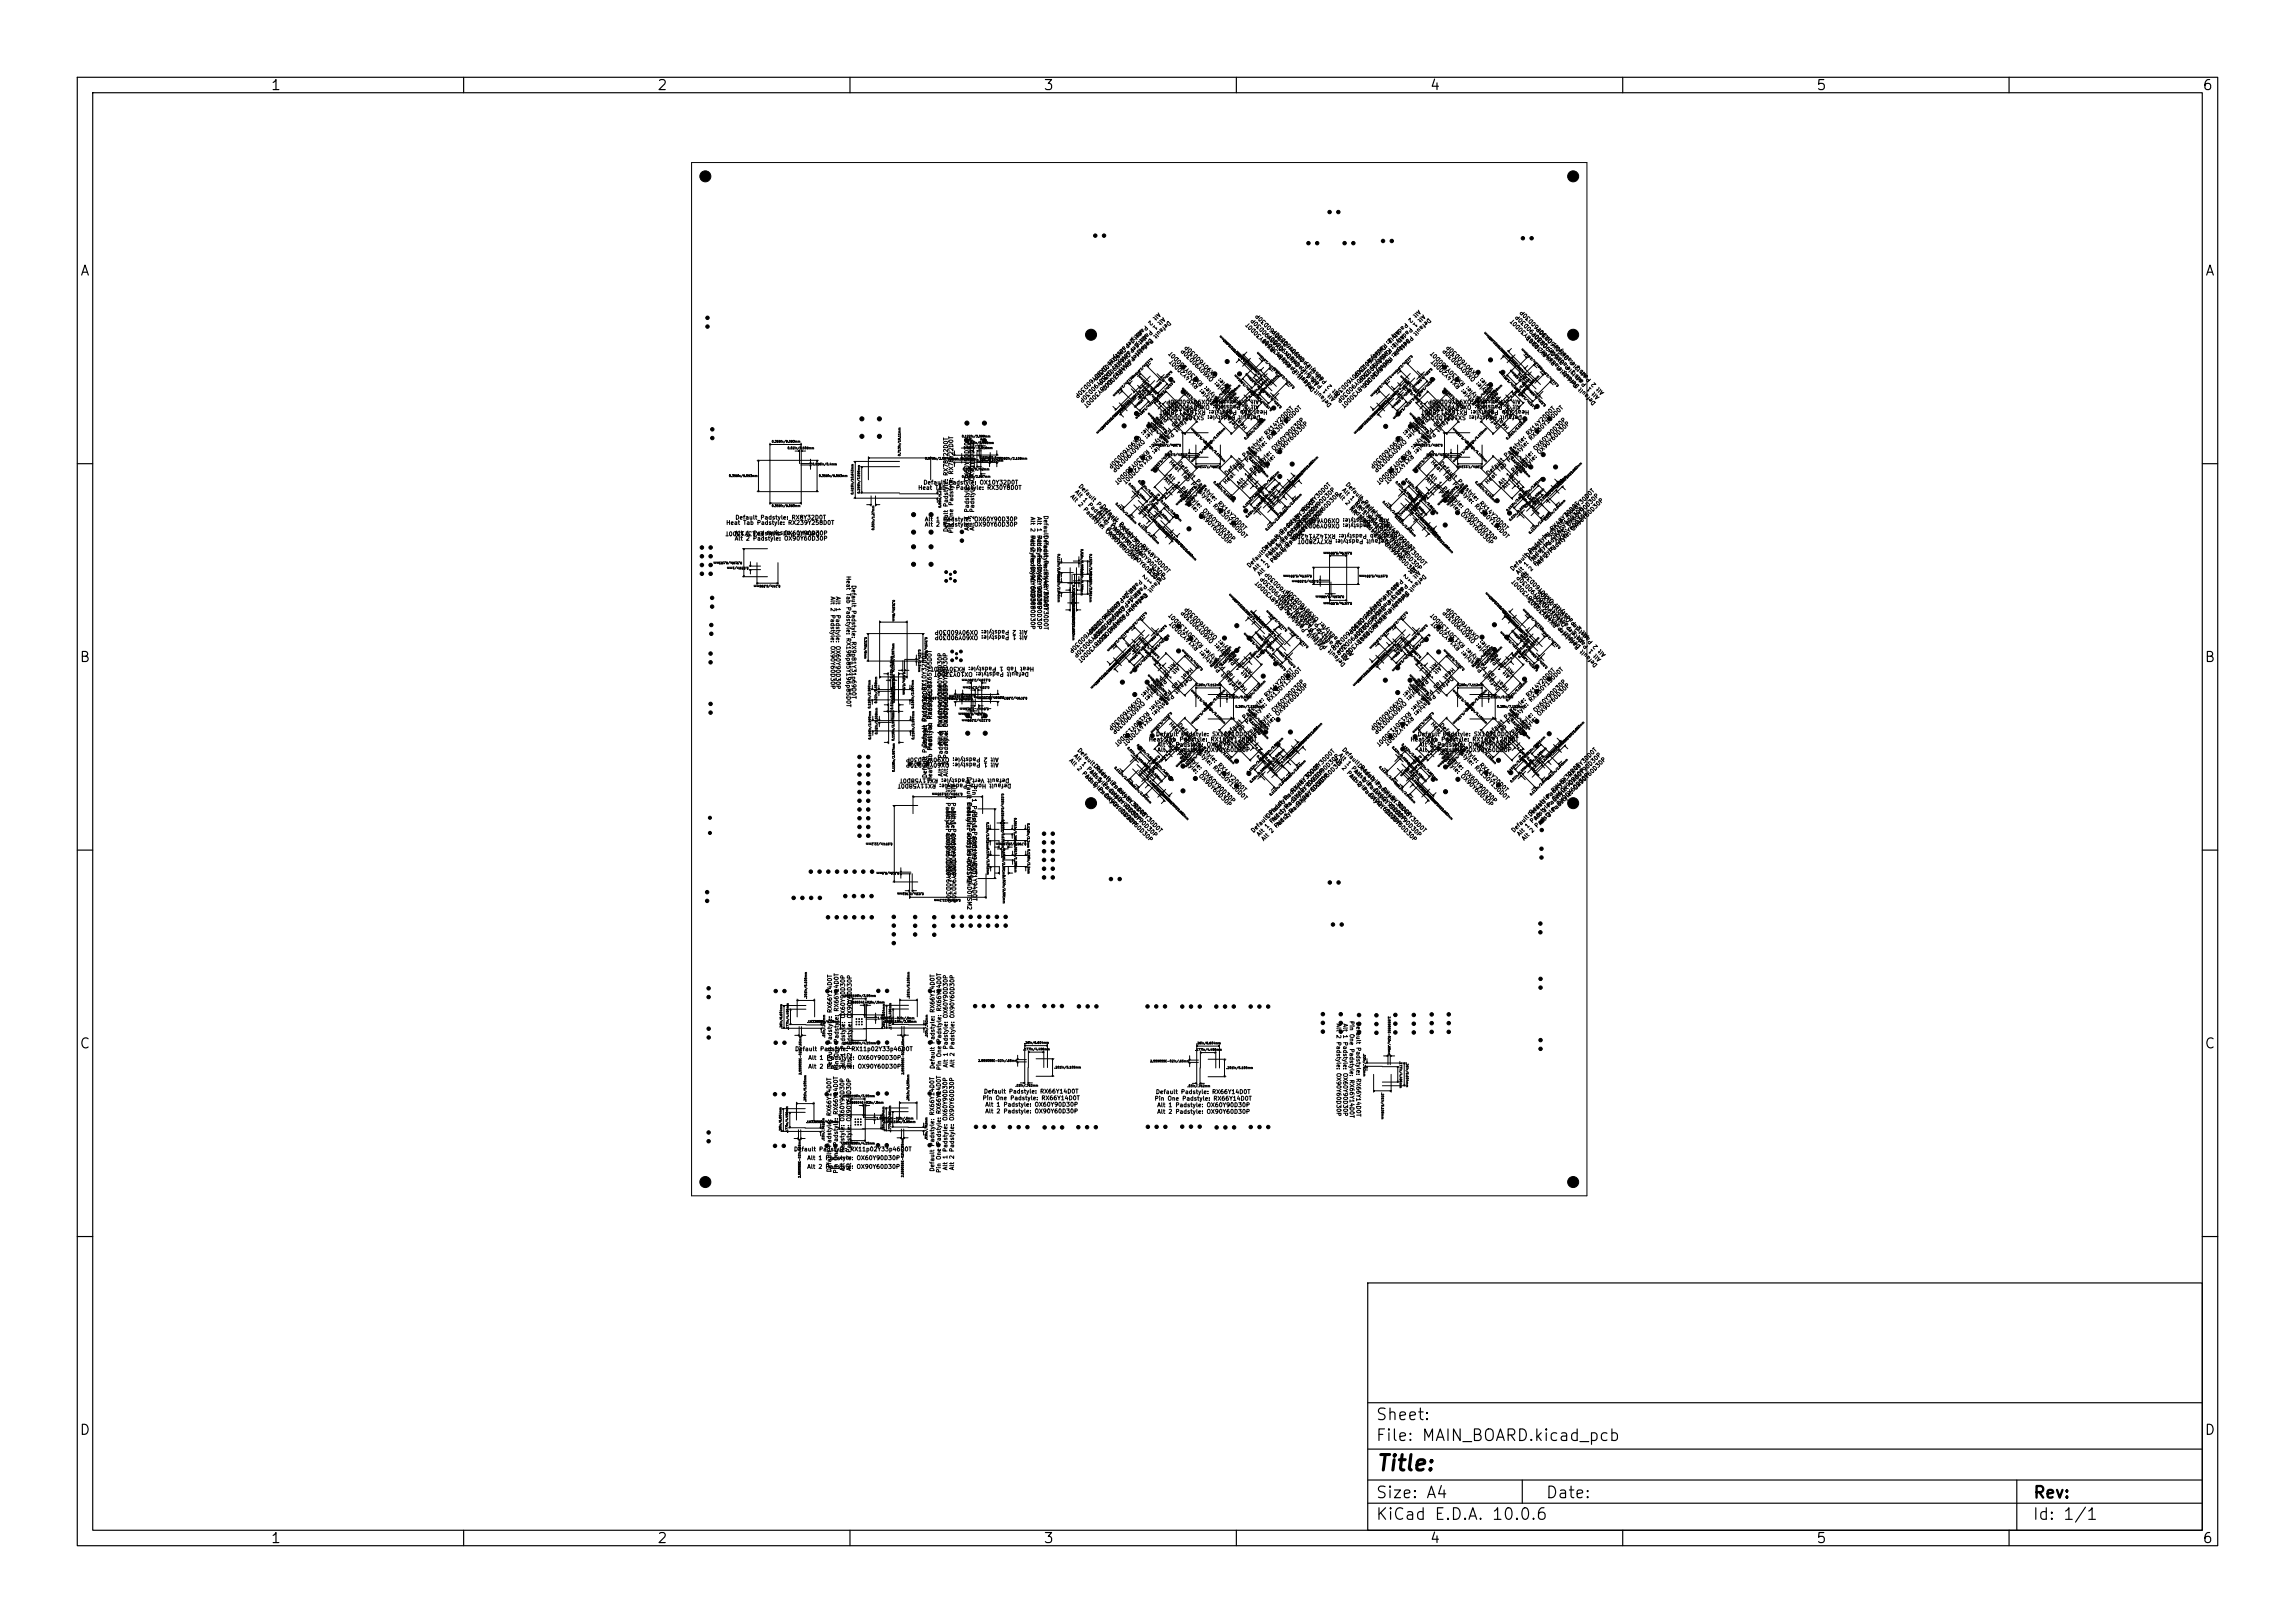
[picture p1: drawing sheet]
<svg xmlns="http://www.w3.org/2000/svg" width="297mm" height="210mm" viewBox="0 0 297 210" stroke-linecap="round" stroke-linejoin="round" font-family="sans-serif">
<defs><g id="words">
<text font-size="2" x="178" y="190.8">Title:</text>
<g font-size="1.5">
<text x="178" y="184.1">Sheet:</text>
<text x="178" y="186.8">File: MAIN_BOARD.kicad_pcb</text>
<text x="178" y="197">KiCad E.D.A. 10.0.6</text>
<text x="178" y="194.2">Size: A4</text>
<text x="200" y="194.2">Date:</text>
<text x="263" y="197">Id: 1/1</text>
<text x="263" y="194.2">Rev:</text>
</g>
<g font-size="1.3">
<text x="35" y="12">1</text>
<text x="85" y="12">2</text>
<text x="135" y="12">3</text>
<text x="185" y="12">4</text>
<text x="235" y="12">5</text>
<text x="285" y="12">6</text>
<text x="10.3" y="36">A</text>
<text x="285.3" y="36">A</text>
<text x="10.2" y="86">B</text>
<text x="285.2" y="86">B</text>
<text x="10.2" y="136">C</text>
<text x="285.2" y="136">C</text>
<text x="10.2" y="186">D</text>
<text x="285.2" y="186">D</text>
<text x="35" y="200">1</text>
<text x="85" y="200">2</text>
<text x="135" y="200">3</text>
<text x="185" y="200">4</text>
<text x="235" y="200">5</text>
<text x="285" y="200">6</text>
</g>
<g font-size=".5">
<text x="148.2" y="41.9" transform="rotate(135 148.2 41.9)">Padstyle:</text>
<text x="148.8" y="41.3" transform="rotate(135 148.8 41.3)">2</text>
<text x="149.4" y="41.9" transform="rotate(135 149.4 41.9)">1</text>
<text x="149.8" y="40.3" transform="rotate(135 149.8 40.3)">Alt</text>
<text x="151.2" y="41.4" transform="rotate(135 151.2 41.4)">Default</text>
<text x="181.8" y="41.6" transform="rotate(135 181.8 41.6)">Padstyle: Padstyle:</text>
<text x="182.5" y="41" transform="rotate(135 182.5 41)">2</text>
<text x="183.1" y="41.6" transform="rotate(135 183.1 41.6)">1</text>
<text x="183.5" y="39.9" transform="rotate(135 183.5 39.9)">Alt</text>
<text x="184.8" y="41" transform="rotate(135 184.8 41)">Default</text>
<text x="142.9" y="47.1" transform="rotate(135 142.9 47.1)">OX90Y60D30P</text>
<text x="143.5" y="47.7" transform="rotate(135 143.5 47.7)">OX60Y90D30P</text>
<text x="145.3" y="44.8" transform="rotate(135 145.3 44.8)">OX90Y60D30P</text>
<text x="145.8" y="44.2" transform="rotate(135 145.8 44.2)">Padstyle:</text>
<text x="145.9" y="45.4" transform="rotate(135 145.9 45.4)">OX60Y90D30P</text>
<text x="146" y="46.5" transform="rotate(135 146 46.5)">RX48Y30D0T</text>
<text x="146.4" y="43.6" transform="rotate(135 146.4 43.6)">2</text>
<text x="147" y="44.2" transform="rotate(135 147 44.2)">1</text>
<text x="147.5" y="42.6" transform="rotate(135 147.5 42.6)">Alt</text>
<text x="148.8" y="43.6" transform="rotate(135 148.8 43.6)">Default</text>
<text x="165.2" y="45.2" transform="rotate(-135 165.2 45.2)">RX48Y30D0T</text>
<text x="166.3" y="45.1" transform="rotate(-135 166.3 45.1)">OX60Y90D30P</text>
<text x="166.9" y="44.5" transform="rotate(-135 166.9 44.5)">OX90Y60D30P</text>
<text x="167.4" y="47.2" transform="rotate(-135 167.4 47.2)">RX48Y30D0T</text>
<text x="168.4" y="47.1" transform="rotate(-135 168.4 47.1)">OX60Y90D30P</text>
<text x="169.1" y="46.5" transform="rotate(-135 169.1 46.5)">OX90Y60D30P</text>
<text x="170.4" y="48" transform="rotate(-135 170.4 48)">2</text>
<text x="176.3" y="47.1" transform="rotate(135 176.3 47.1)">OX90Y60D30P</text>
<text x="176.9" y="47.7" transform="rotate(135 176.9 47.7)">OX60Y90D30P</text>
<text x="179" y="44.5" transform="rotate(135 179 44.5)">OX90Y60D30P</text>
<text x="179.6" y="45.1" transform="rotate(135 179.6 45.1)">OX60Y90D30P</text>
<text x="179.7" y="46.2" transform="rotate(135 179.7 46.2)">RX48Y30D0T</text>
<text x="179.8" y="43.6" transform="rotate(135 179.8 43.6)">2</text>
<text x="180.4" y="44.2" transform="rotate(135 180.4 44.2)">1</text>
<text x="180.8" y="42.6" transform="rotate(135 180.8 42.6)">Alt</text>
<text x="182.1" y="43.7" transform="rotate(135 182.1 43.7)">Default</text>
<text x="199.4" y="44.7" transform="rotate(-135 199.4 44.7)">RX48Y30D0T</text>
<text x="200.5" y="44.6" transform="rotate(-135 200.5 44.6)">OX60Y90D30P</text>
<text x="201.1" y="44" transform="rotate(-135 201.1 44)">OX90Y60D30P</text>
<text x="201.5" y="46.9" transform="rotate(-135 201.5 46.9)">RX48Y30D0T</text>
<text x="202.3" y="47.6" transform="rotate(-135 202.3 47.6)">Padstyle:</text>
<text x="202.6" y="46.8" transform="rotate(-135 202.6 46.8)">OX60Y90D30P</text>
<text x="203.2" y="46.2" transform="rotate(-135 203.2 46.2)">OX90Y60D30P</text>
<text x="204.6" y="47.5" transform="rotate(-135 204.6 47.5)">2</text>
<text x="143.6" y="48.8" transform="rotate(135 143.6 48.8)">RX48Y30D0T</text>
<text x="150.1" y="53.3" transform="rotate(135 150.1 53.3)">Padstyle:</text>
<text x="150.8" y="52.7" transform="rotate(135 150.8 52.7)">2</text>
<text x="151.3" y="53.2" transform="rotate(135 151.3 53.2)">1</text>
<text x="151.8" y="51.7" transform="rotate(135 151.8 51.7)">Alt</text>
<text x="152.5" y="53.9" transform="rotate(135 152.5 53.9)">Tab</text>
<text x="153.9" y="53.5" transform="rotate(135 153.9 53.5)">Default</text>
<text x="154" y="52.3" transform="rotate(135 154 52.3)">Heat</text>
<text x="155.3" y="49.9" transform="rotate(-135 155.3 49.9)">RX14Y20D0T</text>
<text x="155.9" y="49.6" transform="rotate(-135 155.9 49.6)">RX130Y130D0T</text>
<text x="156.1" y="53" transform="rotate(-180 156.1 53)">RX167Y128D0T</text>
<text x="156.6" y="52.3" transform="rotate(-180 156.6 52.3)">OX60Y90D30P</text>
<text x="157.3" y="49" transform="rotate(-135 157.3 49)">OX60Y90D30P</text>
<text x="157.7" y="48.5" transform="rotate(-135 157.7 48.5)">OX90Y60D30P</text>
<text x="158.2" y="52.8" transform="rotate(-135 158.2 52.8)">Padstyle:</text>
<text x="160" y="53.7" transform="rotate(-135 160 53.7)">Tab</text>
<text x="160.7" y="52.5" transform="rotate(-135 160.7 52.5)">1</text>
<text x="161.2" y="52" transform="rotate(-135 161.2 52)">2</text>
<text x="161.8" y="53.5" transform="rotate(-135 161.8 53.5)">Alt</text>
<text x="163" y="51.6" transform="rotate(-180 163 51.6)">Alt 2 Padstyle: OX90Y60D30P</text>
<text x="163" y="52.3" transform="rotate(-180 163 52.3)">Alt 1</text>
<text x="163.2" y="53.6" transform="rotate(-180 163.2 53.6)">Default Padstyle: SX10Y10D0T</text>
<text x="164.1" y="53" transform="rotate(-180 164.1 53)">Heat Tab</text>
<text x="168" y="48" transform="rotate(-135 168 48)">Padstyle:</text>
<text x="169.8" y="48.6" transform="rotate(-135 169.8 48.6)">1</text>
<text x="170.2" y="50" transform="rotate(-135 170.2 50)">Padstyle:</text>
<text x="170.8" y="49.6" transform="rotate(-135 170.8 49.6)">Alt</text>
<text x="171.9" y="50.6" transform="rotate(-135 171.9 50.6)">1</text>
<text x="172.5" y="52.3" transform="rotate(-135 172.5 52.3)">Default Default</text>
<text x="172.5" y="50" transform="rotate(-135 172.5 50)">2</text>
<text x="173" y="51.6" transform="rotate(-135 173 51.6)">Alt</text>
<text x="177" y="48.8" transform="rotate(135 177 48.8)">RX48Y30D0T</text>
<text x="184" y="53.3" transform="rotate(135 184 53.3)">Padstyle:</text>
<text x="184.7" y="52.7" transform="rotate(135 184.7 52.7)">2</text>
<text x="185.1" y="53.2" transform="rotate(135 185.1 53.2)">1</text>
<text x="185.7" y="51.7" transform="rotate(135 185.7 51.7)">Alt</text>
<text x="186.3" y="53.9" transform="rotate(135 186.3 53.9)">Tab</text>
<text x="187.7" y="53.5" transform="rotate(135 187.7 53.5)">Default</text>
<text x="187.9" y="52.3" transform="rotate(135 187.9 52.3)">Heat</text>
<text x="189.2" y="49.9" transform="rotate(-135 189.2 49.9)">RX14Y20D0T</text>
<text x="189.8" y="49.6" transform="rotate(-135 189.8 49.6)">RX130Y130D0T</text>
<text x="190" y="53" transform="rotate(-180 190 53)">RX167Y128D0T</text>
<text x="190.5" y="52.3" transform="rotate(-180 190.5 52.3)">OX60Y90D30P</text>
<text x="191.1" y="49" transform="rotate(-135 191.1 49)">OX60Y90D30P</text>
<text x="191.6" y="48.5" transform="rotate(-135 191.6 48.5)">OX90Y60D30P</text>
<text x="192" y="52.8" transform="rotate(-135 192 52.8)">Padstyle:</text>
<text x="193.9" y="53.7" transform="rotate(-135 193.9 53.7)">Tab</text>
<text x="194.6" y="52.5" transform="rotate(-135 194.6 52.5)">1</text>
<text x="195.1" y="52" transform="rotate(-135 195.1 52)">2</text>
<text x="195.6" y="53.5" transform="rotate(-135 195.6 53.5)">Alt</text>
<text x="196.8" y="51.6" transform="rotate(-180 196.8 51.6)">Alt 2 Padstyle: OX90Y60D30P</text>
<text x="196.8" y="52.3" transform="rotate(-180 196.8 52.3)">Alt 1</text>
<text x="197" y="53.6" transform="rotate(-180 197 53.6)">Default Padstyle: SX10Y10D0T</text>
<text x="198" y="53" transform="rotate(-180 198 53)">Heat Tab</text>
<text x="204" y="48.1" transform="rotate(-135 204 48.1)">1</text>
<text x="204.4" y="49.8" transform="rotate(-135 204.4 49.8)">Padstyle:</text>
<text x="205" y="49.1" transform="rotate(-135 205 49.1)">Alt</text>
<text x="206.1" y="50.3" transform="rotate(-135 206.1 50.3)">1</text>
<text x="206.7" y="52.1" transform="rotate(-135 206.7 52.1)">Default Default</text>
<text x="206.7" y="49.7" transform="rotate(-135 206.7 49.7)">2</text>
<text x="207.1" y="51.3" transform="rotate(-135 207.1 51.3)">Alt</text>
<text x="147.3" y="56.2" transform="rotate(135 147.3 56.2)">OX90Y60D30P</text>
<text x="147.8" y="56.7" transform="rotate(135 147.8 56.7)">OX60Y90D30P</text>
<text x="148.4" y="58" transform="rotate(135 148.4 58)">RX130Y130D0T</text>
<text x="148.7" y="58.6" transform="rotate(135 148.7 58.6)">RX14Y20D0T</text>
<text x="151.1" y="59.9" transform="rotate(45 151.1 59.9)">Heat</text>
<text x="160.5" y="55.1" transform="rotate(-135 160.5 55.1)">Default</text>
<text x="161.6" y="55.3" transform="rotate(-135 161.6 55.3)">Heat</text>
<text x="164" y="56.5" transform="rotate(-45 164 56.5)">RX14Y20D0T</text>
<text x="164.3" y="57.2" transform="rotate(-45 164.3 57.2)">RX130Y130D0T</text>
<text x="164.9" y="58.5" transform="rotate(-45 164.9 58.5)">OX60Y90D30P</text>
<text x="165.4" y="59" transform="rotate(-45 165.4 59)">OX90Y60D30P</text>
<text x="181.2" y="56.2" transform="rotate(135 181.2 56.2)">OX90Y60D30P</text>
<text x="181.6" y="56.7" transform="rotate(135 181.6 56.7)">OX60Y90D30P</text>
<text x="182.2" y="58" transform="rotate(135 182.2 58)">RX130Y130D0T</text>
<text x="182.6" y="58.6" transform="rotate(135 182.6 58.6)">RX14Y20D0T</text>
<text x="185" y="59.9" transform="rotate(45 185 59.9)">Heat</text>
<text x="194.3" y="55.1" transform="rotate(-135 194.3 55.1)">Default</text>
<text x="195.5" y="55.3" transform="rotate(-135 195.5 55.3)">Heat</text>
<text x="197.9" y="56.5" transform="rotate(-45 197.9 56.5)">RX14Y20D0T</text>
<text x="198.2" y="57.2" transform="rotate(-45 198.2 57.2)">RX130Y130D0T</text>
<text x="198.8" y="58.5" transform="rotate(-45 198.8 58.5)">OX60Y90D30P</text>
<text x="199.3" y="59" transform="rotate(-45 199.3 59)">OX90Y60D30P</text>
<text x="118.8" y="63.5">Heat Tab 1 Padstyle: RX30Y8D0T</text>
<text x="119.4" y="62.8">Default</text>
<text x="126.7" y="62.8">OX10Y32D0T</text>
<text x="138.3" y="64.3" transform="rotate(45 138.3 64.3)">Alt</text>
<text x="139.4" y="65.4" transform="rotate(45 139.4 65.4)">2</text>
<text x="139.4" y="63" transform="rotate(45 139.4 63)">Default</text>
<text x="140" y="64.8" transform="rotate(45 140 64.8)">1</text>
<text x="142.3" y="65.6" transform="rotate(45 142.3 65.6)">Default</text>
<text x="150.4" y="62.1" transform="rotate(45 150.4 62.1)">Alt</text>
<text x="151.5" y="63.1" transform="rotate(45 151.5 63.1)">2</text>
<text x="151.9" y="62.7" transform="rotate(45 151.9 62.7)">1</text>
<text x="152.1" y="63.8" transform="rotate(45 152.1 63.8)">Padstyle:</text>
<text x="152.2" y="60.1" transform="rotate(45 152.2 60.1)">Default</text>
<text x="152.7" y="61.5" transform="rotate(45 152.7 61.5)">Tab</text>
<text x="156.8" y="65.6" transform="rotate(45 156.8 65.6)">RX130Y130D0T</text>
<text x="157.4" y="65.2" transform="rotate(45 157.4 65.2)">RX14Y20D0T</text>
<text x="158.7" y="62.8" transform="rotate(-45 158.7 62.8)">Heat</text>
<text x="158.8" y="61.7" transform="rotate(-45 158.8 61.7)">Default</text>
<text x="160.2" y="61.3" transform="rotate(-45 160.2 61.3)">Tab</text>
<text x="160.4" y="63" transform="rotate(-45 160.4 63)">Alt</text>
<text x="161.4" y="62" transform="rotate(-45 161.4 62)">1</text>
<text x="161.5" y="60" transform="rotate(-45 161.5 60)">Padstyle:</text>
<text x="161.9" y="62.5" transform="rotate(-45 161.9 62.5)">2</text>
<text x="172.9" y="64.1" transform="rotate(45 172.9 64.1)">Alt</text>
<text x="173.9" y="65.1" transform="rotate(45 173.9 65.1)">2</text>
<text x="174" y="62.8" transform="rotate(45 174 62.8)">Default</text>
<text x="174.5" y="64.5" transform="rotate(45 174.5 64.5)">1</text>
<text x="174.6" y="65.8" transform="rotate(45 174.6 65.8)">Padstyle:</text>
<text x="175.6" y="64.7" transform="rotate(45 175.6 64.7)">Default</text>
<text x="184.3" y="62.1" transform="rotate(45 184.3 62.1)">Alt</text>
<text x="185.3" y="63.1" transform="rotate(45 185.3 63.1)">2</text>
<text x="185.8" y="62.7" transform="rotate(45 185.8 62.7)">1</text>
<text x="186" y="63.8" transform="rotate(45 186 63.8)">Padstyle:</text>
<text x="186.1" y="60.1" transform="rotate(45 186.1 60.1)">Default</text>
<text x="186.5" y="61.5" transform="rotate(45 186.5 61.5)">Tab</text>
<text x="190.6" y="65.6" transform="rotate(45 190.6 65.6)">RX130Y130D0T</text>
<text x="191.3" y="65.2" transform="rotate(45 191.3 65.2)">RX14Y20D0T</text>
<text x="192.5" y="62.8" transform="rotate(-45 192.5 62.8)">Heat</text>
<text x="192.7" y="61.7" transform="rotate(-45 192.7 61.7)">Default</text>
<text x="194.1" y="61.3" transform="rotate(-45 194.1 61.3)">Tab</text>
<text x="194.3" y="63" transform="rotate(-45 194.3 63)">Alt</text>
<text x="195.3" y="62" transform="rotate(-45 195.3 62)">1</text>
<text x="195.3" y="60" transform="rotate(-45 195.3 60)">Padstyle:</text>
<text x="195.8" y="62.5" transform="rotate(-45 195.8 62.5)">2</text>
<text x="93.9" y="68">Heat Tab Padstyle: RX239Y258D0T</text>
<text x="95" y="69.4">Alt 1 Padstyle: OX60Y90D30P</text>
<text x="95" y="70.1">Alt 2</text>
<text x="95.1" y="67.4">Default Padstyle: RX8Y32D0T</text>
<text x="101.4" y="70.1">OX90Y60D30P</text>
<text x="106.1" y="68.6" transform="rotate(-180 106.1 68.6)">Default Padstyle: EX13Y13D0T</text>
<text x="119.6" y="67.6">Alt 1 Padstyle: OX60Y90D30P</text>
<text x="119.6" y="68.3">Alt 2</text>
<text x="122.8" y="68.9" transform="rotate(-90 122.8 68.9)">Default Padstyle: RX78Y22D0T</text>
<text x="123.5" y="69.1" transform="rotate(-90 123.5 69.1)">Pin One Padstyle: RX78Y22D0T</text>
<text x="125.5" y="68.7" transform="rotate(-90 125.5 68.7)">Alt 1 Padstyle: OX60Y90D30P</text>
<text x="126" y="68.3">OX90Y60D30P</text>
<text x="126.2" y="68.7" transform="rotate(-90 126.2 68.7)">Alt 2 Padstyle: OX90Y60D30P</text>
<text x="133.3" y="66.8" transform="rotate(90 133.3 66.8)">Alt 2 Padstyle: OX90Y60D30P</text>
<text x="133.3" y="69.4" transform="rotate(90 133.3 69.4)">Alt 2 Padstyle: OX90Y60D30P</text>
<text x="134.1" y="66.8" transform="rotate(90 134.1 66.8)">Alt 1 Padstyle: OX60Y90D30P</text>
<text x="134.1" y="69.4" transform="rotate(90 134.1 69.4)">Alt 1 Padstyle: OX60Y90D30P</text>
<text x="135" y="66.6" transform="rotate(90 135 66.6)">Default Padstyle: RX48Y30D0T</text>
<text x="135" y="69.2" transform="rotate(90 135 69.2)">Default Padstyle: RX48Y30D0T</text>
<text x="140" y="66" transform="rotate(45 140 66)">Padstyle:</text>
<text x="141.3" y="67" transform="rotate(45 141.3 67)">Alt</text>
<text x="142.3" y="68" transform="rotate(45 142.3 68)">2</text>
<text x="142.9" y="68.9" transform="rotate(45 142.9 68.9)">OX90Y60D30P</text>
<text x="142.9" y="67.4" transform="rotate(45 142.9 67.4)">1</text>
<text x="142.9" y="68.6" transform="rotate(45 142.9 68.6)">Padstyle:</text>
<text x="143.5" y="68.3" transform="rotate(45 143.5 68.3)">OX60Y90D30P</text>
<text x="144.6" y="68.2" transform="rotate(45 144.6 68.2)">RX48Y30D0T</text>
<text x="145.8" y="71.5" transform="rotate(45 145.8 71.5)">OX90Y60D30P</text>
<text x="146.4" y="70.9" transform="rotate(45 146.4 70.9)">OX60Y90D30P</text>
<text x="147.5" y="70.8" transform="rotate(45 147.5 70.8)">RX48Y30D0T</text>
<text x="155" y="66.6" transform="rotate(45 155 66.6)">OX90Y60D30P</text>
<text x="155.4" y="66.2" transform="rotate(45 155.4 66.2)">OX60Y90D30P</text>
<text x="164" y="71.3" transform="rotate(-45 164 71.3)">Padstyle:</text>
<text x="165.4" y="71" transform="rotate(-45 165.4 71)">1</text>
<text x="166" y="69.3" transform="rotate(-45 166 69.3)">Padstyle:</text>
<text x="166" y="71.6" transform="rotate(-45 166 71.6)">2</text>
<text x="166.9" y="68.5" transform="rotate(-45 166.9 68.5)">RX48Y30D0T</text>
<text x="167" y="69.6" transform="rotate(-45 167 69.6)">OX60Y90D30P</text>
<text x="167.6" y="70.2" transform="rotate(-45 167.6 70.2)">OX90Y60D30P</text>
<text x="168.8" y="66.4" transform="rotate(-45 168.8 66.4)">RX48Y30D0T</text>
<text x="168.9" y="67.5" transform="rotate(-45 168.9 67.5)">OX60Y90D30P</text>
<text x="169.5" y="68.1" transform="rotate(-45 169.5 68.1)">OX90Y60D30P</text>
<text x="173.4" y="67.6" transform="rotate(-180 173.4 67.6)">OX60Y90D30P</text>
<text x="174.5" y="66" transform="rotate(45 174.5 66)">Alt</text>
<text x="175.5" y="67" transform="rotate(45 175.5 67)">2</text>
<text x="176.1" y="66.4" transform="rotate(45 176.1 66.4)">1</text>
<text x="176.1" y="67.7" transform="rotate(45 176.1 67.7)">Padstyle:</text>
<text x="177.4" y="68.6" transform="rotate(45 177.4 68.6)">OX90Y60D30P</text>
<text x="178" y="68" transform="rotate(45 178 68)">OX60Y90D30P</text>
<text x="179" y="70.5" transform="rotate(45 179 70.5)">OX90Y60D30P</text>
<text x="179.1" y="67.9" transform="rotate(45 179.1 67.9)">RX48Y30D0T</text>
<text x="179.6" y="69.9" transform="rotate(45 179.6 69.9)">OX60Y90D30P</text>
<text x="179.7" y="69.7" transform="rotate(-180 179.7 69.7)">Default Padstyle: RX7Y28D0T</text>
<text x="179.8" y="66.9" transform="rotate(-180 179.8 66.9)">Alt 2 Padstyle: OX90Y60D30P</text>
<text x="179.8" y="67.6" transform="rotate(-180 179.8 67.6)">Alt 1</text>
<text x="180.7" y="69.8" transform="rotate(45 180.7 69.8)">RX48Y30D0T</text>
<text x="180.9" y="69" transform="rotate(-180 180.9 69)">Heat Tab Padstyle: RX142Y142D0T</text>
<text x="188.8" y="66.6" transform="rotate(45 188.8 66.6)">OX90Y60D30P</text>
<text x="189.3" y="66.2" transform="rotate(45 189.3 66.2)">OX60Y90D30P</text>
<text x="198.1" y="71.7" transform="rotate(-45 198.1 71.7)">Padstyle:</text>
<text x="199.6" y="71.8" transform="rotate(-45 199.6 71.8)">1</text>
<text x="200.1" y="70" transform="rotate(-45 200.1 70)">Padstyle:</text>
<text x="201" y="68.9" transform="rotate(-45 201 68.9)">RX48Y30D0T</text>
<text x="201.1" y="70" transform="rotate(-45 201.1 70)">OX60Y90D30P</text>
<text x="201.7" y="70.6" transform="rotate(-45 201.7 70.6)">OX90Y60D30P</text>
<text x="203" y="67.2" transform="rotate(-45 203 67.2)">RX48Y30D0T</text>
<text x="203.1" y="68.3" transform="rotate(-45 203.1 68.3)">OX60Y90D30P</text>
<text x="203.7" y="68.9" transform="rotate(-45 203.7 68.9)">OX90Y60D30P</text>
<text x="107.4" y="77.1" transform="rotate(90 107.4 77.1)">Alt 2 Padstyle: OX90Y60D30P</text>
<text x="108.1" y="77.1" transform="rotate(90 108.1 77.1)">Alt 1 Padstyle: OX60Y90D30P</text>
<text x="109.4" y="74.5" transform="rotate(90 109.4 74.5)">Heat Tab Padstyle: RX196p85Y196p85D0T</text>
<text x="110.1" y="75.7" transform="rotate(90 110.1 75.7)">Default Padstyle: RX9p81Y31p69D0T</text>
<text x="144.6" y="77.7" transform="rotate(135 144.6 77.7)">OX90Y60D30P</text>
<text x="145.1" y="77.2" transform="rotate(135 145.1 77.2)">Padstyle:</text>
<text x="145.7" y="76.6" transform="rotate(135 145.7 76.6)">2</text>
<text x="146.3" y="77.2" transform="rotate(135 146.3 77.2)">1</text>
<text x="146.7" y="75.5" transform="rotate(135 146.7 75.5)">Alt</text>
<text x="147.4" y="74.8" transform="rotate(135 147.4 74.8)">Padstyle:</text>
<text x="148.1" y="76.6" transform="rotate(135 148.1 76.6)">Default</text>
<text x="148.1" y="74.2" transform="rotate(135 148.1 74.2)">2</text>
<text x="148.7" y="74.8" transform="rotate(135 148.7 74.8)">1</text>
<text x="149.1" y="73.2" transform="rotate(135 149.1 73.2)">Alt</text>
<text x="150.4" y="74.2" transform="rotate(135 150.4 74.2)">Default</text>
<text x="161.7" y="73.6" transform="rotate(-45 161.7 73.6)">DefaultDefault</text>
<text x="162.5" y="74.1" transform="rotate(-45 162.5 74.1)">Alt</text>
<text x="163.5" y="73.1" transform="rotate(-45 163.5 73.1)">1</text>
<text x="164.1" y="73.7" transform="rotate(-45 164.1 73.7)">2</text>
<text x="164.4" y="72" transform="rotate(-45 164.4 72)">Alt</text>
<text x="168.1" y="77.9" transform="rotate(-135 168.1 77.9)">OX90Y60D30P</text>
<text x="178.4" y="77.6" transform="rotate(135 178.4 77.6)">OX90Y60D30P</text>
<text x="179" y="76.9" transform="rotate(135 179 76.9)">Padstyle:</text>
<text x="179.6" y="76.2" transform="rotate(135 179.6 76.2)">2</text>
<text x="180.2" y="76.8" transform="rotate(135 180.2 76.8)">1</text>
<text x="180.7" y="75.2" transform="rotate(135 180.7 75.2)">Alt</text>
<text x="181.2" y="74.8" transform="rotate(135 181.2 74.8)">Padstyle:</text>
<text x="181.9" y="74.1" transform="rotate(135 181.9 74.1)">2</text>
<text x="182.5" y="74.7" transform="rotate(135 182.5 74.7)">1</text>
<text x="182.9" y="73.1" transform="rotate(135 182.9 73.1)">Alt</text>
<text x="184.2" y="74.2" transform="rotate(135 184.2 74.2)">Default Default</text>
<text x="195.8" y="74" transform="rotate(-45 195.8 74)">Default</text>
<text x="196.5" y="74.5" transform="rotate(-45 196.5 74.5)">Alt</text>
<text x="197.6" y="73.5" transform="rotate(-45 197.6 73.5)">1</text>
<text x="197.8" y="72.3" transform="rotate(-45 197.8 72.3)">Default</text>
<text x="198.2" y="74.1" transform="rotate(-45 198.2 74.1)">2</text>
<text x="198.5" y="72.8" transform="rotate(-45 198.5 72.8)">Alt</text>
<text x="200.2" y="72.4" transform="rotate(-45 200.2 72.4)">2</text>
<text x="201.3" y="77.7" transform="rotate(-135 201.3 77.7)">OX90Y60D30P</text>
<text x="126.6" y="82.1" transform="rotate(-180 126.6 82.1)">OX60Y90D30P</text>
<text x="133" y="81.4" transform="rotate(-180 133 81.4)">Alt 2 Padstyle: OX90Y60D30P</text>
<text x="133" y="82.1" transform="rotate(-180 133 82.1)">Alt 1</text>
<text x="142.2" y="80.1" transform="rotate(135 142.2 80.1)">OX90Y60D30P</text>
<text x="142.8" y="80.7" transform="rotate(135 142.8 80.7)">OX60Y90D30P</text>
<text x="142.9" y="81.8" transform="rotate(135 142.9 81.8)">RX48Y30D0T</text>
<text x="145.2" y="78.3" transform="rotate(135 145.2 78.3)">OX60Y90D30P</text>
<text x="145.3" y="79.4" transform="rotate(135 145.3 79.4)">RX48Y30D0T</text>
<text x="155.3" y="83.8" transform="rotate(-135 155.3 83.8)">RX14Y20D0T</text>
<text x="155.9" y="83.5" transform="rotate(-135 155.9 83.5)">RX130Y130D0T</text>
<text x="157.3" y="82.9" transform="rotate(-135 157.3 82.9)">OX60Y90D30P</text>
<text x="157.7" y="82.4" transform="rotate(-135 157.7 82.4)">OX90Y60D30P</text>
<text x="166.4" y="78.6" transform="rotate(-135 166.4 78.6)">RX48Y30D0T</text>
<text x="167.5" y="78.5" transform="rotate(-135 167.5 78.5)">OX60Y90D30P</text>
<text x="169.1" y="80.8" transform="rotate(-135 169.1 80.8)">RX48Y30D0T</text>
<text x="169.2" y="81.4" transform="rotate(-135 169.2 81.4)">Padstyle:</text>
<text x="170.2" y="80.7" transform="rotate(-135 170.2 80.7)">OX60Y90D30P</text>
<text x="170.8" y="80.1" transform="rotate(-135 170.8 80.1)">OX90Y60D30P</text>
<text x="171" y="82" transform="rotate(-135 171 82)">1</text>
<text x="171.5" y="83.7" transform="rotate(-135 171.5 83.7)">Default</text>
<text x="171.6" y="81.4" transform="rotate(-135 171.6 81.4)">2</text>
<text x="172" y="83.6" transform="rotate(-135 172 83.6)">Padstyle:</text>
<text x="172" y="83" transform="rotate(-135 172 83)">Alt</text>
<text x="174.3" y="83.5" transform="rotate(-135 174.3 83.5)">2</text>
<text x="176.2" y="79.7" transform="rotate(135 176.2 79.7)">OX90Y60D30P</text>
<text x="176.8" y="80.3" transform="rotate(135 176.8 80.3)">OX60Y90D30P</text>
<text x="176.9" y="81.4" transform="rotate(135 176.9 81.4)">RX48Y30D0T</text>
<text x="179" y="78.2" transform="rotate(135 179 78.2)">OX60Y90D30P</text>
<text x="179.1" y="79.3" transform="rotate(135 179.1 79.3)">RX48Y30D0T</text>
<text x="189.2" y="83.8" transform="rotate(-135 189.2 83.8)">RX14Y20D0T</text>
<text x="189.8" y="83.5" transform="rotate(-135 189.8 83.5)">RX130Y130D0T</text>
<text x="191.1" y="82.9" transform="rotate(-135 191.1 82.9)">OX60Y90D30P</text>
<text x="191.6" y="82.4" transform="rotate(-135 191.6 82.4)">OX90Y60D30P</text>
<text x="199.6" y="78.4" transform="rotate(-135 199.6 78.4)">RX48Y30D0T</text>
<text x="200.7" y="78.3" transform="rotate(-135 200.7 78.3)">OX60Y90D30P</text>
<text x="201.8" y="80.8" transform="rotate(-135 201.8 80.8)">RX48Y30D0T</text>
<text x="202.4" y="81.3" transform="rotate(-135 202.4 81.3)">Padstyle:</text>
<text x="202.9" y="80.7" transform="rotate(-135 202.9 80.7)">OX60Y90D30P</text>
<text x="203.5" y="80.1" transform="rotate(-135 203.5 80.1)">OX90Y60D30P</text>
<text x="204.2" y="81.8" transform="rotate(-135 204.2 81.8)">1</text>
<text x="204.6" y="83.7" transform="rotate(-135 204.6 83.7)">Padstyle:</text>
<text x="204.7" y="83.6" transform="rotate(-135 204.7 83.6)">Default</text>
<text x="204.8" y="81.2" transform="rotate(-135 204.8 81.2)">2</text>
<text x="205.2" y="82.8" transform="rotate(-135 205.2 82.8)">Alt</text>
<text x="206.9" y="83.6" transform="rotate(-135 206.9 83.6)">2</text>
<text x="125" y="86.2" transform="rotate(-180 125 86.2)">RX30Y8D0T</text>
<text x="133.2" y="86.8" transform="rotate(-180 133.2 86.8)">Default Padstyle: OX10Y32D0T</text>
<text x="133.9" y="86.2" transform="rotate(-180 133.9 86.2)">Heat Tab 1</text>
<text x="150.1" y="87.2" transform="rotate(135 150.1 87.2)">Padstyle:</text>
<text x="150.8" y="86.6" transform="rotate(135 150.8 86.6)">2</text>
<text x="151.3" y="87.1" transform="rotate(135 151.3 87.1)">1</text>
<text x="151.8" y="85.6" transform="rotate(135 151.8 85.6)">Alt</text>
<text x="152.5" y="87.8" transform="rotate(135 152.5 87.8)">Tab</text>
<text x="153.9" y="87.3" transform="rotate(135 153.9 87.3)">Default</text>
<text x="154" y="86.2" transform="rotate(135 154 86.2)">Heat</text>
<text x="158.2" y="86.7" transform="rotate(-135 158.2 86.7)">Padstyle:</text>
<text x="160" y="87.6" transform="rotate(-135 160 87.6)">Tab</text>
<text x="160.5" y="89" transform="rotate(-135 160.5 89)">Default</text>
<text x="160.7" y="86.4" transform="rotate(-135 160.7 86.4)">1</text>
<text x="161.2" y="85.9" transform="rotate(-135 161.2 85.9)">2</text>
<text x="161.6" y="89.1" transform="rotate(-135 161.6 89.1)">Heat</text>
<text x="161.8" y="87.4" transform="rotate(-135 161.8 87.4)">Alt</text>
<text x="173.7" y="84.1" transform="rotate(-135 173.7 84.1)">1</text>
<text x="174.3" y="85.9" transform="rotate(-135 174.3 85.9)">Default</text>
<text x="174.8" y="85.2" transform="rotate(-135 174.8 85.2)">Alt</text>
<text x="184" y="87.2" transform="rotate(135 184 87.2)">Padstyle:</text>
<text x="184.7" y="86.6" transform="rotate(135 184.7 86.6)">2</text>
<text x="185.1" y="87.1" transform="rotate(135 185.1 87.1)">1</text>
<text x="185.7" y="85.6" transform="rotate(135 185.7 85.6)">Alt</text>
<text x="186.3" y="87.8" transform="rotate(135 186.3 87.8)">Tab</text>
<text x="187.7" y="87.3" transform="rotate(135 187.7 87.3)">Default</text>
<text x="187.9" y="86.2" transform="rotate(135 187.9 86.2)">Heat</text>
<text x="192" y="86.7" transform="rotate(-135 192 86.7)">Padstyle:</text>
<text x="193.9" y="87.6" transform="rotate(-135 193.9 87.6)">Tab</text>
<text x="194.3" y="89" transform="rotate(-135 194.3 89)">Default</text>
<text x="194.6" y="86.4" transform="rotate(-135 194.6 86.4)">1</text>
<text x="195.1" y="85.9" transform="rotate(-135 195.1 85.9)">2</text>
<text x="195.5" y="89.1" transform="rotate(-135 195.5 89.1)">Heat</text>
<text x="195.6" y="87.4" transform="rotate(-135 195.6 87.4)">Alt</text>
<text x="206.3" y="84.2" transform="rotate(-135 206.3 84.2)">1</text>
<text x="206.9" y="86" transform="rotate(-135 206.9 86)">Default</text>
<text x="207.4" y="85.3" transform="rotate(-135 207.4 85.3)">Alt</text>
<text x="147.3" y="90.1" transform="rotate(135 147.3 90.1)">OX90Y60D30P</text>
<text x="147.8" y="90.5" transform="rotate(135 147.8 90.5)">OX60Y90D30P</text>
<text x="148.4" y="91.9" transform="rotate(135 148.4 91.9)">RX130Y130D0T</text>
<text x="148.7" y="92.5" transform="rotate(135 148.7 92.5)">RX14Y20D0T</text>
<text x="149.5" y="95.4">Default</text>
<text x="150.4" y="96" transform="rotate(45 150.4 96)">Alt</text>
<text x="151.1" y="93.8" transform="rotate(45 151.1 93.8)">Heat</text>
<text x="152.2" y="93.9" transform="rotate(45 152.2 93.9)">Default</text>
<text x="152.7" y="95.3" transform="rotate(45 152.7 95.3)">Tab</text>
<text x="156.8" y="95.4">SX10Y10D0T</text>
<text x="158.8" y="95.6" transform="rotate(-45 158.8 95.6)">Default</text>
<text x="160.2" y="95.1" transform="rotate(-45 160.2 95.1)">Tab</text>
<text x="161.4" y="95.8" transform="rotate(-45 161.4 95.8)">1</text>
<text x="161.5" y="93.9" transform="rotate(-45 161.5 93.9)">Padstyle:</text>
<text x="164" y="90.4" transform="rotate(-45 164 90.4)">RX14Y20D0T</text>
<text x="164.3" y="91" transform="rotate(-45 164.3 91)">RX130Y130D0T</text>
<text x="164.9" y="92.4" transform="rotate(-45 164.9 92.4)">OX60Y90D30P</text>
<text x="165.4" y="92.8" transform="rotate(-45 165.4 92.8)">OX90Y60D30P</text>
<text x="181.2" y="90.1" transform="rotate(135 181.2 90.1)">OX90Y60D30P</text>
<text x="181.6" y="90.5" transform="rotate(135 181.6 90.5)">OX60Y90D30P</text>
<text x="182.2" y="91.9" transform="rotate(135 182.2 91.9)">RX130Y130D0T</text>
<text x="182.6" y="92.5" transform="rotate(135 182.6 92.5)">RX14Y20D0T</text>
<text x="183.4" y="95.4">Default</text>
<text x="184.3" y="96" transform="rotate(45 184.3 96)">Alt</text>
<text x="185" y="93.8" transform="rotate(45 185 93.8)">Heat</text>
<text x="186.1" y="93.9" transform="rotate(45 186.1 93.9)">Default</text>
<text x="186.5" y="95.3" transform="rotate(45 186.5 95.3)">Tab</text>
<text x="190.7" y="95.4">SX10Y10D0T</text>
<text x="192.7" y="95.6" transform="rotate(-45 192.7 95.6)">Default</text>
<text x="194.1" y="95.1" transform="rotate(-45 194.1 95.1)">Tab</text>
<text x="195.3" y="95.8" transform="rotate(-45 195.3 95.8)">1</text>
<text x="195.3" y="93.9" transform="rotate(-45 195.3 93.9)">Padstyle:</text>
<text x="197.9" y="90.4" transform="rotate(-45 197.9 90.4)">RX14Y20D0T</text>
<text x="198.2" y="91" transform="rotate(-45 198.2 91)">RX130Y130D0T</text>
<text x="198.8" y="92.4" transform="rotate(-45 198.8 92.4)">OX60Y90D30P</text>
<text x="199.3" y="92.8" transform="rotate(-45 199.3 92.8)">OX90Y60D30P</text>
<text x="120" y="96.7" transform="rotate(-90 120 96.7)">Default RX10Y32D0T</text>
<text x="120.1" y="100.7" transform="rotate(-90 120.1 100.7)">Default Padstyle: Padstyle: RX10Y32D0T</text>
<text x="120.7" y="97.1" transform="rotate(-90 120.7 97.1)">Heat Tab RX65Y65D0T</text>
<text x="120.8" y="101.1" transform="rotate(-90 120.8 101.1)">Heat Tab Padstyle: Padstyle: RX65Y65D0T</text>
<text x="121.2" y="101.3" transform="rotate(-180 121.2 101.3)">RX11Y58D0T</text>
<text x="122.1" y="96.5" transform="rotate(-90 122.1 96.5)">Alt 1 OX60Y90D30P</text>
<text x="122.1" y="100.5" transform="rotate(-90 122.1 100.5)">Alt 1 Padstyle: Padstyle: OX60Y90D30P</text>
<text x="122.3" y="101.4" transform="rotate(90 122.3 101.4)">Alt 2 Padstyle: OX90Y60D30P</text>
<text x="122.7" y="96.5" transform="rotate(-90 122.7 96.5)">Alt 2 OX90Y60D30P</text>
<text x="122.8" y="100.5" transform="rotate(-90 122.8 100.5)">Alt 2 Padstyle: Padstyle: OX90Y60D30P</text>
<text x="122.9" y="98.6" transform="rotate(-180 122.9 98.6)">OX60Y90D30P</text>
<text x="123" y="101.4" transform="rotate(90 123 101.4)">Alt 1 Padstyle: OX60Y90D30P</text>
<text x="125" y="100.5" transform="rotate(90 125 100.5)">Default Padstyle: RX51Y94D0TSM2</text>
<text x="125.7" y="101.6" transform="rotate(90 125.7 101.6)">Pin</text>
<text x="129.3" y="97.9" transform="rotate(-180 129.3 97.9)">Alt 2 Padstyle: OX90Y60D30P</text>
<text x="129.3" y="98.6" transform="rotate(-180 129.3 98.6)">Alt 1</text>
<text x="130.7" y="100.6" transform="rotate(-180 130.7 100.6)">Default Vert Padstyle: RX11Y58D0T</text>
<text x="130.9" y="101.3" transform="rotate(-180 130.9 101.3)">Default Horiz</text>
<text x="138.2" y="98.5" transform="rotate(45 138.2 98.5)">Alt</text>
<text x="139.2" y="99.5" transform="rotate(45 139.2 99.5)">2</text>
<text x="139.3" y="97.2" transform="rotate(45 139.3 97.2)">DefaultDefault</text>
<text x="139.8" y="98.9" transform="rotate(45 139.8 98.9)">1</text>
<text x="139.9" y="100.2" transform="rotate(45 139.9 100.2)">Padstyle:</text>
<text x="140.3" y="100.5" transform="rotate(45 140.3 100.5)">Alt</text>
<text x="141.3" y="101.6" transform="rotate(45 141.3 101.6)">2</text>
<text x="141.9" y="101" transform="rotate(45 141.9 101)">1</text>
<text x="148.6" y="96.1">Heat Tab Padstyle: RX167Y128D0T</text>
<text x="149.7" y="96.8">Alt 1 Padstyle: OX60Y90D30P</text>
<text x="149.7" y="97.4">Alt 2</text>
<text x="151.5" y="97" transform="rotate(45 151.5 97)">2</text>
<text x="151.9" y="96.5" transform="rotate(45 151.9 96.5)">1</text>
<text x="152.1" y="97.7" transform="rotate(45 152.1 97.7)">Padstyle:</text>
<text x="155" y="100.5" transform="rotate(45 155 100.5)">OX90Y60D30P</text>
<text x="155.4" y="100" transform="rotate(45 155.4 100)">OX60Y90D30P</text>
<text x="156.1" y="97.4">OX90Y60D30P</text>
<text x="156.8" y="99.4" transform="rotate(45 156.8 99.4)">RX130Y130D0T</text>
<text x="157.4" y="99.1" transform="rotate(45 157.4 99.1)">RX14Y20D0T</text>
<text x="158.7" y="96.7" transform="rotate(-45 158.7 96.7)">Heat</text>
<text x="160.4" y="96.9" transform="rotate(-45 160.4 96.9)">Alt</text>
<text x="161.9" y="96.3" transform="rotate(-45 161.9 96.3)">2</text>
<text x="169.3" y="100.9" transform="rotate(-45 169.3 100.9)">RX48Y30D0T</text>
<text x="169.4" y="102" transform="rotate(-45 169.4 102)">OX60Y90D30P</text>
<text x="172.4" y="98.4" transform="rotate(45 172.4 98.4)">Alt</text>
<text x="173.5" y="99.5" transform="rotate(45 173.5 99.5)">2</text>
<text x="173.5" y="97.1" transform="rotate(45 173.5 97.1)">DefaultDefault</text>
<text x="174.1" y="98.9" transform="rotate(45 174.1 98.9)">1</text>
<text x="174.1" y="100.1" transform="rotate(45 174.1 100.1)">Padstyle:</text>
<text x="174.4" y="100.5" transform="rotate(45 174.4 100.5)">Alt</text>
<text x="175.4" y="101.5" transform="rotate(45 175.4 101.5)">2</text>
<text x="176" y="100.9" transform="rotate(45 176 100.9)">1</text>
<text x="182.5" y="96.1">Heat Tab Padstyle: RX167Y128D0T</text>
<text x="183.6" y="96.8">Alt 1 Padstyle: OX60Y90D30P</text>
<text x="183.6" y="97.4">Alt 2</text>
<text x="185.3" y="97" transform="rotate(45 185.3 97)">2</text>
<text x="185.8" y="96.5" transform="rotate(45 185.8 96.5)">1</text>
<text x="186" y="97.7" transform="rotate(45 186 97.7)">Padstyle:</text>
<text x="188.8" y="100.5" transform="rotate(45 188.8 100.5)">OX90Y60D30P</text>
<text x="189.3" y="100" transform="rotate(45 189.3 100)">OX60Y90D30P</text>
<text x="190" y="97.4">OX90Y60D30P</text>
<text x="190.6" y="99.4" transform="rotate(45 190.6 99.4)">RX130Y130D0T</text>
<text x="191.3" y="99.1" transform="rotate(45 191.3 99.1)">RX14Y20D0T</text>
<text x="192.5" y="96.7" transform="rotate(-45 192.5 96.7)">Heat</text>
<text x="194.3" y="96.9" transform="rotate(-45 194.3 96.9)">Alt</text>
<text x="195.8" y="96.3" transform="rotate(-45 195.8 96.3)">2</text>
<text x="203.3" y="100.7" transform="rotate(-45 203.3 100.7)">RX48Y30D0T</text>
<text x="203.4" y="101.8" transform="rotate(-45 203.4 101.8)">OX60Y90D30P</text>
<text x="122.3" y="104.8" transform="rotate(90 122.3 104.8)">Alt 2 Padstyle: OX90Y60D30P</text>
<text x="123" y="104.8" transform="rotate(90 123 104.8)">Alt 1 Padstyle: OX60Y90D30P</text>
<text x="125.1" y="103.8" transform="rotate(90 125.1 103.8)">Default Padstyle: RX51Y94D0TSM2</text>
<text x="125.7" y="103.3" transform="rotate(90 125.7 103.3)">1 Padstyle: RX51Y94D0T</text>
<text x="125.7" y="104.9" transform="rotate(90 125.7 104.9)">Pin 1 Padstyle: RX51Y94D0T</text>
<text x="141.9" y="102.2" transform="rotate(45 141.9 102.2)">Padstyle:</text>
<text x="142.7" y="103" transform="rotate(45 142.7 103)">OX90Y60D30P</text>
<text x="143.3" y="102.4" transform="rotate(45 143.3 102.4)">OX60Y90D30P</text>
<text x="144.4" y="102.3" transform="rotate(45 144.4 102.3)">RX48Y30D0T</text>
<text x="144.8" y="105.1" transform="rotate(45 144.8 105.1)">OX90Y60D30P</text>
<text x="145.4" y="104.5" transform="rotate(45 145.4 104.5)">OX60Y90D30P</text>
<text x="146.5" y="104.3" transform="rotate(45 146.5 104.3)">RX48Y30D0T</text>
<text x="162.3" y="107.9" transform="rotate(-45 162.3 107.9)">DefaultDefault</text>
<text x="164" y="107.4" transform="rotate(-45 164 107.4)">1</text>
<text x="164.6" y="105.6" transform="rotate(-45 164.6 105.6)">Padstyle:</text>
<text x="164.6" y="108" transform="rotate(-45 164.6 108)">2</text>
<text x="164.9" y="106.5" transform="rotate(-45 164.9 106.5)">Alt</text>
<text x="166" y="105.5" transform="rotate(-45 166 105.5)">1</text>
<text x="166.5" y="103.7" transform="rotate(-45 166.5 103.7)">Padstyle:</text>
<text x="166.6" y="106.1" transform="rotate(-45 166.6 106.1)">2</text>
<text x="167.4" y="102.8" transform="rotate(-45 167.4 102.8)">RX48Y30D0T</text>
<text x="167.5" y="103.9" transform="rotate(-45 167.5 103.9)">OX60Y90D30P</text>
<text x="168.1" y="104.5" transform="rotate(-45 168.1 104.5)">OX90Y60D30P</text>
<text x="170" y="102.6" transform="rotate(-45 170 102.6)">OX90Y60D30P</text>
<text x="176.1" y="102.2" transform="rotate(45 176.1 102.2)">Padstyle:</text>
<text x="177" y="102.9" transform="rotate(45 177 102.9)">OX90Y60D30P</text>
<text x="177.6" y="102.3" transform="rotate(45 177.6 102.3)">OX60Y90D30P</text>
<text x="178.7" y="102.2" transform="rotate(45 178.7 102.2)">RX48Y30D0T</text>
<text x="178.9" y="105" transform="rotate(45 178.9 105)">OX90Y60D30P</text>
<text x="179.5" y="104.4" transform="rotate(45 179.5 104.4)">OX60Y90D30P</text>
<text x="180.6" y="104.3" transform="rotate(45 180.6 104.3)">RX48Y30D0T</text>
<text x="196" y="107.9" transform="rotate(-45 196 107.9)">Default Default</text>
<text x="197.7" y="107.3" transform="rotate(-45 197.7 107.3)">1</text>
<text x="198.3" y="105.6" transform="rotate(-45 198.3 105.6)">Padstyle:</text>
<text x="198.3" y="107.9" transform="rotate(-45 198.3 107.9)">2</text>
<text x="198.9" y="106.3" transform="rotate(-45 198.9 106.3)">Alt</text>
<text x="199.9" y="105.3" transform="rotate(-45 199.9 105.3)">1</text>
<text x="200.4" y="103.6" transform="rotate(-45 200.4 103.6)">Padstyle:</text>
<text x="200.5" y="105.9" transform="rotate(-45 200.5 105.9)">2</text>
<text x="201.1" y="102.7" transform="rotate(-45 201.1 102.7)">RX48Y30D0T</text>
<text x="201.2" y="103.8" transform="rotate(-45 201.2 103.8)">OX60Y90D30P</text>
<text x="201.8" y="104.4" transform="rotate(-45 201.8 104.4)">OX90Y60D30P</text>
<text x="204" y="102.4" transform="rotate(-45 204 102.4)">OX90Y60D30P</text>
<text x="163" y="108.4" transform="rotate(-45 163 108.4)">Alt</text>
<text x="196.7" y="108.4" transform="rotate(-45 196.7 108.4)">Alt</text>
<text x="102.8" y="136.1">Default Padstyle: RX11p02Y33p46D0T</text>
<text x="104.6" y="137.3">Alt 1 Padstyle: OX60Y90D30P</text>
<text x="172.8" y="132.4" transform="rotate(90 172.8 132.4)">Alt 2 Padstyle: OX90Y60D30P</text>
<text x="173.7" y="132.4" transform="rotate(90 173.7 132.4)">Alt 1 Padstyle: OX60Y90D30P</text>
<text x="174.5" y="132" transform="rotate(90 174.5 132)">Pin One Padstyle: RX66Y14D0T</text>
<text x="175.4" y="132.2" transform="rotate(90 175.4 132.2)">Default Padstyle: RX66Y14D0T</text>
<text x="104.6" y="138.4">Alt 2 Padstyle: OX90Y60D30P</text>
<text x="107.8" y="138.4" transform="rotate(-90 107.8 138.4)">Default Padstyle: RX66Y14D0T</text>
<text x="108.6" y="138.6" transform="rotate(-90 108.6 138.6)">Pin One Padstyle: RX66Y14D0T</text>
<text x="109.5" y="138.2" transform="rotate(-90 109.5 138.2)">Alt 1 Padstyle: OX60Y90D30P</text>
<text x="110.3" y="138.2" transform="rotate(-90 110.3 138.2)">Alt 2 Padstyle: OX90Y60D30P</text>
<text x="121.1" y="138.4" transform="rotate(-90 121.1 138.4)">Default Padstyle: RX66Y14D0T</text>
<text x="121.9" y="138.5" transform="rotate(-90 121.9 138.5)">Pin One Padstyle: RX66Y14D0T</text>
<text x="122.8" y="138.2" transform="rotate(-90 122.8 138.2)">Alt 1 Padstyle: OX60Y90D30P</text>
<text x="123.6" y="138.2" transform="rotate(-90 123.6 138.2)">Alt 2 Padstyle: OX90Y60D30P</text>
<text x="127.1" y="142.5">Pin One Padstyle: RX66Y14D0T</text>
<text x="127.3" y="141.6">Default Padstyle: RX66Y14D0T</text>
<text x="127.5" y="143.3">Alt 1 Padstyle: OX60Y90D30P</text>
<text x="149.4" y="142.5">Pin One Padstyle: RX66Y14D0T</text>
<text x="149.5" y="141.7">Default Padstyle: RX66Y14D0T</text>
<text x="149.7" y="143.4">Alt 1 Padstyle: OX60Y90D30P</text>
<text x="102.7" y="149.1">Default Padstyle: RX11p02Y33p46D0T</text>
<text x="127.5" y="144.2">Alt 2 Padstyle: OX90Y60D30P</text>
<text x="149.7" y="144.2">Alt 2 Padstyle: OX90Y60D30P</text>
<text x="104.4" y="150.2">Alt 1 Padstyle: OX60Y90D30P</text>
<text x="104.4" y="151.4">Alt 2 Padstyle: OX90Y60D30P</text>
<text x="107.7" y="151.7" transform="rotate(-90 107.7 151.7)">Default Padstyle: RX66Y14D0T</text>
<text x="108.6" y="151.9" transform="rotate(-90 108.6 151.9)">Pin One Padstyle: RX66Y14D0T</text>
<text x="109.4" y="151.6" transform="rotate(-90 109.4 151.6)">Alt 1 Padstyle: OX60Y90D30P</text>
<text x="110.3" y="151.6" transform="rotate(-90 110.3 151.6)">Alt 2 Padstyle: OX90Y60D30P</text>
<text x="121" y="151.7" transform="rotate(-90 121 151.7)">Default Padstyle: RX66Y14D0T</text>
<text x="121.9" y="151.8" transform="rotate(-90 121.9 151.8)">Pin One Padstyle: RX66Y14D0T</text>
<text x="122.7" y="151.5" transform="rotate(-90 122.7 151.5)">Alt 1 Padstyle: OX60Y90D30P</text>
<text x="123.6" y="151.5" transform="rotate(-90 123.6 151.5)">Alt 2 Padstyle: OX90Y60D30P</text>
</g>
<g font-size=".3">
<text x="149" y="46.2" transform="rotate(135 149 46.2)">0.112in/2.845m</text>
<text x="151.5" y="47.9" transform="rotate(135 151.5 47.9)">0.02in/0.508m</text>
<text x="158.3" y="43.6" transform="rotate(-135 158.3 43.6)">m</text>
<text x="158.9" y="44.2" transform="rotate(-135 158.9 44.2)">m</text>
<text x="160.5" y="45.6" transform="rotate(-135 160.5 45.6)">m</text>
<text x="160.7" y="46" transform="rotate(-135 160.7 46)">0.071in/1.803m</text>
<text x="161.1" y="46.2" transform="rotate(-135 161.1 46.2)">m</text>
<text x="161.3" y="46.6" transform="rotate(-135 161.3 46.6)">0.028in/0.711m</text>
<text x="162.8" y="48" transform="rotate(-135 162.8 48)">0.071in/1.803m</text>
<text x="163.1" y="45.7" transform="rotate(-135 163.1 45.7)">m</text>
<text x="165.3" y="47.7" transform="rotate(-135 165.3 47.7)">m</text>
<text x="182.6" y="45.9" transform="rotate(135 182.6 45.9)">0.112in/2.845m</text>
<text x="185.2" y="47.5" transform="rotate(135 185.2 47.5)">0.02in/0.508m</text>
<text x="192.5" y="43.1" transform="rotate(-135 192.5 43.1)">m</text>
<text x="193.2" y="43.8" transform="rotate(-135 193.2 43.8)">m</text>
<text x="194.6" y="45.3" transform="rotate(-135 194.6 45.3)">m</text>
<text x="195.3" y="46" transform="rotate(-135 195.3 46)">m</text>
<text x="197" y="47.7" transform="rotate(-135 197 47.7)">0.071in/1.803m0.071in/1.803m</text>
<text x="197.3" y="45.3" transform="rotate(-135 197.3 45.3)">m</text>
<text x="199.5" y="47.5" transform="rotate(-135 199.5 47.5)">m</text>
<text x="144.2" y="50.8" transform="rotate(135 144.2 50.8)">m</text>
<text x="144.4" y="53.3" transform="rotate(135 144.4 53.3)">0.071in/1.803m</text>
<text x="144.4" y="53.4" transform="rotate(135 144.4 53.4)">m</text>
<text x="145.1" y="52.7" transform="rotate(135 145.1 52.7)">0.028in/0.711m</text>
<text x="145.1" y="52.8" transform="rotate(135 145.1 52.8)">m</text>
<text x="146.6" y="48.5" transform="rotate(135 146.6 48.5)">0.112in/2.845m</text>
<text x="146.6" y="48.6" transform="rotate(135 146.6 48.6)">m</text>
<text x="146.8" y="51" transform="rotate(135 146.8 51)">0.071in/1.803m</text>
<text x="146.9" y="52.3" transform="rotate(135 146.9 52.3)">m</text>
<text x="147.1" y="53.7" transform="rotate(135 147.1 53.7)">m</text>
<text x="147.5" y="50.4" transform="rotate(135 147.5 50.4)">0.028in/0.711m</text>
<text x="147.8" y="48.8" transform="rotate(-135 147.8 48.8)">m</text>
<text x="148.2" y="50" transform="rotate(-135 148.2 50)">m</text>
<text x="149" y="53.6" transform="rotate(-135 149 53.6)">m</text>
<text x="149.1" y="50.1" transform="rotate(135 149.1 50.1)">0.02in/0.508m</text>
<text x="149.3" y="50.1" transform="rotate(135 149.3 50.1)">m</text>
<text x="149.5" y="51.4" transform="rotate(135 149.5 51.4)">0.152in/3.861m</text>
<text x="149.5" y="51.5" transform="rotate(135 149.5 51.5)">m</text>
<text x="150.2" y="51.1" transform="rotate(-135 150.2 51.1)">0.189in/4.801m</text>
<text x="150.4" y="52.1" transform="rotate(-135 150.4 52.1)">0.026in/0.65m</text>
<text x="151.9" y="49.1" transform="rotate(135 151.9 49.1)">0.152in/3.861m</text>
<text x="153.4" y="50.3" transform="rotate(-135 153.4 50.3)">m</text>
<text x="155.8" y="52.7" transform="rotate(-135 155.8 52.7)">0.201in/5.105m</text>
<text x="156.8" y="52.6" transform="rotate(-45 156.8 52.6)">0.189in/4.801m</text>
<text x="158.2" y="52.4" transform="rotate(-45 158.2 52.4)">0.02in/0.508m</text>
<text x="159.2" y="50.2" transform="rotate(-45 159.2 50.2)">m</text>
<text x="160.2" y="48.6" transform="rotate(-135 160.2 48.6)">m</text>
<text x="160.3" y="50.2" transform="rotate(-45 160.3 50.2)">m</text>
<text x="161.6" y="48.5" transform="rotate(-135 161.6 48.5)">m</text>
<text x="161.8" y="51.6" transform="rotate(-45 161.8 51.6)">0.026in/0.65m</text>
<text x="162.4" y="50.6" transform="rotate(-135 162.4 50.6)">m</text>
<text x="162.6" y="51" transform="rotate(-135 162.6 51)">0.152in/3.861m</text>
<text x="162.8" y="51.4" transform="rotate(-45 162.8 51.4)">0.189in/4.801m</text>
<text x="163.5" y="48.6" transform="rotate(-135 163.5 48.6)">0.028in/0.711m</text>
<text x="163.8" y="50.5" transform="rotate(-135 163.8 50.5)">m</text>
<text x="163.8" y="50.7" transform="rotate(-135 163.8 50.7)">0.02in/0.508m</text>
<text x="164" y="49.4" transform="rotate(-45 164 49.4)">m</text>
<text x="164.7" y="53" transform="rotate(-135 164.7 53)">0.152in/3.861m</text>
<text x="165.2" y="49" transform="rotate(-45 165.2 49)">m</text>
<text x="165.5" y="48.1" transform="rotate(-135 165.5 48.1)">0.112in/2.845m</text>
<text x="166" y="52.6" transform="rotate(-135 166 52.6)">0.02in/0.508m</text>
<text x="167.6" y="50.1" transform="rotate(-135 167.6 50.1)">0.112in/2.845m</text>
<text x="177.5" y="50.9" transform="rotate(135 177.5 50.9)">m</text>
<text x="177.8" y="53.3" transform="rotate(135 177.8 53.3)">0.071in/1.803m</text>
<text x="178.1" y="53" transform="rotate(135 178.1 53)">m</text>
<text x="178.4" y="52.7" transform="rotate(135 178.4 52.7)">0.028in/0.711m</text>
<text x="178.7" y="52.4" transform="rotate(135 178.7 52.4)">m</text>
<text x="179.9" y="48.5" transform="rotate(135 179.9 48.5)">0.112in/2.845m</text>
<text x="180.2" y="48.2" transform="rotate(135 180.2 48.2)">m</text>
<text x="180.3" y="52.4" transform="rotate(135 180.3 52.4)">m</text>
<text x="180.5" y="53.8" transform="rotate(135 180.5 53.8)">m</text>
<text x="180.5" y="50.7" transform="rotate(135 180.5 50.7)">0.071in/1.803m</text>
<text x="181.1" y="50" transform="rotate(135 181.1 50)">0.028in/0.711m</text>
<text x="181.7" y="48.8" transform="rotate(-135 181.7 48.8)">m</text>
<text x="182" y="50" transform="rotate(-135 182 50)">m</text>
<text x="182.5" y="50.2" transform="rotate(135 182.5 50.2)">0.02in/0.508m</text>
<text x="182.8" y="51.4" transform="rotate(135 182.8 51.4)">0.152in/3.861m</text>
<text x="182.9" y="53.6" transform="rotate(-135 182.9 53.6)">m</text>
<text x="183" y="49.7" transform="rotate(135 183 49.7)">m</text>
<text x="183.2" y="51.1" transform="rotate(135 183.2 51.1)">m</text>
<text x="184" y="51.1" transform="rotate(-135 184 51.1)">0.189in/4.801m</text>
<text x="184.2" y="52.1" transform="rotate(-135 184.2 52.1)">0.026in/0.65m</text>
<text x="185.5" y="48.8" transform="rotate(135 185.5 48.8)">0.152in/3.861m</text>
<text x="187.3" y="50.3" transform="rotate(-135 187.3 50.3)">m</text>
<text x="189.6" y="52.7" transform="rotate(-135 189.6 52.7)">0.201in/5.105m</text>
<text x="190.7" y="52.6" transform="rotate(-45 190.7 52.6)">0.189in/4.801m</text>
<text x="192" y="52.4" transform="rotate(-45 192 52.4)">0.02in/0.508m</text>
<text x="193" y="50.2" transform="rotate(-45 193 50.2)">m</text>
<text x="194.2" y="50.2" transform="rotate(-45 194.2 50.2)">m</text>
<text x="194.4" y="48.2" transform="rotate(-135 194.4 48.2)">m</text>
<text x="195.6" y="51.6" transform="rotate(-45 195.6 51.6)">0.026in/0.65m</text>
<text x="195.9" y="48" transform="rotate(-135 195.9 48)">m</text>
<text x="196.6" y="50.4" transform="rotate(-135 196.6 50.4)">m</text>
<text x="196.7" y="51.4" transform="rotate(-45 196.7 51.4)">0.189in/4.801m</text>
<text x="197.6" y="48.4" transform="rotate(-135 197.6 48.4)">0.028in/0.711m0.028in/0.711m</text>
<text x="197.8" y="49.4" transform="rotate(-45 197.8 49.4)">m</text>
<text x="198" y="50.2" transform="rotate(-135 198 50.2)">m</text>
<text x="198.9" y="52.8" transform="rotate(-135 198.9 52.8)">0.152in/3.861m0.152in/3.861m</text>
<text x="199" y="49" transform="rotate(-45 199 49)">m</text>
<text x="200.2" y="52.4" transform="rotate(-135 200.2 52.4)">0.02in/0.508m 0.02in/0.508m</text>
<text x="201.8" y="49.9" transform="rotate(-135 201.8 49.9)">0.112in/2.845m0.112in/2.845m</text>
<text x="99.8" y="57.3">0.358in/9.093mm</text>
<text x="101.9" y="58.2">0.02in/0.508mm</text>
<text x="116.6" y="59" transform="rotate(-90 116.6 59)">0.713in/18.11mm</text>
<text x="119.7" y="59.5">0.079in/2.007mm</text>
<text x="122.6" y="59.6">0.008in/0.203mm</text>
<text x="124.3" y="58.2">-0.04in/-1.016mm</text>
<text x="124.4" y="56.7">0.122in/3.099mm</text>
<text x="125.1" y="57.5">0.02in/0.508mm</text>
<text x="126.4" y="59.8">0.02in/0.503mm</text>
<text x="126.7" y="59.4">0.02in/0.5mm</text>
<text x="129.2" y="59.5">0.083in/2.108mm</text>
<text x="142.1" y="55.7" transform="rotate(135 142.1 55.7)">m</text>
<text x="142.7" y="55" transform="rotate(135 142.7 55)">m</text>
<text x="149" y="54.8" transform="rotate(-135 149 54.8)">m</text>
<text x="151.2" y="55.8" transform="rotate(-135 151.2 55.8)">0.02in/0.508m</text>
<text x="151.3" y="57.1" transform="rotate(-135 151.3 57.1)">0.189in/4.801m</text>
<text x="151.5" y="58.2" transform="rotate(135 151.5 58.2)">0.201in/5.105m</text>
<text x="152.9" y="57.4" transform="rotate(-180 152.9 57.4)">0.28in/7.112mm</text>
<text x="153.7" y="58.6" transform="rotate(-180 153.7 58.6)">0.02in/0.5mm</text>
<text x="154.3" y="59.3" transform="rotate(135 154.3 59.3)">m</text>
<text x="154.6" y="55.5" transform="rotate(-135 154.6 55.5)">m</text>
<text x="155.7" y="57.2" transform="rotate(45 155.7 57.2)">0.201in/5.105m</text>
<text x="156" y="58.2" transform="rotate(-45 156 58.2)">0.201in/5.105m</text>
<text x="156.7" y="57" transform="rotate(135 156.7 57)">0.201in/5.105m</text>
<text x="156.9" y="57.9" transform="rotate(-135 156.9 57.9)">0.201in/5.105m</text>
<text x="158.1" y="59.6" transform="rotate(45 158.1 59.6)">m</text>
<text x="158.4" y="55.8" transform="rotate(-45 158.4 55.8)">m</text>
<text x="161.2" y="57" transform="rotate(-45 161.2 57)">0.201in/5.105m</text>
<text x="161.4" y="58" transform="rotate(45 161.4 58)">0.189in/4.801m</text>
<text x="161.5" y="59.4" transform="rotate(45 161.5 59.4)">0.02in/0.508m</text>
<text x="163.6" y="54.6" transform="rotate(-45 163.6 54.6)">m</text>
<text x="170.4" y="59.5" transform="rotate(-45 170.4 59.5)">m</text>
<text x="175.4" y="55.7" transform="rotate(135 175.4 55.7)">m</text>
<text x="176" y="55" transform="rotate(135 176 55)">m</text>
<text x="182.8" y="54.8" transform="rotate(-135 182.8 54.8)">m</text>
<text x="185" y="55.8" transform="rotate(-135 185 55.8)">0.02in/0.508m</text>
<text x="185.2" y="57.1" transform="rotate(-135 185.2 57.1)">0.189in/4.801m</text>
<text x="185.3" y="58.2" transform="rotate(135 185.3 58.2)">0.201in/5.105m</text>
<text x="186.7" y="57.4" transform="rotate(-180 186.7 57.4)">0.28in/7.112mm</text>
<text x="187.6" y="58.6" transform="rotate(-180 187.6 58.6)">0.02in/0.5mm</text>
<text x="188.2" y="59.3" transform="rotate(135 188.2 59.3)">m</text>
<text x="188.4" y="55.5" transform="rotate(-135 188.4 55.5)">m</text>
<text x="189.6" y="57.2" transform="rotate(45 189.6 57.2)">0.201in/5.105m</text>
<text x="189.9" y="58.2" transform="rotate(-45 189.9 58.2)">0.201in/5.105m</text>
<text x="190.6" y="57" transform="rotate(135 190.6 57)">0.201in/5.105m</text>
<text x="190.8" y="57.9" transform="rotate(-135 190.8 57.9)">0.201in/5.105m</text>
<text x="192" y="59.6" transform="rotate(45 192 59.6)">m</text>
<text x="192.2" y="55.8" transform="rotate(-45 192.2 55.8)">m</text>
<text x="195.1" y="57" transform="rotate(-45 195.1 57)">0.201in/5.105m</text>
<text x="195.2" y="58" transform="rotate(45 195.2 58)">0.189in/4.801m</text>
<text x="195.4" y="59.4" transform="rotate(45 195.4 59.4)">0.02in/0.508m</text>
<text x="197.5" y="54.6" transform="rotate(-45 197.5 54.6)">m</text>
<text x="94.3" y="61.8">0.358in/9.093mm</text>
<text x="99.8" y="65.7">0.358in/9.093mm</text>
<text x="105.1" y="60.3">0.016in/0.4mm</text>
<text x="105.9" y="61.8">0.358in/9.093mm</text>
<text x="110.5" y="64" transform="rotate(-90 110.5 64)">0.419in/10.643mm</text>
<text x="111.3" y="63.9" transform="rotate(-90 111.3 63.9)">0.299in/7.595mm</text>
<text x="121.8" y="65.7" transform="rotate(-90 121.8 65.7)">0.05in/1.27mm</text>
<text x="124.4" y="61.9">0.118in/2.997mm</text>
<text x="124.6" y="60.9">0.03in/0.762mm</text>
<text x="144.3" y="65.2" transform="rotate(45 144.3 65.2)">0.112in/2.845m</text>
<text x="145.9" y="62.7" transform="rotate(45 145.9 62.7)">0.02in/0.508m</text>
<text x="147.2" y="62.3" transform="rotate(45 147.2 62.3)">0.152in/3.861m</text>
<text x="148.1" y="64.9" transform="rotate(45 148.1 64.9)">m</text>
<text x="148.7" y="65.8" transform="rotate(135 148.7 65.8)">m</text>
<text x="148.8" y="65.3" transform="rotate(45 148.8 65.3)">0.02in/0.508m</text>
<text x="149.1" y="60.5" transform="rotate(135 149.1 60.5)">m</text>
<text x="149.5" y="64.7" transform="rotate(45 149.5 64.7)">m</text>
<text x="149.9" y="63.8" transform="rotate(135 149.9 63.8)">0.189in/4.801m</text>
<text x="150.1" y="64.9" transform="rotate(45 150.1 64.9)">0.152in/3.861m</text>
<text x="150.9" y="63.6" transform="rotate(135 150.9 63.6)">0.026in/0.65m</text>
<text x="152.3" y="64.9" transform="rotate(135 152.3 64.9)">m</text>
<text x="153.5" y="65" transform="rotate(135 153.5 65)">m</text>
<text x="154.5" y="62.8" transform="rotate(135 154.5 62.8)">0.02in/0.508m</text>
<text x="155.9" y="62.6" transform="rotate(135 155.9 62.6)">0.189in/4.801m</text>
<text x="156.9" y="62.5" transform="rotate(45 156.9 62.5)">0.201in/5.105m</text>
<text x="158" y="60.2" transform="rotate(-180 158 60.2)">0.28in/7.112mm</text>
<text x="159.3" y="64.8" transform="rotate(45 159.3 64.8)">m</text>
<text x="161" y="65.9" transform="rotate(-45 161 65.9)">0.152in/3.861m</text>
<text x="162.3" y="63" transform="rotate(45 162.3 63)">0.026in/0.65m</text>
<text x="162.5" y="64" transform="rotate(45 162.5 64)">0.189in/4.801m</text>
<text x="163" y="63.8" transform="rotate(-45 163 63.8)">0.152in/3.861m</text>
<text x="163.3" y="65" transform="rotate(-45 163.3 65)">0.02in/0.508m</text>
<text x="163.4" y="63.5" transform="rotate(-45 163.4 63.5)">m</text>
<text x="163.6" y="64.9" transform="rotate(-45 163.6 64.9)">m</text>
<text x="163.7" y="61.6" transform="rotate(45 163.7 61.6)">m</text>
<text x="163.7" y="60.4" transform="rotate(45 163.7 60.4)">m</text>
<text x="164.5" y="65.2" transform="rotate(45 164.5 65.2)">m</text>
<text x="165.4" y="61.4" transform="rotate(-45 165.4 61.4)">m</text>
<text x="165.5" y="64.6" transform="rotate(-45 165.5 64.6)">0.028in/0.711m</text>
<text x="165.5" y="62.8" transform="rotate(-45 165.5 62.8)">m</text>
<text x="166.1" y="64" transform="rotate(-45 166.1 64)">0.071in/1.803m</text>
<text x="167.4" y="62.5" transform="rotate(-45 167.4 62.5)">0.028in/0.711m</text>
<text x="167.8" y="62.2" transform="rotate(-45 167.8 62.2)">m</text>
<text x="168" y="61.9" transform="rotate(-45 168 61.9)">0.071in/1.803m</text>
<text x="168.3" y="64.3" transform="rotate(-45 168.3 64.3)">m</text>
<text x="168.5" y="61.6" transform="rotate(-45 168.5 61.6)">m</text>
<text x="169.8" y="60.2" transform="rotate(-45 169.8 60.2)">m</text>
<text x="178.8" y="65" transform="rotate(45 178.8 65)">0.112in/2.845m</text>
<text x="180.5" y="62.5" transform="rotate(45 180.5 62.5)">0.02in/0.508m</text>
<text x="181.7" y="62.1" transform="rotate(45 181.7 62.1)">0.152in/3.861m</text>
<text x="182.1" y="64.3" transform="rotate(45 182.1 64.3)">0.02in/0.508m</text>
<text x="182.6" y="65.8" transform="rotate(135 182.6 65.8)">m</text>
<text x="182.7" y="64.6" transform="rotate(45 182.7 64.6)">m</text>
<text x="183" y="60.5" transform="rotate(135 183 60.5)">m</text>
<text x="183.3" y="64" transform="rotate(45 183.3 64)">0.152in/3.861m</text>
<text x="183.8" y="63.8" transform="rotate(135 183.8 63.8)">0.189in/4.801m</text>
<text x="184.1" y="64.5" transform="rotate(45 184.1 64.5)">m</text>
<text x="184.8" y="63.6" transform="rotate(135 184.8 63.6)">0.026in/0.65m</text>
<text x="186.2" y="64.9" transform="rotate(135 186.2 64.9)">m</text>
<text x="187.4" y="65" transform="rotate(135 187.4 65)">m</text>
<text x="188.4" y="62.8" transform="rotate(135 188.4 62.8)">0.02in/0.508m</text>
<text x="189.8" y="62.6" transform="rotate(135 189.8 62.6)">0.189in/4.801m</text>
<text x="190.8" y="62.5" transform="rotate(45 190.8 62.5)">0.201in/5.105m</text>
<text x="191.9" y="60.2" transform="rotate(-180 191.9 60.2)">0.28in/7.112mm</text>
<text x="193.2" y="64.8" transform="rotate(45 193.2 64.8)">m</text>
<text x="196.2" y="63" transform="rotate(45 196.2 63)">0.026in/0.65m</text>
<text x="196.4" y="64" transform="rotate(45 196.4 64)">0.189in/4.801m</text>
<text x="197.1" y="64.6" transform="rotate(-45 197.1 64.6)">0.152in/3.861m</text>
<text x="197.5" y="65.8" transform="rotate(-45 197.5 65.8)">0.02in/0.508m</text>
<text x="197.5" y="63.9" transform="rotate(-45 197.5 63.9)">m</text>
<text x="197.6" y="61.6" transform="rotate(45 197.6 61.6)">m</text>
<text x="197.6" y="60.4" transform="rotate(45 197.6 60.4)">m</text>
<text x="197.7" y="65.3" transform="rotate(-45 197.7 65.3)">m</text>
<text x="198.4" y="65.2" transform="rotate(45 198.4 65.2)">m</text>
<text x="199.5" y="62.2" transform="rotate(-45 199.5 62.2)">m</text>
<text x="199.5" y="65" transform="rotate(-45 199.5 65)">0.028in/0.711m</text>
<text x="199.7" y="63.6" transform="rotate(-45 199.7 63.6)">m</text>
<text x="200.2" y="64.4" transform="rotate(-45 200.2 64.4)">0.071in/1.803m</text>
<text x="201.5" y="63.3" transform="rotate(-45 201.5 63.3)">0.028in/0.711m</text>
<text x="201.9" y="62.6" transform="rotate(-45 201.9 62.6)">m</text>
<text x="202.2" y="62.7" transform="rotate(-45 202.2 62.7)">0.071in/1.803m</text>
<text x="202.4" y="65.1" transform="rotate(-45 202.4 65.1)">m</text>
<text x="202.5" y="62" transform="rotate(-45 202.5 62)">m</text>
<text x="203.9" y="60.9" transform="rotate(-45 203.9 60.9)">m</text>
<text x="204.5" y="60.3" transform="rotate(-45 204.5 60.3)">m</text>
<text x="113.2" y="68.6" transform="rotate(-90 113.2 68.6)">0.05in/1.27mm</text>
<text x="136.8" y="71.6" transform="rotate(90 136.8 71.6)">0.112in/2.845mm</text>
<text x="139.8" y="71" transform="rotate(90 139.8 71)">0.02in/0.508mm</text>
<text x="140.9" y="71.6" transform="rotate(90 140.9 71.6)">0.152in/3.861mm</text>
<text x="146.6" y="67.6" transform="rotate(45 146.6 67.6)">m</text>
<text x="147.2" y="67.8" transform="rotate(45 147.2 67.8)">0.112in/2.845m</text>
<text x="147.5" y="66.1" transform="rotate(135 147.5 66.1)">m</text>
<text x="148.4" y="66.7" transform="rotate(45 148.4 66.7)">0.028in/0.711m</text>
<text x="149.1" y="67.4" transform="rotate(45 149.1 67.4)">0.071in/1.803m</text>
<text x="149.5" y="70.2" transform="rotate(45 149.5 70.2)">m</text>
<text x="150.8" y="69.1" transform="rotate(45 150.8 69.1)">m</text>
<text x="151" y="67.5" transform="rotate(45 151 67.5)">m</text>
<text x="151.4" y="69.3" transform="rotate(45 151.4 69.3)">0.028in/0.711m</text>
<text x="151.4" y="69.7" transform="rotate(45 151.4 69.7)">m</text>
<text x="152" y="70" transform="rotate(45 152 70)">0.071in/1.803m</text>
<text x="152.5" y="67.3" transform="rotate(45 152.5 67.3)">m</text>
<text x="153.7" y="71.7" transform="rotate(45 153.7 71.7)">m</text>
<text x="161.4" y="67.1" transform="rotate(-45 161.4 67.1)">0.02in/0.508m</text>
<text x="164" y="68.8" transform="rotate(-45 164 68.8)">0.112in/2.845m</text>
<text x="164.9" y="66.4" transform="rotate(45 164.9 66.4)">m</text>
<text x="165.9" y="66.7" transform="rotate(-45 165.9 66.7)">0.112in/2.845m</text>
<text x="166.3" y="66.4" transform="rotate(-45 166.3 66.4)">m</text>
<text x="175" y="71.4" transform="rotate(-180 175 71.4)">0.197in/5.004mm</text>
<text x="180.4" y="66.9" transform="rotate(45 180.4 66.9)">0.112in/2.845m</text>
<text x="181.2" y="67.4" transform="rotate(45 181.2 67.4)">m</text>
<text x="181.4" y="66.1" transform="rotate(135 181.4 66.1)">m</text>
<text x="182.8" y="69.3" transform="rotate(45 182.8 69.3)">m</text>
<text x="183" y="66.5" transform="rotate(45 183 66.5)">0.028in/0.711m</text>
<text x="183.6" y="67.1" transform="rotate(45 183.6 67.1)">0.071in/1.803m</text>
<text x="184.3" y="66.5" transform="rotate(45 184.3 66.5)">m</text>
<text x="184.6" y="68.4" transform="rotate(45 184.6 68.4)">0.028in/0.711m</text>
<text x="185.2" y="69" transform="rotate(45 185.2 69)">0.071in/1.803m</text>
<text x="185.4" y="68.9" transform="rotate(45 185.4 68.9)">m</text>
<text x="185.7" y="66.4" transform="rotate(45 185.7 66.4)">m</text>
<text x="186" y="69.5" transform="rotate(45 186 69.5)">m</text>
<text x="187" y="70.8" transform="rotate(45 187 70.8)">m</text>
<text x="187.6" y="71.4" transform="rotate(45 187.6 71.4)">m</text>
<text x="195.1" y="66.3" transform="rotate(-45 195.1 66.3)">0.152in/3.861m</text>
<text x="195.5" y="67.5" transform="rotate(-45 195.5 67.5)">0.02in/0.508m</text>
<text x="198" y="69.2" transform="rotate(-45 198 69.2)">0.112in/2.845m</text>
<text x="198.8" y="66.4" transform="rotate(45 198.8 66.4)">m</text>
<text x="200" y="67.5" transform="rotate(-45 200 67.5)">0.112in/2.845m</text>
<text x="200.4" y="66.8" transform="rotate(-45 200.4 66.8)">m</text>
<text x="96.1" y="72.6" transform="rotate(-180 96.1 72.6)">0.319in/8.103mm</text>
<text x="96.9" y="73.3" transform="rotate(-180 96.9 73.3)">0.039in/1mm</text>
<text x="101" y="75.6" transform="rotate(-180 101 75.6)">0.24in/6.096mm</text>
<text x="115.4" y="77.6" transform="rotate(90 115.4 77.6)">0.315in/8mm</text>
<text x="136.8" y="74.2" transform="rotate(90 136.8 74.2)">0.112in/2.845mm</text>
<text x="138.7" y="75.7" transform="rotate(90 138.7 75.7)">0.028in/0.711mm</text>
<text x="138.7" y="76.6" transform="rotate(90 138.7 76.6)">0.071in/1.803mm</text>
<text x="139.8" y="73.6" transform="rotate(90 139.8 73.6)">0.02in/0.508mm</text>
<text x="140.9" y="74.2" transform="rotate(90 140.9 74.2)">0.152in/3.861mm</text>
<text x="154.4" y="72.4" transform="rotate(45 154.4 72.4)">m</text>
<text x="159.5" y="77" transform="rotate(-135 159.5 77)">m</text>
<text x="160.1" y="77.7" transform="rotate(-135 160.1 77.7)">m</text>
<text x="169.8" y="74.3" transform="rotate(-180 169.8 74.3)">0.197in/5.004mm</text>
<text x="170.7" y="75" transform="rotate(-180 170.7 75)">0.02in/0.508mm</text>
<text x="174" y="77" transform="rotate(-180 174 77)">0.016in/0.406mm</text>
<text x="175" y="77.9" transform="rotate(-180 175 77.9)">0.197in/5.004mm</text>
<text x="179.6" y="74.3" transform="rotate(-180 179.6 74.3)">0.197in/5.004mm</text>
<text x="192.7" y="76.8" transform="rotate(-135 192.7 76.8)">m</text>
<text x="193.3" y="77.5" transform="rotate(-135 193.3 77.5)">m</text>
<text x="111.8" y="82.4" transform="rotate(90 111.8 82.4)">0.315in/8mm</text>
<text x="119.6" y="82.4" transform="rotate(90 119.6 82.4)">0.315in/8mm</text>
<text x="138.7" y="78.2" transform="rotate(90 138.7 78.2)">0.028in/0.711mm</text>
<text x="138.7" y="79.1" transform="rotate(90 138.7 79.1)">0.071in/1.803mm</text>
<text x="143.5" y="83.8" transform="rotate(135 143.5 83.8)">m</text>
<text x="145.8" y="81.5" transform="rotate(135 145.8 81.5)">0.112in/2.845m</text>
<text x="145.9" y="81.4" transform="rotate(135 145.9 81.4)">m</text>
<text x="146.1" y="83.9" transform="rotate(135 146.1 83.9)">0.071in/1.803m</text>
<text x="146.7" y="83.3" transform="rotate(135 146.7 83.3)">0.028in/0.711m</text>
<text x="147.8" y="82.6" transform="rotate(-135 147.8 82.6)">m</text>
<text x="148.2" y="83.8" transform="rotate(-135 148.2 83.8)">m</text>
<text x="148.2" y="79.1" transform="rotate(135 148.2 79.1)">0.112in/2.845m</text>
<text x="148.6" y="82.9" transform="rotate(135 148.6 82.9)">m 0.02in/0.508m</text>
<text x="150.8" y="80.7" transform="rotate(135 150.8 80.7)">0.02in/0.508m</text>
<text x="151.1" y="82" transform="rotate(135 151.1 82)">0.152in/3.861m</text>
<text x="161.4" y="82.1" transform="rotate(-135 161.4 82.1)">m</text>
<text x="161.9" y="79.4" transform="rotate(-135 161.9 79.4)">0.071in/1.803m</text>
<text x="162.2" y="79.2" transform="rotate(-135 162.2 79.2)">m</text>
<text x="162.5" y="80" transform="rotate(-135 162.5 80)">0.028in/0.711m</text>
<text x="162.8" y="81.9" transform="rotate(-135 162.8 81.9)">m</text>
<text x="162.9" y="79.8" transform="rotate(-135 162.9 79.8)">m</text>
<text x="164" y="83.3" transform="rotate(-45 164 83.3)">m</text>
<text x="164.3" y="79.1" transform="rotate(-135 164.3 79.1)">m</text>
<text x="164.6" y="81.5" transform="rotate(-135 164.6 81.5)">0.071in/1.803m</text>
<text x="165.2" y="82.9" transform="rotate(-45 165.2 82.9)">m</text>
<text x="165.3" y="82.2" transform="rotate(-135 165.3 82.2)">0.028in/0.711m</text>
<text x="166.7" y="81.5" transform="rotate(-135 166.7 81.5)">0.112in/2.845m</text>
<text x="167.1" y="81.3" transform="rotate(-135 167.1 81.3)">m</text>
<text x="169.4" y="83.7" transform="rotate(-135 169.4 83.7)">0.112in/2.845m</text>
<text x="177.4" y="83.5" transform="rotate(135 177.4 83.5)">m</text>
<text x="179.6" y="81.4" transform="rotate(135 179.6 81.4)">m</text>
<text x="179.9" y="83.8" transform="rotate(135 179.9 83.8)">0.071in/1.803m0.071in/1.803m</text>
<text x="180.5" y="83.2" transform="rotate(135 180.5 83.2)">0.028in/0.711m0.028in/0.711m</text>
<text x="181.7" y="82.6" transform="rotate(-135 181.7 82.6)">m</text>
<text x="182" y="79" transform="rotate(135 182 79)">0.112in/2.845m0.112in/2.845m</text>
<text x="182" y="83.8" transform="rotate(-135 182 83.8)">m</text>
<text x="182.4" y="82.9" transform="rotate(135 182.4 82.9)">m</text>
<text x="184.5" y="80.7" transform="rotate(135 184.5 80.7)">0.02in/0.508m 0.02in/0.508m</text>
<text x="184.9" y="81.9" transform="rotate(135 184.9 81.9)">0.152in/3.861m0.152in/3.861m</text>
<text x="194.6" y="81.9" transform="rotate(-135 194.6 81.9)">m</text>
<text x="194.9" y="79.3" transform="rotate(-135 194.9 79.3)">m</text>
<text x="195.1" y="79.2" transform="rotate(-135 195.1 79.2)">0.071in/1.803m</text>
<text x="195.5" y="79.9" transform="rotate(-135 195.5 79.9)">m</text>
<text x="195.7" y="79.8" transform="rotate(-135 195.7 79.8)">0.028in/0.711m</text>
<text x="196" y="81.7" transform="rotate(-135 196 81.7)">m</text>
<text x="197.2" y="81.6" transform="rotate(-135 197.2 81.6)">0.071in/1.803m</text>
<text x="197.5" y="79" transform="rotate(-135 197.5 79)">m</text>
<text x="197.8" y="83.3" transform="rotate(-45 197.8 83.3)">m</text>
<text x="197.9" y="82.3" transform="rotate(-135 197.9 82.3)">0.028in/0.711m</text>
<text x="198.2" y="83.9" transform="rotate(-135 198.2 83.9)">0.02in/0.508m</text>
<text x="199" y="82.9" transform="rotate(-45 199 82.9)">m</text>
<text x="199.7" y="81.4" transform="rotate(-135 199.7 81.4)">m</text>
<text x="199.9" y="81.3" transform="rotate(-135 199.9 81.3)">0.112in/2.845m</text>
<text x="202.1" y="83.8" transform="rotate(-135 202.1 83.8)">0.112in/2.845m</text>
<text x="115.4" y="87.8" transform="rotate(90 115.4 87.8)">0.315in/8mm</text>
<text x="115.6" y="87.8" transform="rotate(-90 115.6 87.8)">0.02in/0.5mm</text>
<text x="115.8" y="87" transform="rotate(-90 115.8 87)">0.118in/2.997mm</text>
<text x="116.8" y="86.9" transform="rotate(90 116.8 86.9)">0.02in/0.5mm</text>
<text x="118.8" y="84" transform="rotate(90 118.8 84)">0.02in/0.5mm</text>
<text x="126.3" y="89.9" transform="rotate(-180 126.3 89.9)">0.02in/0.503mm</text>
<text x="128.1" y="88.7" transform="rotate(-180 128.1 88.7)">0.03in/0.762mm</text>
<text x="128.2" y="87.8" transform="rotate(-180 128.2 87.8)">0.118in/2.997mm</text>
<text x="141.3" y="88.6" transform="rotate(135 141.3 88.6)">m</text>
<text x="142" y="88" transform="rotate(135 142 88)">m</text>
<text x="143.7" y="86.3" transform="rotate(135 143.7 86.3)">0.071in/1.803m</text>
<text x="143.7" y="86.3" transform="rotate(135 143.7 86.3)">m</text>
<text x="144.3" y="85.6" transform="rotate(135 144.3 85.6)">0.028in/0.711m</text>
<text x="144.4" y="85.6" transform="rotate(135 144.4 85.6)">m</text>
<text x="146.2" y="85.3" transform="rotate(135 146.2 85.3)">m</text>
<text x="146.4" y="86.7" transform="rotate(135 146.4 86.7)">m</text>
<text x="148.7" y="84.4" transform="rotate(135 148.7 84.4)">0.152in/3.861m</text>
<text x="148.8" y="84.4" transform="rotate(135 148.8 84.4)">m</text>
<text x="149" y="88.6" transform="rotate(-135 149 88.6)">m</text>
<text x="149" y="87.4" transform="rotate(-135 149 87.4)">m</text>
<text x="150.2" y="85" transform="rotate(-135 150.2 85)">0.189in/4.801m</text>
<text x="150.4" y="86" transform="rotate(-135 150.4 86)">0.026in/0.65m</text>
<text x="151.2" y="89.6" transform="rotate(-135 151.2 89.6)">0.02in/0.508m</text>
<text x="153.4" y="84.2" transform="rotate(-135 153.4 84.2)">m</text>
<text x="154.6" y="89.4" transform="rotate(-135 154.6 89.4)">m</text>
<text x="154.7" y="88.8">0.28in/7.112mm</text>
<text x="155.8" y="86.6" transform="rotate(-135 155.8 86.6)">0.201in/5.105m</text>
<text x="156.8" y="86.4" transform="rotate(-45 156.8 86.4)">0.189in/4.801m</text>
<text x="158.2" y="86.3" transform="rotate(-45 158.2 86.3)">0.02in/0.508m</text>
<text x="158.4" y="89.7" transform="rotate(-45 158.4 89.7)">m</text>
<text x="159.2" y="84.1" transform="rotate(-45 159.2 84.1)">m</text>
<text x="160.3" y="84.1" transform="rotate(-45 160.3 84.1)">m</text>
<text x="161.8" y="85.5" transform="rotate(-45 161.8 85.5)">0.026in/0.65m</text>
<text x="162.8" y="85.3" transform="rotate(-45 162.8 85.3)">0.189in/4.801m</text>
<text x="163.6" y="88.5" transform="rotate(-45 163.6 88.5)">m</text>
<text x="163.8" y="84.4" transform="rotate(-135 163.8 84.4)">0.152in/3.861m</text>
<text x="164.2" y="84.2" transform="rotate(-135 164.2 84.2)">m</text>
<text x="165" y="84.1" transform="rotate(-135 165 84.1)">0.02in/0.508m</text>
<text x="165.6" y="84" transform="rotate(-135 165.6 84)">m</text>
<text x="166.5" y="86.6" transform="rotate(-135 166.5 86.6)">0.152in/3.861m</text>
<text x="167.8" y="86.2" transform="rotate(-135 167.8 86.2)">0.02in/0.508m</text>
<text x="175.3" y="88.3" transform="rotate(135 175.3 88.3)">m</text>
<text x="175.9" y="87.7" transform="rotate(135 175.9 87.7)">m</text>
<text x="177.5" y="86.2" transform="rotate(135 177.5 86.2)">m</text>
<text x="178.1" y="85.6" transform="rotate(135 178.1 85.6)">m</text>
<text x="180.1" y="85" transform="rotate(135 180.1 85)">m</text>
<text x="180.3" y="86.4" transform="rotate(135 180.3 86.4)">m</text>
<text x="182.5" y="84.3" transform="rotate(135 182.5 84.3)">m</text>
<text x="182.8" y="88.6" transform="rotate(-135 182.8 88.6)">m</text>
<text x="182.9" y="87.4" transform="rotate(-135 182.9 87.4)">m</text>
<text x="184" y="85" transform="rotate(-135 184 85)">0.189in/4.801m</text>
<text x="184.2" y="86" transform="rotate(-135 184.2 86)">0.026in/0.65m</text>
<text x="185" y="89.6" transform="rotate(-135 185 89.6)">0.02in/0.508m</text>
<text x="187.3" y="84.2" transform="rotate(-135 187.3 84.2)">m</text>
<text x="188.4" y="89.4" transform="rotate(-135 188.4 89.4)">m</text>
<text x="188.5" y="88.8">0.28in/7.112mm</text>
<text x="189.6" y="86.6" transform="rotate(-135 189.6 86.6)">0.201in/5.105m</text>
<text x="190.7" y="86.4" transform="rotate(-45 190.7 86.4)">0.189in/4.801m</text>
<text x="192" y="86.3" transform="rotate(-45 192 86.3)">0.02in/0.508m</text>
<text x="192.2" y="89.7" transform="rotate(-45 192.2 89.7)">m</text>
<text x="193" y="84.1" transform="rotate(-45 193 84.1)">m</text>
<text x="194.2" y="84.1" transform="rotate(-45 194.2 84.1)">m</text>
<text x="195.6" y="85.5" transform="rotate(-45 195.6 85.5)">0.026in/0.65m</text>
<text x="196.7" y="85.3" transform="rotate(-45 196.7 85.3)">0.189in/4.801m</text>
<text x="196.8" y="84.3" transform="rotate(-135 196.8 84.3)">m</text>
<text x="197" y="84.2" transform="rotate(-135 197 84.2)">0.152in/3.861m</text>
<text x="197.5" y="88.5" transform="rotate(-45 197.5 88.5)">m</text>
<text x="198.2" y="84.1" transform="rotate(-135 198.2 84.1)">m</text>
<text x="199.1" y="86.7" transform="rotate(-135 199.1 86.7)">0.152in/3.861m</text>
<text x="200.4" y="86.3" transform="rotate(-135 200.4 86.3)">0.02in/0.508m</text>
<text x="112.7" y="91.7" transform="rotate(-90 112.7 91.7)">0.118in/2.997mm</text>
<text x="112.8" y="95.7" transform="rotate(-90 112.8 95.7)">0.118in/2.997mm</text>
<text x="113.6" y="91" transform="rotate(-90 113.6 91)">0.02in/0.508mm</text>
<text x="113.6" y="95.1" transform="rotate(-90 113.6 95.1)">0.02in/0.508mm</text>
<text x="115.6" y="91.8" transform="rotate(-90 115.6 91.8)">0.02in/0.5mm</text>
<text x="115.8" y="95.9" transform="rotate(-90 115.8 95.9)">0.118in/2.997mm</text>
<text x="115.9" y="91" transform="rotate(-90 115.9 91)">0.118in/2.997mm</text>
<text x="118.3" y="91.7" transform="rotate(-90 118.3 91.7)">0.118in/2.997mm</text>
<text x="118.4" y="95.7" transform="rotate(-90 118.4 95.7)">0.118in/2.997mm</text>
<text x="123.4" y="90.1" transform="rotate(-180 123.4 90.1)">0.083in/2.108mm</text>
<text x="125.9" y="90.2" transform="rotate(-180 125.9 90.2)">0.02in/0.5mm</text>
<text x="127.5" y="92.2" transform="rotate(-180 127.5 92.2)">0.02in/0.508mm</text>
<text x="128.2" y="93" transform="rotate(-180 128.2 93)">0.122in/3.099mm</text>
<text x="128.3" y="91.5" transform="rotate(-180 128.3 91.5)">-0.04in/-1.016mm</text>
<text x="130" y="90" transform="rotate(-180 130 90)">0.008in/0.203mm</text>
<text x="133" y="90.1" transform="rotate(-180 133 90.1)">0.079in/2.007mm</text>
<text x="149.1" y="94.4" transform="rotate(135 149.1 94.4)">m</text>
<text x="151.3" y="91" transform="rotate(-135 151.3 91)">0.189in/4.801m</text>
<text x="151.5" y="92" transform="rotate(135 151.5 92)">0.201in/5.105m</text>
<text x="154.3" y="93.2" transform="rotate(135 154.3 93.2)">m</text>
<text x="155.7" y="91.1" transform="rotate(45 155.7 91.1)">0.201in/5.105m</text>
<text x="156" y="92" transform="rotate(-45 156 92)">0.201in/5.105m</text>
<text x="156.7" y="90.8" transform="rotate(135 156.7 90.8)">0.201in/5.105m</text>
<text x="156.9" y="91.8" transform="rotate(-135 156.9 91.8)">0.201in/5.105m</text>
<text x="158.1" y="93.5" transform="rotate(45 158.1 93.5)">m</text>
<text x="159" y="90.4">0.02in/0.5mm</text>
<text x="159.8" y="91.6">0.28in/7.112mm</text>
<text x="161.2" y="90.9" transform="rotate(-45 161.2 90.9)">0.201in/5.105m</text>
<text x="161.4" y="91.9" transform="rotate(45 161.4 91.9)">0.189in/4.801m</text>
<text x="161.5" y="93.3" transform="rotate(45 161.5 93.3)">0.02in/0.508m</text>
<text x="163.7" y="95.4" transform="rotate(45 163.7 95.4)">m</text>
<text x="163.7" y="94.3" transform="rotate(45 163.7 94.3)">m</text>
<text x="165.9" y="95.9" transform="rotate(-45 165.9 95.9)">m</text>
<text x="169" y="95.9" transform="rotate(-45 169 95.9)">m</text>
<text x="170.3" y="94.6" transform="rotate(-45 170.3 94.6)">m</text>
<text x="170.9" y="94" transform="rotate(-45 170.9 94)">m</text>
<text x="183" y="94.4" transform="rotate(135 183 94.4)">m</text>
<text x="185.2" y="91" transform="rotate(-135 185.2 91)">0.189in/4.801m</text>
<text x="185.3" y="92" transform="rotate(135 185.3 92)">0.201in/5.105m</text>
<text x="188.2" y="93.2" transform="rotate(135 188.2 93.2)">m</text>
<text x="189.6" y="91.1" transform="rotate(45 189.6 91.1)">0.201in/5.105m</text>
<text x="189.9" y="92" transform="rotate(-45 189.9 92)">0.201in/5.105m</text>
<text x="190.6" y="90.8" transform="rotate(135 190.6 90.8)">0.201in/5.105m</text>
<text x="190.8" y="91.8" transform="rotate(-135 190.8 91.8)">0.201in/5.105m</text>
<text x="192" y="93.5" transform="rotate(45 192 93.5)">m</text>
<text x="192.9" y="90.4">0.02in/0.5mm</text>
<text x="193.7" y="91.6">0.28in/7.112mm</text>
<text x="195.1" y="90.9" transform="rotate(-45 195.1 90.9)">0.201in/5.105m</text>
<text x="195.2" y="91.9" transform="rotate(45 195.2 91.9)">0.189in/4.801m</text>
<text x="195.4" y="93.3" transform="rotate(45 195.4 93.3)">0.02in/0.508m</text>
<text x="197.6" y="95.4" transform="rotate(45 197.6 95.4)">m</text>
<text x="197.6" y="94.3" transform="rotate(45 197.6 94.3)">m</text>
<text x="199.8" y="95.7" transform="rotate(-45 199.8 95.7)">m</text>
<text x="202.7" y="95.8" transform="rotate(-45 202.7 95.8)">m</text>
<text x="204.2" y="94.5" transform="rotate(-45 204.2 94.5)">m</text>
<text x="204.8" y="93.8" transform="rotate(-45 204.8 93.8)">m</text>
<text x="115.9" y="99.9" transform="rotate(-90 115.9 99.9)">0.118in/2.997mm</text>
<text x="144.1" y="99.4" transform="rotate(45 144.1 99.4)">0.112in/2.845m</text>
<text x="145.8" y="96.8" transform="rotate(45 145.8 96.8)">0.02in/0.508m0.02in/0.508m</text>
<text x="146.2" y="101.4" transform="rotate(45 146.2 101.4)">0.112in/2.845m</text>
<text x="146.5" y="101.8" transform="rotate(45 146.5 101.8)">m</text>
<text x="147" y="96.5" transform="rotate(45 147 96.5)">0.152in/3.861m</text>
<text x="147.5" y="100" transform="rotate(135 147.5 100)">m</text>
<text x="148" y="99" transform="rotate(45 148 99)">m</text>
<text x="148.3" y="100.9" transform="rotate(45 148.3 100.9)">0.028in/0.711m</text>
<text x="148.7" y="99.6" transform="rotate(135 148.7 99.6)">m</text>
<text x="148.9" y="101.5" transform="rotate(45 148.9 101.5)">0.071in/1.803m</text>
<text x="149.1" y="98.5" transform="rotate(45 149.1 98.5)">0.152in/3.861m</text>
<text x="149.4" y="98.9" transform="rotate(45 149.4 98.9)">m</text>
<text x="149.9" y="97.6" transform="rotate(135 149.9 97.6)">0.189in/4.801m</text>
<text x="150" y="101.1" transform="rotate(45 150 101.1)">m</text>
<text x="150.9" y="97.4" transform="rotate(135 150.9 97.4)">0.026in/0.65m</text>
<text x="151.5" y="100.9" transform="rotate(45 151.5 100.9)">m</text>
<text x="152.3" y="98.8" transform="rotate(135 152.3 98.8)">m</text>
<text x="153.5" y="98.8" transform="rotate(135 153.5 98.8)">m</text>
<text x="154.5" y="96.6" transform="rotate(135 154.5 96.6)">0.02in/0.508m</text>
<text x="155.9" y="96.5" transform="rotate(135 155.9 96.5)">0.189in/4.801m</text>
<text x="156.9" y="96.3" transform="rotate(45 156.9 96.3)">0.201in/5.105m</text>
<text x="159.3" y="98.7" transform="rotate(45 159.3 98.7)">m</text>
<text x="161.6" y="100.2" transform="rotate(-45 161.6 100.2)">0.152in/3.861m</text>
<text x="161.9" y="101.4" transform="rotate(-45 161.9 101.4)">0.02in/0.508m</text>
<text x="162.3" y="96.9" transform="rotate(45 162.3 96.9)">0.026in/0.65m</text>
<text x="162.5" y="97.9" transform="rotate(45 162.5 97.9)">0.189in/4.801m</text>
<text x="163.5" y="98.3" transform="rotate(-45 163.5 98.3)">0.152in/3.861m</text>
<text x="163.9" y="99.5" transform="rotate(-45 163.9 99.5)">0.02in/0.508m</text>
<text x="163.9" y="97.8" transform="rotate(-45 163.9 97.8)">m</text>
<text x="164.1" y="99.2" transform="rotate(-45 164.1 99.2)">m</text>
<text x="164.5" y="99.1" transform="rotate(45 164.5 99.1)">m</text>
<text x="164.9" y="100.3" transform="rotate(45 164.9 100.3)">m</text>
<text x="166" y="98.9" transform="rotate(-45 166 98.9)">0.028in/0.711m</text>
<text x="166.1" y="97.3" transform="rotate(-45 166.1 97.3)">m</text>
<text x="166.4" y="101.2" transform="rotate(-45 166.4 101.2)">0.112in/2.845m</text>
<text x="166.6" y="98.3" transform="rotate(-45 166.6 98.3)">0.071in/1.803m</text>
<text x="166.8" y="100.7" transform="rotate(-45 166.8 100.7)">m</text>
<text x="167.9" y="97" transform="rotate(-45 167.9 97)">0.028in/0.711m</text>
<text x="168.3" y="96.5" transform="rotate(-45 168.3 96.5)">m 0.071in/1.803m</text>
<text x="168.8" y="98.8" transform="rotate(-45 168.8 98.8)">m</text>
<text x="178.4" y="99.3" transform="rotate(45 178.4 99.3)">0.112in/2.845m</text>
<text x="180" y="96.8" transform="rotate(45 180 96.8)">0.02in/0.508m0.02in/0.508m</text>
<text x="180.3" y="101.4" transform="rotate(45 180.3 101.4)">0.112in/2.845m</text>
<text x="180.7" y="101.7" transform="rotate(45 180.7 101.7)">m</text>
<text x="181.3" y="96.4" transform="rotate(45 181.3 96.4)">0.152in/3.861m</text>
<text x="181.4" y="100" transform="rotate(135 181.4 100)">m</text>
<text x="182.2" y="99" transform="rotate(45 182.2 99)">m</text>
<text x="182.5" y="100.8" transform="rotate(45 182.5 100.8)">0.028in/0.711m</text>
<text x="182.6" y="99.6" transform="rotate(135 182.6 99.6)">m</text>
<text x="183.2" y="101.5" transform="rotate(45 183.2 101.5)">0.071in/1.803m</text>
<text x="183.3" y="98.5" transform="rotate(45 183.3 98.5)">0.152in/3.861m</text>
<text x="183.6" y="98.8" transform="rotate(45 183.6 98.8)">m</text>
<text x="183.8" y="97.6" transform="rotate(135 183.8 97.6)">0.189in/4.801m</text>
<text x="184.2" y="101" transform="rotate(45 184.2 101)">m</text>
<text x="184.8" y="97.4" transform="rotate(135 184.8 97.4)">0.026in/0.65m</text>
<text x="185.6" y="100.8" transform="rotate(45 185.6 100.8)">m</text>
<text x="186.2" y="98.8" transform="rotate(135 186.2 98.8)">m</text>
<text x="187.4" y="98.8" transform="rotate(135 187.4 98.8)">m</text>
<text x="188.4" y="96.6" transform="rotate(135 188.4 96.6)">0.02in/0.508m</text>
<text x="189.8" y="96.5" transform="rotate(135 189.8 96.5)">0.189in/4.801m</text>
<text x="190.8" y="96.3" transform="rotate(45 190.8 96.3)">0.201in/5.105m</text>
<text x="193.2" y="98.7" transform="rotate(45 193.2 98.7)">m</text>
<text x="195.3" y="100.1" transform="rotate(-45 195.3 100.1)">0.152in/3.861m</text>
<text x="195.6" y="101.4" transform="rotate(-45 195.6 101.4)">0.02in/0.508m</text>
<text x="196.2" y="96.9" transform="rotate(45 196.2 96.9)">0.026in/0.65m</text>
<text x="196.4" y="97.9" transform="rotate(45 196.4 97.9)">0.189in/4.801m</text>
<text x="197.4" y="98.1" transform="rotate(-45 197.4 98.1)">0.152in/3.861m</text>
<text x="197.6" y="97.8" transform="rotate(-45 197.6 97.8)">m</text>
<text x="197.8" y="99.3" transform="rotate(-45 197.8 99.3)">0.02in/0.508m</text>
<text x="197.8" y="99.2" transform="rotate(-45 197.8 99.2)">m</text>
<text x="198.4" y="99.1" transform="rotate(45 198.4 99.1)">m</text>
<text x="198.8" y="100.3" transform="rotate(45 198.8 100.3)">m</text>
<text x="199.7" y="98.9" transform="rotate(-45 199.7 98.9)">0.028in/0.711m</text>
<text x="200" y="97.2" transform="rotate(-45 200 97.2)">m</text>
<text x="200.3" y="98.2" transform="rotate(-45 200.3 98.2)">0.071in/1.803m</text>
<text x="200.3" y="101" transform="rotate(-45 200.3 101)">0.112in/2.845m</text>
<text x="200.5" y="100.7" transform="rotate(-45 200.5 100.7)">m</text>
<text x="201.8" y="96.8" transform="rotate(-45 201.8 96.8)">0.028in/0.711m</text>
<text x="202" y="96.5" transform="rotate(-45 202 96.5)">m</text>
<text x="202.5" y="96.2" transform="rotate(-45 202.5 96.2)">0.071in/1.803m</text>
<text x="202.7" y="98.6" transform="rotate(-45 202.7 98.6)">m</text>
<text x="124.6" y="102.5" transform="rotate(-180 124.6 102.5)">0.795in/20.193mm</text>
<text x="127.6" y="106.4" transform="rotate(90 127.6 106.4)">0.13in/3.302mm</text>
<text x="129.5" y="102.6" transform="rotate(90 129.5 102.6)">0.025in/0.635mm</text>
<text x="129.6" y="106" transform="rotate(90 129.6 106)">0.025in/0.635mm</text>
<text x="131.2" y="105.8" transform="rotate(90 131.2 105.8)">0.051in/1.295mm</text>
<text x="132.9" y="106.5" transform="rotate(90 132.9 106.5)">0.126in/3.2mm 0.126in/3.2mm</text>
<text x="148.5" y="103.8" transform="rotate(45 148.5 103.8)">m</text>
<text x="150.4" y="102.9" transform="rotate(45 150.4 102.9)">0.028in/0.711m</text>
<text x="150.7" y="103.3" transform="rotate(45 150.7 103.3)">m</text>
<text x="151" y="103.6" transform="rotate(45 151 103.6)">0.071in/1.803m</text>
<text x="151.3" y="103.9" transform="rotate(45 151.3 103.9)">m</text>
<text x="152.7" y="105.3" transform="rotate(45 152.7 105.3)">m</text>
<text x="153.4" y="105.9" transform="rotate(45 153.4 105.9)">m</text>
<text x="164.5" y="103.1" transform="rotate(-45 164.5 103.1)">0.112in/2.845m</text>
<text x="182.7" y="103.8" transform="rotate(45 182.7 103.8)">m</text>
<text x="184.5" y="102.9" transform="rotate(45 184.5 102.9)">0.028in/0.711m</text>
<text x="184.9" y="103.2" transform="rotate(45 184.9 103.2)">m</text>
<text x="185.2" y="103.5" transform="rotate(45 185.2 103.5)">0.071in/1.803m</text>
<text x="185.6" y="103.8" transform="rotate(45 185.6 103.8)">m</text>
<text x="186.9" y="105.3" transform="rotate(45 186.9 105.3)">m</text>
<text x="187.5" y="105.9" transform="rotate(45 187.5 105.9)">m</text>
<text x="198.2" y="103" transform="rotate(-45 198.2 103)">0.112in/2.845m</text>
<text x="115.5" y="109" transform="rotate(-180 115.5 109)">0.874in/22.2mm</text>
<text x="116.4" y="112.8" transform="rotate(-180 116.4 112.8)">0.02in/0.5mm</text>
<text x="127.6" y="109.7" transform="rotate(90 127.6 109.7)">0.13in/3.302mm</text>
<text x="129.7" y="109.8" transform="rotate(90 129.7 109.8)">0.102in/2.591mm</text>
<text x="129.7" y="113.2" transform="rotate(90 129.7 113.2)">0.102in/2.591mm</text>
<text x="131.2" y="109.2" transform="rotate(90 131.2 109.2)">0.051in/1.295mm</text>
<text x="132.8" y="109" transform="rotate(-180 132.8 109)">0.795in/20.193mm</text>
<text x="119.6" y="115.4" transform="rotate(-180 119.6 115.4)">0.03in/0.762mm</text>
<text x="124.4" y="116.3" transform="rotate(-180 124.4 116.3)">0.874in/22.2mm</text>
<text x="104.5" y="129.2" transform="rotate(-90 104.5 129.2)">.201in/5.105mm</text>
<text x="109.1" y="129.1">.1555118in/3.95mm</text>
<text x="109.7" y="129.9">1.968504E-02in/.5mm</text>
<text x="113.5" y="132">1.968504E-02in/.5mm</text>
<text x="117.8" y="129.2" transform="rotate(-90 117.8 129.2)">.201in/5.105mm</text>
<text x="179.6" y="131.5" transform="rotate(90 179.6 131.5)">2.559055E-02in/.65mm</text>
<text x="101.3" y="133.1" transform="rotate(-90 101.3 133.1)">.26in/6.604mm</text>
<text x="102.1" y="133.3" transform="rotate(-90 102.1 133.3)">.177in/4.496mm</text>
<text x="104.4" y="132.4">.1633858in/4.15mm</text>
<text x="106.8" y="134.3" transform="rotate(-90 106.8 134.3)">.03in/.762mm</text>
<text x="109.1" y="135.2">.1633858in/4.15mm</text>
<text x="114.4" y="132.4">.1555118in/3.95mm</text>
<text x="114.6" y="133.1" transform="rotate(-90 114.6 133.1)">.26in/6.604mm</text>
<text x="115.4" y="133.3" transform="rotate(-90 115.4 133.3)">.177in/4.496mm</text>
<text x="120.1" y="134.2" transform="rotate(-90 120.1 134.2)">.03in/.762mm</text>
<text x="126.6" y="137.5">2.559055E-02in/.65mm</text>
<text x="132.4" y="136">.177in/4.496mm</text>
<text x="132.5" y="135.1">.26in/6.604mm</text>
<text x="148.8" y="137.5">2.559055E-02in/.65mm</text>
<text x="154.6" y="136">.177in/4.496mm</text>
<text x="154.8" y="135.2">.26in/6.604mm</text>
<text x="176.4" y="136.3" transform="rotate(90 176.4 136.3)">.03in/.762mm</text>
<text x="181.1" y="137.3" transform="rotate(90 181.1 137.3)">.177in/4.496mm</text>
<text x="181.9" y="137.5" transform="rotate(90 181.9 137.5)">.26in/6.604mm</text>
<text x="103.8" y="139.1" transform="rotate(-90 103.8 139.1)">2.559055E-02in/.65mm</text>
<text x="104.4" y="142.6" transform="rotate(-90 104.4 142.6)">.201in/5.105mm</text>
<text x="109" y="142">.1555118in/3.95mm</text>
<text x="109.5" y="142.9">1.968504E-02in/.5mm</text>
<text x="117" y="139.1" transform="rotate(-90 117 139.1)">2.559055E-02in/.65mm</text>
<text x="117.7" y="142.5" transform="rotate(-90 117.7 142.5)">.201in/5.105mm</text>
<text x="131.4" y="140.7">.03in/.762mm</text>
<text x="136.4" y="138.3">.201in/5.105mm</text>
<text x="153.6" y="140.7">.03in/.762mm</text>
<text x="158.7" y="138.4">.201in/5.105mm</text>
<text x="178.7" y="141.4" transform="rotate(90 178.7 141.4)">.201in/5.105mm</text>
<text x="101.2" y="146.5" transform="rotate(-90 101.2 146.5)">.26in/6.604mm</text>
<text x="102" y="146.6" transform="rotate(-90 102 146.6)">.177in/4.496mm</text>
<text x="104.3" y="145.4">.1633858in/4.15mm</text>
<text x="106.7" y="147.6" transform="rotate(-90 106.7 147.6)">.03in/.762mm</text>
<text x="109" y="148.1">.1633858in/4.15mm</text>
<text x="113.4" y="144.9">1.968504E-02in/.5mm</text>
<text x="114.2" y="145.4">.1555118in/3.95mm</text>
<text x="114.5" y="146.4" transform="rotate(-90 114.5 146.4)">.26in/6.604mm</text>
<text x="115.4" y="146.5" transform="rotate(-90 115.4 146.5)">.177in/4.496mm</text>
<text x="120.1" y="147.5" transform="rotate(-90 120.1 147.5)">.03in/.762mm</text>
<text x="103.7" y="152.5" transform="rotate(-90 103.7 152.5)">2.559055E-02in/.65mm</text>
<text x="117" y="152.4" transform="rotate(-90 117 152.4)">2.559055E-02in/.65mm</text>
</g>
</g></defs>
<g fill="none" stroke="#000" stroke-width=".15">
<path d="M10 10h277v190h-277zM12 12h273v186h-273zM60 10v2M110 10v2M160 10v2M210 10v2M260 10v2M10 60h2M285 60h2M10 110h2M285 110h2M10 160h2"/>
<path d="M177 166h108v32h-108zM285 160h2M60 198v2M110 198v2M160 198v2M177 194.5h108M177 191.5h108M177 187.5h108M177 181.5h108M197 191.5v3M210 198v2M260 198v2"/>
<path d="M261 191.5v6.5"/>
</g>
<g fill="none" stroke="#000" stroke-width=".13">
<path d="M89.5 21h115.9v133.7h-115.9zM98 59.6h7.9M98.2 59.6v.1h-.1zM98.2 59.6v4M99.6 57.3v8M99.6 57.5h.2v.1zM99.6 57.5h4.1M102.9 58.4h.6M103.4 58.3l.1 .1h-.1zM103.5 58.2v1.8M103.6 57.5h.1l-.1 .1zM103.6 60h1.5"/>
<path d="M103.7 58.4h.6M103.7 57.3v8M103.7 58.4l.1-.1v.1zM104.8 59.9h.1v.1zM104.9 59.4v.6M105.7 59.6l.1 .1h-.1zM105.7 59.6v4M110.5 59.7h5.9M110.7 59.7v.1h-.1zM110.7 59.7v4.8M112.4 59.1v3M112.4 59.3l.1-.1v.1z"/>
<path d="M112.4 59.3h8M120.3 59.2l.1 .1h-.1zM120.4 59.1v3M123.4 58.9h3.5v2.6M123.4 59.8h5.8M123.5 58.8h.1l-.1 .1zM123.5 59.8l.1 .1h-.1zM123.5 58.3v.6M123.5 59.8v.6M124.3 59.3h1.8M124.3 59.3h1.8v1.2M124.4 59.1h.1v.2z"/>
<path d="M124.5 59.3v.2h-.1zM124.5 58.7v.6M124.5 59.3v.6M125 56.8h.6M125.4 58.3h.6M125.5 56.8h.1l-.1 .1zM125.6 56.7v2.4M125.6 58.9v2.6M125.9 58.3h.1l-.1 .1zM126 57.1v1.4M126.2 57.7h.5M126.4 58.3h.6"/>
<path d="M126.4 58.3h.1v.1zM126.4 58.5v.8M126.4 59.3v1.2M126.5 58.9h2.7M126.6 57.6l.1 .1h-.1zM126.7 57.5v1.6M126.9 59.1h1.4M126.9 59.4h1.4M126.9 59.6h1.3M127 56.8h.1v.1zM127 57.7l.1-.1v.1zM127 56.8h.5"/>
<path d="M127 57.7h.5M127 56.7v2.4M128.1 59.8v.1h-.1zM128.1 59v.6M128.1 59.8v.6M128.1 59h.1v.1zM128.1 59.5v.1M128.2 58.6v.5M128.2 59.4v.5M128.2 59.4v.1h-.2l.1 .1M128.2 59.4l-.1 .1M128.9 58.8h.2l-.1 .1z"/>
<path d="M129 59.8l.1 .1h-.2zM129 58.3v.6M129 59.8v.6M144 52.6l.4 .4M144.3 52.9h.1v.1zM144.8 52.1l.4 .4M145 53.6l.4 .4M145 53.6h.1l-.1 .1zM145.1 50.6h.1v.1zM145.1 50.5l1.2 1.2M145.2 52.4v.1h-.1zM145.2 50.6l-.4 .4"/>
<path d="M145.5 52.7l.4 .4M145.5 52.7l.1 .1-.1 .1zM146 49.6l1.7 1.7M146 51.7l-.9 .9M146.2 51.8l1.4 1.5M146.2 49.6v.1h-.1zM146.3 51.9l-1 1M146.4 50.3l.4 .4M146.5 50.9l-2.2 2.2M146.5 49.3l-.4 .4M146.8 50.6v.1h-.1zM147 51.5l-2.1 2.2"/>
<path d="M147.2 49.9l.4 .4M147.4 50.6l1.4 1.5M147.4 51.3l.4 .4M147.4 51.3h.1l-.1 .1zM147.5 48.4l.1-.1v.1zM147.5 48.2l1.2 1.2M147.5 50.2l.1-.1v.2zM147.5 53l.1 .1h-.1zM147.6 51.3h.1v.1zM147.6 48.3l-.4 .4M147.7 51.3l-.4 .4M147.7 51.3l.1 .1"/>
<path d="M147.8 50.5l.4 .4M147.8 50.5h.2l-.1 .1zM147.9 51l.1 .1h-.1zM148.3 50.7l-.4 .4M148.4 47.3l1.8 1.8M148.4 49.5l-.9 .9M148.5 49.6l1.5 1.4M148.5 47.3l.1 .1h-.1zM148.6 52l.1-.1-.1 .2zM148.6 49.7l-.9 .9M148.7 51.9l-1.2 1.2M148.9 48.7l-2.2 2.1"/>
<path d="M148.9 47l-.4 .4M149.3 52l1.8 1.8M149.4 55h.2l-.1 .1zM149.4 55l1.5 1.5M149.4 49.2l-2.1 2.2M149.5 52l.1 .1-.2 .1zM149.6 54l.4 .4M149.7 48.4l1.5 1.4M149.9 50.8h.1l-.2 .1zM149.9 54.3h.1v.1zM150 49.1l.1-.1v.1zM150.1 49l-.4 .4"/>
<path d="M150.1 52.6l.2-.1-.1 .1zM150.1 52.4l1.1 1M150.2 54.5l.4 .4M150.2 54.5l.1 .1-.1 .1zM150.3 52.5l-.4 .4M150.3 48.7l.1 .1-.1 .1zM150.4 52.2l1 1M150.5 52.2l.1 .1h-.1zM150.7 48.5l-.4 .4M150.8 50.5l1.8 1.8M150.8 50.7h.1v.1zM150.9 51.9l-.4 .4"/>
<path d="M150.9 56.4v.1l-.1-.1zM150.9 50.7l-1.5 1.5M150.9 56.5l-.1 .1M150.9 49.7h.2l-.1 .1zM151.1 49.7l-1.3 1.2M151.1 53.3l-1.8 1.8M151.2 53.5l-1.1 1.2M151.3 59.1l.1-.1-.1 .2zM151.3 58.9l2.6 2.7M151.4 59l-1.6 1.6M152.3 52l2.7 2.6M152.6 54.8l-1.7 1.7"/>
<path d="M152.9 56h3.4M152.9 59.2h3.4M153 59.1h.1v.1zM153.1 56v.1h-.1zM153.1 56v3.2M153.3 59l.1 .1-.1 .1zM153.3 59l1.6 1.6M153.3 51l.1 .1h-.1zM153.3 51l1.6 1.6M153.3 56l.1 .1h-.1zM153.4 50.9l-2.7 2.7 2.7 2.6M153.4 58.9l-2.7 2.7"/>
<path d="M153.7 58.7h1.3M153.7 58.9h1.3M153.9 58.6h.1l-.1 .1zM153.9 58.9l.1 .1h-.1zM153.9 58.1v.6M153.9 58.9v.6M154.8 57.6v2.6M154.8 52.6v-.1l.1 .1zM154.8 54.6l.1-.1-.1 .1zM154.9 54.5l-1.6 1.6M155 52.5l-2.7 2.7M157.3 52l1.8 1.8"/>
<path d="M157.5 52l.1 .1-.2 .1zM157.7 54.6l2.7-2.6 2.6 2.6M157.8 54.5l.1 .1h-.1zM157.8 54.5l1.6 1.6M157.8 60h.1l-.1 .1zM157.9 57.6v2.6M158.8 53.6l2.6 2.6M158.8 50.5l1.8 1.8M158.8 50.7h.1v.1zM158.9 50.7l-1.5 1.5M159.3 51.5l.1-.1-.1 .1zM159.3 51.3l1.1 1.2"/>
<path d="M159.3 59.1l.1-.1v.2zM159.3 58.9l2.7 2.7-2.7 2.7M159.3 56.1l.1-.1v.1zM159.4 59l-1.6 1.6M159.4 51.4l-.4 .4M159.6 51.1l.1 .1-.1 .1zM160 50.9l-.4 .4M160.3 46.6l.1-.1-.1 .1zM160.3 46.4l2.2 2.2 .1-.1M160.4 60l-2.7 2.7M160.4 46.5l-.4 .4M160.8 49h.1l-.1 .1z"/>
<path d="M160.8 49l1.2 1.2M160.8 45.8l2.2 2.2M161 51.1l.4 .4M161 45.8l.1 .1-.1 .1zM161.1 47h.1v.1zM161.1 46.9l.9 .9M161.2 47l-.4 .4M161.3 46.6l.1 .2M161.4 56v.1h-.1zM161.4 45.6l-.4 .4M161.4 51.4v.1h-.1zM161.4 46.8l.8 .8"/>
<path d="M161.5 46.6v.1l-.1 .1zM161.5 51.4l-1 1M161.6 51.7l.4 .4M161.6 51.7h.1v.1zM161.7 51.6l-1 1M161.8 58.7h.1l-.1 .1zM161.8 58.7l1.5 1.5M161.8 50.7h.1l-.1 .1zM161.8 50.7l1.5 1.5M161.8 46.4l-.4 .4M161.9 58.6l-1.8 1.7M161.9 50.5l-1.8 1.8"/>
<path d="M161.9 50.2l.1-.1v.1zM162 53.6l-2.7 2.6M162.1 47.7l-1.4 1.4M162.3 48.9l.4 .4M162.4 48.4l2.2 2.2M162.5 49.2l.1-.1 .1 .2zM162.6 48.5l-.4 .4M162.6 48.5l-.2 .1M162.8 54.6l.1-.1v.1zM162.8 49.4l.4 .4M162.8 49.4l.1 .1zM162.9 54.5l-1.6 1.6"/>
<path d="M163 46.4l.4 .4M163 51h.1l-.1 .1zM163 51l1.2 1.2M163 47.8l2.2 2.2M163.1 52.1l.1-.1 .1 .2zM163.2 47.8v.1h-.1zM163.2 46.7l.1-.1 .1 .2zM163.2 49h.2l-.1 .1zM163.2 48.9l1 .9M163.3 48.9l-1.4 1.4M163.4 49l-.4 .4M163.4 52l-1.8 1.8"/>
<path d="M163.5 48.6l.9 1M163.5 46.6l-1.2 1.2M163.5 47.5l-.4 .4M163.6 48.6l.1 .1-.1 .1zM164 48.4l-.4 .4M164.1 52.2v-.1l.1 .1zM164.3 47.6l.1 .1-.1 .1zM164.3 47.6l.4 .4M164.3 49.7l-1.5 1.4M164.4 47.5l-1.9 1.9M164.4 50.8l.4 .4M164.7 51.2l.1-.1v.1z"/>
<path d="M165 51.4h.1l-.1 .1zM165 51.4l.4 .4M165.1 48.3l.4 .4M165.4 48.7l.1-.1v.1zM165.5 50.9l-1.4 1.4M165.6 48.6l-1.2 1.2M166.4 49.6l.1 .1v.1zM166.4 49.6l.4 .4M166.5 49.5l-1.8 1.9M177.4 52.6l.4 .4M177.6 53l.1-.1 .1 .1zM178.2 52.2l.4 .4"/>
<path d="M178.3 53.6l.4 .4M178.3 53.6h.2l-.1 .1zM178.4 50.7l.2-.1-.1 .1zM178.4 50.5l1.2 1.2M178.5 52.5v-.1l.1 .2zM178.6 50.6l-.4 .4M178.8 52.8l.4 .4M178.8 52.8h.1l-.1 .1zM179.3 49.6l1.9 1.8M179.4 51.8l-.9 .9M179.5 51.9l1.4 1.4M179.5 49.6l.1 .1h-.1z"/>
<path d="M179.6 52l-.9 .9M179.8 51l-2.2 2.1M179.9 49.3l-.4 .4M180.1 50l.4 .4M180.4 51.5l-2.2 2.2M180.4 50.3l.1 .1-.2-.1zM180.7 50.6l1.4 1.5M180.8 53.1h.1l-.1 .1zM180.9 49.5l.4 .4M180.9 51.4l.2-.1-.1 .1zM181 51l.4 .4M181 51h.2l-.1 .1z"/>
<path d="M181.1 51.3l-.4 .4M181.1 48h.2l-.1 .1zM181.1 47.9l1.3 1.2M181.2 49.8l.1 .1h-.1zM181.3 51v.1l-.1 .1zM181.3 48l-.4 .4M181.5 50.1l.4 .4M181.5 50.1l.1 .1-.1 .1zM181.6 50.8l-.4 .4M181.9 52h.1v.1zM182 52l-1.2 1.2M182 47l1.9 1.8"/>
<path d="M182.1 49.1l-.9 .9M182.2 49.2l1.4 1.5M182.2 47h.1l-.1 .1zM182.3 49.3l-.9 1M182.5 48.3l-2.2 2.2M182.6 46.7l-.4 .4M183.1 48.9l-2.2 2.2M183.2 52l1.7 1.8M183.3 55h.1l-.1 .1zM183.3 55l1.5 1.5M183.3 52l.1 .1-.1 .1zM183.4 48l1.4 1.4"/>
<path d="M183.5 54l.4 .4M183.5 50.4l.1 .1h-.1zM183.6 48.7h.2l-.1 .1zM183.8 48.7l-.4 .4M183.8 54.3h.1v.1zM184 48.4v.1h-.1zM184 52.6l.1-.1v.1zM184 52.4l1 1M184.1 54.5l.4 .4M184.1 54.5l.1 .1-.1 .1zM184.1 52.5l-.4 .4M184.2 52.2l1 1"/>
<path d="M184.3 48.1l-.4 .4M184.4 52.2l.1 .1h-.2zM184.6 49.4l.1-.1v.1zM184.7 50.5l1.7 1.8M184.7 50.7h.1v.1zM184.7 49.3l-1.2 1.2M184.7 51.9l-.4 .4M184.8 56.4v.1l-.1-.1zM184.8 50.7l-1.5 1.5M184.9 53.3l-1.7 1.8M185.1 53.5l-1.2 1.2M185.1 59.1l.1-.1v.2z"/>
<path d="M185.1 58.9l2.7 2.7M185.2 59l-1.6 1.6M186.2 52l2.6 2.5M186.4 54.8l-1.7 1.8M186.8 56h3.4M186.8 59.2h3.4M186.9 59.1h.1l-.1 .1zM186.9 56l.1 .1h-.1zM186.9 56v3.2M187.2 59l.1 .1-.1 .1zM187.2 51l.1 .1h-.1zM187.2 56.1l.1 .1"/>
<path d="M187.2 51l1.6 1.6M187.2 59l1.6 1.6M187.2 56l.1 .1h-.1zM187.3 50.9l-2.7 2.7 2.6 2.5M187.3 58.9l-2.7 2.7M187.6 58.7h1.3M187.6 58.9h1.3M187.7 58.6h.1v.1zM187.8 58.1v.6M187.8 58.9v.6M187.8 58.9v.1h-.1zM188.6 57.6v2.6"/>
<path d="M188.6 54.6l.2-.1-.1 .1zM188.6 52.6l.1-.1 .1 .1zM188.8 54.5l-1.6 1.6M188.8 54.5l.1 .1M188.9 52.5l-2.7 2.7M191.2 52l1.8 1.8M191.4 52v.1l-.1 .1zM191.6 54.6l2.6-2.6 2.7 2.6M191.7 54.5l.1 .1h-.1zM191.7 54.5l1.6 1.6M191.7 60h.1l-.1 .1zM191.8 57.6v2.6"/>
<path d="M192.6 53.6l2.7 2.6M192.7 50.7h.1v.1zM192.7 50.5l1.8 1.8M192.8 50.7l-1.5 1.5M193.1 51.5l.2-.1-.1 .1zM193.1 51.3l1.2 1.2M193.2 59.1l.1-.1-.1 .2zM193.2 58.9l2.6 2.7-2.6 2.7M193.2 56l.1 .1h-.1zM193.3 51.4l-.4 .4M193.3 59l-1.6 1.6M193.5 51.1v.1l-.1 .1z"/>
<path d="M193.8 50.9l-.4 .4M194.2 60l-2.6 2.7M194.5 46.1h.1v.1zM194.5 46l2.2 2.1M194.6 46.1l-.4 .4M194.9 51.1l.4 .4M195 48.5l.2 .1-.1 .1zM195 48.5l1.3 1.3M195.1 45.4l2.1 2.1M195.2 51.5v-.1l.1 .1zM195.2 56l.1 .1h-.1zM195.2 45.4l.1 .1h-.1z"/>
<path d="M195.3 46.6l.1-.1v.2zM195.3 46.4l.9 .9M195.4 51.4l-1 1M195.4 46.5l-.4 .4M195.5 51.7l.4 .4M195.5 51.7h.1l-.1 .1zM195.5 46.2l1 .9M195.6 45.1l-.4 .4M195.6 51.6l-1 1M195.6 50.7h.1v.1zM195.6 58.7h.1v.1zM195.6 58.7l1.5 1.5"/>
<path d="M195.6 50.7l1.5 1.5M195.7 46.2l.1 .1h-.1zM195.7 58.6l-1.7 1.7M195.7 50.5l-1.7 1.8M195.8 53.6l-2.6 2.6M196.1 45.9l-.4 .4M196.2 49.6l.1 .2-.2-.1zM196.3 47.2l-1.4 1.5M196.5 48.4l.4 .4M196.6 48.3h.1v.1zM196.6 48.2l2.2 2.1M196.7 54.6l.1-.1-.1 .1z"/>
<path d="M196.7 48.3l-.4 .4M196.8 54.5l-1.6 1.6M196.9 48.7v.1h-.1zM197 52.1l.1-.1v.2zM197.1 49h.1l-.1 .1zM197.1 49l.4 .4M197.2 50.7l.1 .1-.1 .1zM197.2 50.7l1.2 1.3M197.2 47.6l2.2 2.2M197.2 45.9l.4 .4M197.3 52l-1.8 1.8M197.4 47.6v.1h-.1z"/>
<path d="M197.4 48.8l.2-.1-.1 .2zM197.4 48.6l1 .9M197.5 46.2l.1 .1h-.1zM197.6 48.7l-.4 .4M197.6 48.4l-1.5 1.5M197.7 48.4l.9 .9M197.7 46.2l-1.2 1.2M197.7 47.3l-.4 .4M197.8 48.4l.1 .1h-.1zM198.2 48.1l-.4 .4M198.3 51.8l.1 .2-.2-.1zM198.5 49.4l-1.5 1.5"/>
<path d="M198.5 47.2h.1l-.1 .1zM198.5 47.2l.4 .4M198.6 47.1l-1.8 1.8M198.6 50.6l.4 .4M198.9 51l.1-.1v.1zM199.2 51.2h.1l-.1 .1zM199.2 51.2l.4 .4M199.3 48.1l.4 .4M199.7 48.4v.1h-.1zM199.7 50.6l-1.5 1.5M199.8 48.4l-1.2 1.2M200.6 49.4h.1l-.1 .1z"/>
<path d="M200.6 49.4l.4 .4M200.7 49.3l-1.8 1.8M96.1 71h3.2M96.1 74.6h3.2M96.2 74.5h.1v.1zM96.3 71v.1h-.1zM96.3 71v3.6M96.9 73.3h1.5M96.9 73.7h1.5M97.1 73.1h.1l-.1 .2zM97.1 72.7v.6M97.1 73.7v.6"/>
<path d="M97.1 73.7l.1 .1h-.1zM98 72.8v2.8M98 75.5l.1-.1v.1zM98 75.5h2.7M98 63.6h7.9M98.1 63.5h.1v.1zM99.6 65.1l.2-.1v.2zM99.6 65.1h4.1M100.6 75.4l.1 .1h-.1zM100.7 72.8v2.8M103.6 65l.1 .1-.1 .1zM103.6 60.2h1.5"/>
<path d="M104.9 60.2v.1h-.1zM104.9 60.2v.5M105.7 63.5h.1l-.1 .1zM110.5 64.5h11M110.6 64.3h.1v.2zM111.4 60.4h5M111.4 63.8h5M111.5 63.7h.1l-.1 .1zM111.5 60.4l.1 .1h-.1zM111.5 60.4v3.4M112.2 65.3h.5M112.6 65.3h.1l-.1 .1z"/>
<path d="M112.7 64.2v1.3M113.3 65.3h.6M113.3 64.2v1.3M113.3 65.3h.1v.1zM116.4 63.9h5.1M121.2 63.8h.1v.1zM121.3 64.5v.1h-.1zM121.3 63.3v.6M121.3 64.5v.5M125 61.3h.6M125.5 61.3h.1l-.1 .1zM125.5 60.4h.6"/>
<path d="M126 60.3l.1 .1h-.1zM126.4 60.4h.6M126.4 60.4l.1-.1v.1zM126.9 61.3h.1v.1zM126.9 61.3h.6M137.2 72.8h2.6M137.2 74.1h1.7M137.2 75.4h2.6M137.2 76.7h1.7M137.3 72.7h.1v.1zM137.3 75.3h.1v.1zM137.4 72.3v.5"/>
<path d="M137.4 74.1v.6M137.4 74.8v.6M137.4 76.7v.5M137.4 74.1v.1h-.1zM137.4 76.7v.1h-.1zM137.9 76.4h.6M137.9 78.9h.6M138.2 75.4h.5M138.2 78h.5M138.4 76.3l.1 .1h-.1zM138.4 78.9h.1l-.1 .1zM138.5 73.5v5.6"/>
<path d="M138.6 75.4h.1l-.1 .1zM138.6 78h.1l-.1 .1zM138.7 74.3v1.3M138.7 76.9v1.3M138.9 72.6h2M138.9 74.3h2M138.9 75.2h2M138.9 76.9h2M139.1 75.4h.5M139.1 74.3v1.3M139.1 76.9v1.3M139.1 75.4h.1v.1z"/>
<path d="M139.1 78h.1v.1zM139.1 78h.5M139.3 76.4h.6M139.3 73.5v5.6M139.3 76.4l.1-.1v.1zM139.3 78.9h.1v.1zM139.3 78.9h.6M139.6 72.5h.1l-.1 .1zM139.6 75h.1l-.1 .2zM139.6 75.4l.1 .1h-.1zM139.6 72v.6M139.6 72.8v.6"/>
<path d="M139.6 74.6v.6M139.6 75.4v.6M139.6 72.8l.1 .1h-.1zM140.7 74.2h.1v.1zM140.7 76.8h.1v.1zM140.8 72.6v.1h-.1zM140.8 72.6v1.7M140.8 75.2v1.7M140.8 75.2v.1h-.1zM145.1 65.3l.4 .4M145.4 65.6l.1 .1-.1-.1zM146.4 66.6l.4 .4"/>
<path d="M146.4 66.6h.1l-.1 .1zM146.5 63.5l.4 .4M146.7 65.3l2.2 2.2M146.9 63.8v.1h-.1zM147.1 64.1l.4 .4M147.1 64.1h.1l-.1 .1zM147.2 64l-1.8 1.8M147.3 64.8l2.1 2M147.5 65.5l-1.2 1.2M147.5 65.8l.9 .9M147.7 63.1l.1 .1zM147.7 63.1l1.2 1.2"/>
<path d="M147.7 65.5l1 1M147.8 63l-1.4 1.4M148 67.9l.4 .4M148.2 79.9l-.4 .4M148.2 66.6h.1v.1zM148.3 66.6l-.4 .4M148.4 68.2v.1l-.1-.1zM148.6 66.2l.1 .1h-.2zM148.7 67.4h.1l-.1 .1zM148.8 67.4l-.4 .4M148.9 64.2v.1h-.1zM148.9 65.9l-.4 .4"/>
<path d="M149.1 64.2l-1.5 1.5M149.3 69.2l.4 .4M149.3 69.2h.1l-.1 .1zM149.4 66.8l.1 .1M149.4 66.7l.1 .1h-.1zM149.4 63h.2l-.1 .1zM149.4 63l1.5 1.5M149.4 66.1l.4 .4M149.6 67.9l2.2 2.2M149.7 60.5l2.6 2.7 2.7-2.7M149.7 66.5l.1-.1v.1zM149.8 66.4l-.4 .4"/>
<path d="M149.8 60.5l.1 .1h-.1zM150 66.7l.4 .4M150 66.7h.1l-.1 .1zM150.1 66.6l-1.8 1.8M150.2 67.4l2.2 2.1M150.4 68.1l-1.2 1.2M150.4 68.4l1 .9M150.6 65.7l.2 .1-.1 .1zM150.6 65.7l1.3 1.3M150.7 68.2l.9 .9M150.7 63l.4 .4M150.8 65.6l-1.5 1.4"/>
<path d="M150.9 64.4v.1h-.1zM151 63.3l.1 .1h-.1zM151.1 61.3l-1.8 1.8M151.1 69.2h.1v.1zM151.2 69.2l-.4 .4M151.3 63.7l.4 .4M151.3 63.7h.1l-.1 .1zM151.5 68.8l.1 .1-.1 .1zM151.6 70h.1v.1zM151.7 70l-.4 .4M151.8 66.8l.1 .2-.2-.1zM151.9 68.6l-.4 .4"/>
<path d="M152 62.6l-1 1M152 66.8l-1.5 1.5M152.1 62.9l1.8 1.7M152.2 62.8l-1 1M152.3 62.7l1.1 1.2M152.3 69.3l.1 .1h-.1zM152.6 62.9l-1.8 1.7M152.7 69l-.4 .4M153 63.9h.1v.1zM153.1 63.9l-.4 .4M153.3 63.6l.1 .1h-.1zM153.6 61.3l1.8 1.8"/>
<path d="M153.7 63.3l-.4 .4M153.8 64.4l.1 .1h-.2zM154.8 60h3.1M154.8 60h.1v.1zM154.8 60.6v-.1l.1 .1zM155.1 63h.1v.1zM155.2 63l-1.5 1.5M157.7 60.5l2.7 2.7M157.8 62.6h.1l-.1 .1zM157.8 62.6l1.6 1.6M157.8 60.5l.1 .1h-.1zM159.3 64.1l.1-.1v.2z"/>
<path d="M160.1 62.9l1.8 1.7M161.3 62l1 1M161.5 80l.1-.1v.2zM161.5 79.8l2.1 2.2M161.5 61.7l1.1 1.1M161.6 79.9l-.4 .4M161.6 61.3l1.8 1.8M161.7 65.2l1.5 1.4M161.8 64.4l.1 .1h-.1zM161.9 65.2l.1 .1h-.1zM162.1 79.2l2.1 2.2M162.1 62.9l.1-.1v.2z"/>
<path d="M162.1 60.2l.4 .4M162.2 62.8l-.4 .4M162.2 79.2l.1 .1-.1 .1zM162.5 62.5l.1 .1h-.2zM162.5 60.5v.1h-.1zM162.5 66.2l.2-.1-.1 .1zM162.6 79l-.4 .4M162.6 60.5l-1.1 1.2M162.7 66.1l-.4 .4M162.7 60.8l.4 .4M162.7 60.8h.1l-.1 .1zM162.7 65.8l1.8 1.9"/>
<path d="M162.8 62.2l-.4 .4M162.9 65.8v.1l-.1 .1zM162.9 64.1h.2l-.1 .1zM162.9 64l1.5 1.4M163 79.8l-.4 .4M163.1 64.1l-1.2 1.2M163.1 63h.2l-.1 .1zM163.1 60.1h.1l.1 .1zM163.2 65.6l-.4 .4M163.3 63l-1.5 1.5M163.4 60.1l-1.8 1.7M163.7 63.1l1.4 1.5"/>
<path d="M163.8 63.1l.1 .1h-.1zM164.2 79.8l.4 .4M164.2 65.6l1.2 1.2M164.3 67.6h.1v.1zM164.4 67.6l-.4 .4M164.5 64.1l.1-.1v.2zM164.6 64l-.4 .4M164.6 63.8l1.9 1.8M164.8 63.8h.1l-.1 .1zM164.9 61.9l1.4 1.4M164.9 62.1l.1-.1v.1zM164.9 64.5l.1-.1 .1 .1z"/>
<path d="M165 62l-1.2 1.2M165.1 63.3l.4 .4M165.2 63.5l-.4 .4M165.2 64.4l-.9 .9M165.3 64.7l.4 .4M165.3 64.7l.1 .1h-.1zM165.3 66.5l.1 .1-.1 .1zM165.4 64.6l-.9 .9M165.4 63.6l.1 .1M165.5 63.6v.1M165.7 63.6l-2.2 2.1M165.7 66.3l-.4 .4"/>
<path d="M166.1 64.3l.4 .4M166.1 64.3h.1l-.1 .1zM166.2 63.5l1.2 1.2M166.2 65.5h.2l-.1 .1zM166.2 64.1l-2.1 2.2M166.4 65.5l-.4 .4M166.6 62l.4 .4M167 62.3v.1h-.1zM167.1 61.2l.4 .4M167.1 62.3l-.9 .9M167.2 62.6l.2 .1-.1 .1zM167.2 62.6l.4 .4"/>
<path d="M167.3 64.5h.1l-.2 .1zM167.4 62.5l-1 .9M167.4 61.6v-.1l.1 .1zM167.6 61.5l-2.2 2.2M167.6 64.2l-.4 .4M168 62.2l.4 .4M168 62.2h.2l-.1 .1zM168.2 62.1l-2.2 2.1M169.8 73.4h6.1M169.8 75.6h6.1M170 75.5h.1l-.1 .1zM170 73.4l.1 .1h-.1z"/>
<path d="M170 73.4v2.2M170.7 75.1h1.4M170.7 75.3h1.4M170.8 75h.1v.1zM170.9 74.5v.6M170.9 75.3v.6M170.9 75.3v.1h-.1zM171.5 76.8h.6M171.9 76.8h.2l-.2 .1zM172.1 71.8v6M172.1 71.9h.1v.1zM172.1 77.7l.1-.1v.1z"/>
<path d="M172.1 71.9h2.2M172.1 77.7h2.2M172.2 76.8h.6M172.2 75.3v1.7M172.2 76.8h.2v.1zM174.2 71.9h.1l-.1 .1zM174.2 77.6l.1 .1h-.1zM174.3 71.8v6M175.7 75.5h.1v.1zM175.8 73.4v.1h-.1zM175.8 73.4v2.2M179.6 65.1l.4 .4"/>
<path d="M180 65.3v.2l-.1-.1zM180.9 66.4l.4 .4M180.9 66.4h.2l-.1 .1zM181.1 63.3l.4 .4M181.2 66.9l.4 .4M181.3 65.1l2.2 2.2M181.4 63.6l.1 .1h-.1zM181.6 67.2v.1h-.1zM181.6 63.9l.4 .4M181.6 63.9h.2l-.1 .1zM181.8 63.7l-1.9 1.9M181.9 64.5l2.1 2.2"/>
<path d="M181.9 79.8l-.4 .4M182 65.3l-1.2 1.2M182.1 65.5l.9 1M182.3 62.9h.1l-.1 .1zM182.3 62.9l1.2 1.2M182.3 65.3l.9 .9M182.4 62.8l-1.4 1.4M182.5 68.2l.4 .4M182.5 68.2l.1 .1v.1zM182.7 65.2l.4 .4M182.8 66.4l.1-.1-.1 .2zM182.9 67l2.1 2.2"/>
<path d="M182.9 66.3l-.4 .4M182.9 65.5h.1l.1 .1zM183.1 66l.1 .1h-.1zM183.2 67.2h.1v.1zM183.2 65.7l.1 .1v.1zM183.2 65.7l.4 .4M183.3 63h.1l-.1 .1zM183.3 63l1.5 1.5M183.3 67.2l-.4 .4M183.3 65.6l-1.8 1.9M183.4 64.1l.1-.1v.1zM183.4 66.4l2.2 2.2"/>
<path d="M183.5 65.7l-.4 .4M183.5 60.5l2.7 2.7 2.7-2.7M183.6 67.2l-1.2 1.2M183.6 64l-1.4 1.4M183.7 67.4l.9 1M183.7 60.5l.1 .1h-.2zM183.9 64.8h.1l-.1 .1zM183.9 64.8l1.2 1.2M183.9 67.2l.9 .9M184 66.5l-.1 .1zM184 64.7l-1.5 1.4M184.3 66.2l-.4 .4"/>
<path d="M184.3 68.3l.2-.1-.1 .2zM184.5 68.2l-.4 .4M184.6 63l.4 .4M184.7 67.9l.1 .1h-.1zM184.8 64.4v.1h-.1zM184.8 69.1l.1-.1v.2zM184.9 63.3l.1 .1h-.2zM184.9 69l-.4 .4M184.9 61.3l-1.7 1.8M185 66v-.1l.1 .1zM185.1 67.6l-.4 .4M185.2 63.7h.1l-.1 .1z"/>
<path d="M185.2 63.7l.4 .4M185.2 65.9l-1.4 1.4M185.5 68.4h.1l-.1 .1zM185.8 62.6l-1 1M185.9 68.1l-.4 .4M186 62.9l1.7 1.7M186 62.8l-1 1M186.1 62.7l1.2 1.2M186.4 62.9l-1.7 1.7M186.9 63.9h.1v.1zM187 63.9l-.4 .4M187.2 63.6l.1 .1h-.1z"/>
<path d="M187.5 61.3l1.7 1.8M187.6 63.3l-.4 .4M187.6 64.4l.1 .1h-.1zM188.6 60h.1v.1zM188.6 60h3.2M188.6 60.6l.1-.1 .1 .1zM189 63h.1v.1zM189.1 63l-1.5 1.5M191.6 60.5l2.6 2.7M191.7 62.6h.1l-.1 .1zM191.7 62.6l1.6 1.6M191.7 60.5l.1 .1h-.1z"/>
<path d="M193.2 64l.1 .2-.1-.1zM194 62.9l1.7 1.7M194.7 79.8h.1v.1zM194.7 79.6l2.1 2.2M194.8 79.8l-.4 .4M195.2 62l1 1M195.3 79.1l2.1 2.1M195.4 79.1h.1l-.1 .1zM195.4 61.7l1 1.1M195.5 61.3l1.8 1.8M195.7 64.4v.1h-.1zM195.7 79.9l.9 .9"/>
<path d="M195.8 78.8l-.4 .4M195.8 65.6l1.4 1.4M195.9 79.9l.1 .1h-.2zM196 65.6v.1h-.1zM196 62.9l.1-.1v.2zM196 60.2l.4 .4M196.1 62.8l-.4 .4M196.2 79.6l-.4 .4M196.3 60.5l.1 .1h-.1zM196.3 62.5l.1 .1h-.1zM196.5 60.5l-1.2 1.2M196.5 60.8h.2l-.1 .1z"/>
<path d="M196.5 60.8l.4 .4M196.6 66.6l.1-.1v.1zM196.7 62.2l-.4 .4M196.7 66.5l-.4 .4M196.8 66.2l.1 .2M196.9 66.4l1.7 1.7M196.9 66.2l.1 .1-.1 .1zM197 60.1h.1v.1zM197 63h.1v.1zM197 64.6l.1-.1v.1zM197 64.4l1.5 1.4M197.1 63l-1.5 1.5"/>
<path d="M197.1 64.5l-1.2 1.2M197.3 60.1l-1.8 1.7M197.3 66l-.4 .4M197.4 79.6l.4 .4M197.7 79.9l.1 .1h-.2zM197.8 63.9l1.4 1.4M197.9 79.9l-1.2 1.2M198 63.9v.1h-.1zM198.3 66l1.2 1.2M198.4 68h.1l-.1 .1zM198.5 68l-.4 .4M198.6 64.9l.1-.1v.1z"/>
<path d="M198.7 64.8l-.4 .4M198.7 64.5l.4 .4M198.8 64.5l1.8 1.9M198.9 64.5l.1 .1-.1 .1zM199 62.8h.1v.1zM199 62.7l.1 .1M199.1 64.8v.1h-.1zM199.1 62.8l-1.2 1.2M199.1 62.8l1.3 1.3M199.2 63.7l.4 .4M199.3 64.8l-1 .9M199.3 64.3l-.4 .4"/>
<path d="M199.4 65.1l.1 .1-.1 .1zM199.4 65.1l.4 .4M199.4 66.9l.1 .1-.1 .1zM199.5 65l-.9 .9M199.5 64.1l.1-.1v.1zM199.7 64l-2.1 2.1M199.8 66.7l-.4 .4M200.2 64.7h.1l-.1 .1zM200.2 64.7l.4 .4M200.3 64.3l1.2 1.2M200.3 64.6l-2.2 2.1M200.3 66.3h.2l-.1 .1z"/>
<path d="M200.5 66.3l-.4 .4M200.7 62.8l.4 .4M201 63.2l.1-.1v.1zM201.2 62l.4 .4M201.3 63.1l-1 .9M201.4 63.4l.4 .4M201.4 63.4l.1 .1-.1 .1zM201.4 65.2l.1 .1-.1 .1zM201.5 63.3l-.9 .9M201.6 62.3v.1h-.1zM201.7 62.3l-2.2 2.1M201.8 65l-.4 .4"/>
<path d="M202.2 63l.4 .4M202.2 63h.1l-.1 .1zM202.3 62.8l-2.2 2.2M112.2 82h7.4M112.2 85.5h7.4M112.3 85.4h.1v.1zM112.4 82v.1h-.1zM112.4 82v3.5M112.7 89.2h5.2M112.7 90.6h5.2M112.8 93.2h5.2M112.8 94.6h5.2"/>
<path d="M112.8 89.1h.1v.1zM112.9 90.6v.1h-.1zM112.9 88.7v.5M112.9 90.6v.5M112.9 93.1h.1v.1zM113 94.6v.1h-.1zM113 92.7v.5M113 94.6v.5M113.6 89.5h1.7M113.6 93.5h1.7M113.7 89.1h.1l-.1 .1zM113.7 89.5l.1 .1h-.1z"/>
<path d="M113.7 88.7v.5M113.7 89.5v.5M113.7 93.1h.2l-.1 .1zM113.8 93.5l.1 .1h-.2zM113.8 92.7v.5M113.8 93.5v.5M113.8 80.3v7.5M113.8 80.5l.1-.1v.2zM113.8 87.6l.1-.1v.1zM113.8 80.5h3.6M113.8 87.6h3.6M114.4 87.2h.5"/>
<path d="M114.4 91.2h.6M114.4 96.1h.6M114.7 88h.6M114.8 87.1l.1 .1h-.1zM114.8 92h.1l-.1 .1zM114.9 91.1l.1 .1-.1 .1zM114.9 96l.1 .1h-.1zM114.9 87v5.2M115 91v5.2M115.2 88h.1l-.1 .1zM115.2 92h.1l-.1 .1zM115.3 87.9v1.4"/>
<path d="M115.3 92h-.9M115.3 91.9v1.4M115.5 88h.1v.1zM115.5 88h.6M115.5 87.9v1.4M115.6 92h.5M115.6 91.9v1.4M115.6 92h.1v.1zM116.3 86.7h.5M116.3 87.2h.5M116.3 92h.5M116.3 87v5.2"/>
<path d="M116.3 87.2l.1-.1v.1zM116.3 92h.1v.1zM116.3 91.2l.1-.1v.2zM116.3 96.1l.1-.1v.1zM116.3 91.2h.6M116.3 96.1h.6M116.3 91v5.2M116.7 86.7h.1l-.1 .1zM116.8 85.5v1.4M117.1 85.5v1.4M117.1 86.7h.5M117.1 85.3h1.7"/>
<path d="M117.1 86.7h.1v.1zM117.3 80.4l.1 .1-.1 .1zM117.3 87.5l.1 .1h-.1zM117.4 80.3v7.5M117.7 89.1h.1v.1zM117.8 90.6v.1h-.1zM117.8 88.7v.5M117.8 90.6v.5M117.8 93.1h.1l-.1 .1zM117.8 92.7v.5M117.8 94.6v.5M117.8 94.6l.1 .1h-.1z"/>
<path d="M118.5 85.2h.1v.1zM118.6 84.8v.5M118.6 85.5v.6M118.6 85.5v.2h-.1zM119.4 85.4h.1l-.1 .1zM119.4 82l.1 .1h-.1zM119.4 82v3.5M123.5 89.8l5.8 .1M123.5 90.8h2.7M123.6 89.7h.1l-.1 .1zM123.6 89.3v.5M123.6 90.8v.6"/>
<path d="M123.6 90.8l.1 .1h-.1zM124.3 90.3h1.4M124.3 90.5h1.4M124.4 90.1h1.3M124.5 89.7v.6M124.5 90.5v.6M124.5 90.5v.2h-.1zM124.5 89.7h.1v.2zM124.6 90.1v.1h-.2l.1 .1M124.6 90.1l-.1 .2M124.6 89.3v.6M124.6 90.1v.6"/>
<path d="M125.1 92h.6M125.1 92.8h.6M125.1 88.4h.6M125.6 91.9l.1 .1h-.1zM125.6 92.8h.1l-.1 .1zM125.6 88.3l.1 .1h-.1zM125.6 89.3h.6M125.6 91.3h.6M125.7 90.5v2.5M125.7 88.2v2.6h3.6M125.9 92h.6M125.9 90.5v1.6"/>
<path d="M125.9 92l.1-.1v.1zM126.1 89.2l.1 .1-.1 .1zM126.1 91.3h.1l-.1 .1zM126.2 89.1v1.2M126.2 90.4v.8M126.6 89.3h.5M126.6 89.1v1.2h1.8M126.6 89.3l.1-.1v.2zM126.6 90.4h1.8M126.7 91.3h.5M126.7 91.2v1.4M126.7 91.3h.1v.1z"/>
<path d="M127 88.4h.6M127 88.2v2.6M127 88.4l.2-.1v.1zM127.1 92.8h.5M127.1 90.5v2.5M127.1 92.8h.1v.1zM128.1 90.2h.1v.1zM128.2 90.4v.1h-.1zM128.2 89.8v.5M128.2 90.4v.6M129.1 89.7h.1l-.1 .2zM129.1 89.3v.6"/>
<path d="M129.1 90.8v.5M129.1 90.8l.1 .1h-.1zM143.3 85.6l.4 .4M143.6 85.9l.1 .1zM144.1 85.1l.4 .4M144.3 86.6l.4 .4M144.3 86.6h.1l-.1 .1zM144.4 83.6h.1v.1zM144.4 83.5l1.2 1.2M144.4 85.5l.1-.1v.1zM144.5 83.6l-.4 .4M144.7 85.7l.4 .4"/>
<path d="M144.7 85.7l.1 .1v.1zM144.9 99.4l.4 .4M145.2 99.8l.1-.1v.1zM145.3 82.6l1.8 1.8M145.3 84.7l-.9 .9M145.4 84.8l1.4 1.5M145.4 82.6h.1l-.1 .1zM145.5 84.9l-.9 1M145.7 83.2l.4 .4M145.7 83.9l-2.1 2.2M145.8 82.3l-.4 .4M146 83.6v-.1l.1 .1z"/>
<path d="M146.3 84.5l-2.2 2.2M146.4 97.7l.4 .4M146.5 82.7l.4 .4M146.6 99.5l2.1 2.2M146.6 83.6l1.5 1.4M146.6 84.2h.2l-.1 .1zM146.6 84.2l.4 .4M146.7 98l.1 .1-.2-.1zM146.8 81.2h.1l-.1 .1zM146.8 81.1l1.2 1.2M146.8 83.1v-.1l.1 .1zM146.8 86v.1h-.1z"/>
<path d="M146.9 84.3h.1l-.1 .1zM146.9 81.2l-.4 .4M146.9 98.2l.4 .4M146.9 98.2l.1 .1v.1zM147 84.3l-.4 .4M147 98.1l-1.8 1.9M147.1 83.4h.1v.1zM147.1 83.4l.4 .4M147.2 98.9l4.2 4.2M147.2 84l.1 .1h-.2zM147.3 99.7l-1.2 1.2M147.4 99.9l.9 .9"/>
<path d="M147.5 83.7l-.4 .4M147.6 97.3h.1l-.1 .1zM147.6 97.3l1.2 1.2M147.6 99.7l.9 .9M147.7 80.2l1.8 1.8M147.7 97.2l-1.4 1.4M147.7 82.3l-.9 .9M147.8 82.4l1.4 1.5M147.8 80.2l.1 .1h-.1zM147.8 85l.1-.1v.1zM147.9 82.6l-.9 .9M147.9 84.9l-1.2 1.2"/>
<path d="M148.1 81.5l-2.1 2.2M148.4 99.7l.4 .4M148.7 82.1l-2.2 2.2M148.7 98.4l.1 .1h-.1zM148.9 98.4l-1.4 1.4M149 81.2l1.4 1.5M149.2 83.6v.1l-.1 .1zM149.2 81.9h.2l-.1 .1zM149.3 85.9l1.8 1.8M149.4 81.9l-.4 .4M149.4 88.8l.2 .1-.1 .1zM149.4 88.8l1.5 1.6"/>
<path d="M149.4 96.9h.2l-.1 .1zM149.4 96.9l1.5 1.5M149.5 85.9l.1 .1h-.2zM149.6 81.6v.1h-.1zM149.6 87.8l.4 .4M149.6 99.3l.2 .1h-.1zM149.6 99.3l1.3 1.2M149.7 94.4l2.6 2.7 2.7-2.7M149.8 99.2l-1.5 1.4M149.8 94.4l.1 .1h-.1zM149.9 88.2l.1-.1v.1zM149.9 81.3l-.4 .4"/>
<path d="M150.1 86.4h.2l-.1 .1zM150.1 86.3l1.1 1M150.2 88.4l.4 .4M150.2 88.4h.1l-.1 .1zM150.2 82.6l.1-.1v.2zM150.3 86.4l-.4 .4M150.3 82.5l-1.2 1.3M150.4 86.1l1 1M150.5 86.1h.1l-.1 .1zM150.7 96.9l.4 .4M150.8 90.3l.1-.1v.2zM150.8 84.6l.1-.1v.2z"/>
<path d="M150.8 84.4l1.8 1.8M150.8 98.3l.1-.1v.2zM150.9 85.8l-.4 .4M150.9 84.5l-1.5 1.5M151 97.3v-.1l.1 .1zM151.1 87.2l-1.8 1.8M151.1 95.2l-1.8 1.8M151.2 87.4l-1.1 1.1M151.3 92.9h.1l-.1 .1zM151.3 92.8l2.6 2.7M151.3 97.5l.4 .4M151.3 97.5l.1 .1-.1 .1z"/>
<path d="M151.4 92.9l-1.6 1.6M152 96.4l-1 1M152.1 96.7l1 1.1M152.2 96.6l-1 1.1M152.3 96.6l1.1 1.1M152.3 85.8l2.7 2.7M152.6 88.7l-1.8 1.8M152.6 96.7l-1.8 1.8M153 97.8h.1v.1zM153.1 97.8l-.4 .4M153.1 97.8l.8 .7M153.3 92.9h.1l-.1 .1z"/>
<path d="M153.3 84.9h.1l-.1 .1zM153.3 84.9l1.6 1.6M153.3 92.9l1.6 1.6M153.3 89.9l.1 .1h-.1zM153.3 97.5l.1 .1h-.1zM153.4 84.8l-2.7 2.6 2.7 2.7M153.4 92.8l-2.7 2.7M153.6 95.2l1.8 1.8M153.7 97.2l-.4 .4M153.8 98.2l.1 .1-.2 .1zM154.8 89h3.1M154.8 88.8v2.6"/>
<path d="M154.8 89h.1v.1zM154.8 86.4l.1 .1zM154.8 88.4h.1l-.1 .1zM154.8 94.5v-.1l.1 .1zM154.9 88.4l-1.6 1.6M155 86.4l-2.7 2.6M155.1 96.9h.1v.1zM155.2 96.9l-1.5 1.5M156.3 89.9h3.5M156.3 93h3.5M157.3 85.9l1.8 1.8M157.5 85.9l.1 .1h-.2z"/>
<path d="M157.7 90.3h1.3M157.7 90.1h1.3M157.7 94.4l2.7 2.7M157.7 88.5l2.7-2.7 2.6 2.7M157.8 88.4h.1l-.1 .1zM157.8 96.4l.1 .1h-.1zM157.8 96.4l1.6 1.6M157.8 88.4l1.6 1.6M157.8 89h.1l-.1 .1zM157.8 94.4l.1 .1h-.1zM157.9 88.8v2.6M158.7 90h.1v.1z"/>
<path d="M158.8 87.4l2.6 2.7M158.8 90.3v.2h-.1zM158.8 89.5v.6M158.8 90.3v.6M158.8 84.6l.1-.1v.2zM158.8 84.4l1.8 1.8M158.9 84.5l-1.5 1.5M159.3 85.3h.1l-.1 .1zM159.3 85.2l1.1 1.1M159.3 92.8l2.7 2.7-2.7 2.6M159.3 92.9h.1v.1zM159.3 90l.1-.1v.1z"/>
<path d="M159.3 98l.1-.1v.1zM159.4 92.9l-1.6 1.6M159.4 85.3l-.4 .4M159.6 92.9h.1l-.1 .1zM159.6 85l.1 .1h-.1zM159.6 89.9l.1 .1h-.1zM159.6 89.9v3.1M160 84.7l-.4 .4M160.1 96.7l1.8 1.8M160.4 93.9l-2.7 2.6M161 85l.4 .4M161.3 95.8l1 1"/>
<path d="M161.4 89.9v.1h-.1zM161.4 85.2v.2l-.1-.1zM161.5 85.2l-1 1.1M161.5 95.6l1.1 1M161.6 85.6l.4 .4M161.6 85.6h.1v.1zM161.6 95.2l1.8 1.8M161.7 85.5l-1 1M161.8 84.5l.1 .1-.1 .1zM161.8 92.5l.1 .1-.1 .1zM161.8 92.5l1.5 1.6M161.8 84.5l1.5 1.5"/>
<path d="M161.8 98.2l.1 .1-.1 .1zM161.9 84.4l-1.8 1.8M161.9 92.4l-1.8 1.8M162 87.4l-2.7 2.7M162 82.4h.1v.1zM162 82.4l1.2 1.2M162.1 96.8l.1-.1v.1zM162.1 94.1l.4 .4M162.2 96.7l-.4 .4M162.3 99.5l1.4 1.4M162.3 80.4h.1v.1zM162.3 80.3l.9 .9"/>
<path d="M162.4 94.5l.1-.1v.1zM162.4 99.5l.1 .1h-.1zM162.4 80.4l-.4 .4M162.5 96.4l.1 .1h-.2zM162.5 80.1l.9 .9M162.6 94.4l-1.1 1.1M162.7 94.7l.4 .4M162.7 94.7h.1l-.1 .1zM162.7 80.1h.1l-.2 .1zM162.8 88.4h.1v.1zM162.8 96.1l-.4 .4M162.9 88.4l-1.6 1.6"/>
<path d="M163.1 83.6l.1-.1v.1zM163.1 96.9h.2l-.1 .1zM163.1 94l.1-.1 .1 .2zM163.1 86l.1-.1 .1 .1zM163.3 96.9l-1.5 1.5M163.3 81.1l-1.4 1.4M163.4 85.9l-1.8 1.8M163.4 93.9l-1.8 1.8M163.5 98.4h.1l-.1 .1zM163.5 98.3l1.4 1.4M163.5 82.3l.4 .4M163.6 98.4l-1.2 1.2"/>
<path d="M163.7 99.9l-.4 .4M163.8 82.6v-.1l.1 .2zM164 82.8l.4 .4M164 82.8l.2 .1h-.1zM164.2 97.6l1.4 1.4M164.2 82l2.2 2.2M164.2 82.1h.1v.1zM164.3 82.1l-.4 .4M164.4 97.6v.1h-.1zM164.5 80.1l.1 .1-.2-.1zM164.5 82.3l-1.4 1.4M164.7 80.1l-1.2 1.2"/>
<path d="M164.7 99.9l1.2 1.2M164.8 84.6h.1l-.1 .1zM164.8 84.6l1.2 1.2M164.8 81.4l2.2 2.2M165 81.4v.1h-.1zM165 98.6l.1-.1v.1zM165 82.4l1 1M165 82.6h.2l-.1 .1zM165.1 98.5l-.4 .4M165.2 98.2l1.8 1.9M165.2 82.6l-.4 .4M165.2 98.4l.4 .4"/>
<path d="M165.3 82.2l.9 .9M165.3 98.2l.1 .1-.1 .1zM165.3 81.1l-.4 .4M165.4 96.5h.1v.1zM165.4 96.4l1.3 1.3M165.4 82.2l.1 .1h-.1zM165.5 98.8v-.1l.1 .1zM165.5 81.1h.1l-.1 .1zM165.5 81.1l.4 .4M165.5 96.5l-1.2 1.2M165.6 81l-1.8 1.8M165.7 97.6l.4 .4"/>
<path d="M165.7 98l-.4 .4M165.7 98.7l-.9 .9M165.8 81.9l-.4 .4M165.8 99l.1 .1zM165.8 99l.4 .4M165.9 85.7l.1 .1zM165.9 98.9l-.9 .9M165.9 97.9h.1l.1 .1zM166.1 83.3l-1.5 1.4M166.2 97.9l-2.2 2.1M166.2 84.4l.4 .4M166.5 84.8l.1-.1v.1z"/>
<path d="M166.6 98.6l.4 .4M166.6 98.6h.2l-.1 .1zM166.7 98l1.2 1.2M166.7 97.7l.1 .1M166.7 100h.2l-.1 .1zM166.8 98.4l-2.2 2.2M166.8 85l.4 .4M166.8 85h.1l-.1 .1zM166.9 100l-.4 .4M166.9 81.9l.4 .4M167.1 96.5l.4 .4M167.2 82.3l.1-.1v.1z"/>
<path d="M167.3 84.5l-1.4 1.4M167.4 96.9l.1-.1v.1zM167.4 82.2l-1.2 1.2M167.6 95.7l.4 .4M167.6 96.8l-.9 .9M167.8 97.1l.1 .1h-.1zM167.8 97.1l.4 .4M167.8 98.9l.1 .1-.1 .1zM167.9 97l-.9 .9M167.9 96h.1v.1zM168.1 96l-2.2 2.1M168.2 98.7l-.4 .4"/>
<path d="M168.2 83.2l.1 .1-.1 .1zM168.2 83.2l.4 .4M168.3 83.1l-1.8 1.8M168.6 96.7h.1l-.1 .1zM168.6 96.7l.4 .4M168.7 96.5l-2.2 2.2M177.2 85.3l.4 .4M177.6 85.5v.2l-.1-.1zM178 84.8l.4 .4M178.2 86.2l.4 .4M178.2 86.2l.1 .1h-.1zM178.3 83.3l.1-.1v.2z"/>
<path d="M178.3 83.1l1.2 1.2M178.3 85.1h.1v.1zM178.4 83.2l-.4 .4M178.7 85.4l.4 .4M178.7 85.4l.1 .1h-.1zM179.2 99.4l.4 .4M179.2 82.2l.1 .2M179.2 84.4l-.9 .9M179.3 82.4l1.7 1.7M179.4 84.5l1.4 1.4M179.4 82.2l.1 .1-.2 .1zM179.4 83.1l.4 .4"/>
<path d="M179.5 99.7l.1-.1v.2zM179.5 84.6l-.9 .9M179.7 83.6l-2.2 2.2M179.7 83.5l.1-.1v.1zM179.7 82l-.4 .4M180.3 82.7l.4 .4M180.3 84.2l-2.2 2.1M180.4 84.1l.4 .4M180.4 84.1h.1v.1zM180.5 81.2l.1-.1v.2zM180.5 81l1.2 1.2M180.6 83.3l1.4 1.4"/>
<path d="M180.6 82.9l.1 .2-.2-.1zM180.6 97.6l.4 .4M180.6 81.1l-.4 .4M180.7 85.7l.1 .1h-.1zM180.8 84h.1v.1zM180.8 99.4l2.2 2.2M180.9 83.3h.1l-.1 .1zM180.9 83.3l.4 .4M180.9 98l.1-.1v.1zM180.9 84l-.4 .4M181.1 83.7l.1 .1h-.1zM181.2 98.2l.4 .4"/>
<path d="M181.2 98.2h.1l-.1 .1zM181.3 98.1l-1.8 1.8M181.4 98.8l2.2 2.2M181.4 80.1l1.9 1.9M181.5 82.3l-1 .9M181.5 83.4l-.4 .4M181.6 82.4l1.4 1.4M181.6 99.6l-1.2 1.2M181.6 80.1l.1 .1h-.2zM181.6 99.9l.9 .9M181.7 82.5l-.9 .9M181.8 84.6h.1v.1z"/>
<path d="M181.8 97.2l.1 .1zM181.8 97.2l1.2 1.2M181.8 99.6l1 1M181.9 81.5l-2.2 2.2M181.9 84.6l-1.2 1.2M181.9 97.1l-1.4 1.4M182.5 82.1l-2.2 2.1M182.6 99.7l.4 .4M182.8 81.2l1.4 1.4M182.9 83.6l.1 .1h-.1zM183 98.3v.1h-.1zM183 81.9l.1-.1v.2z"/>
<path d="M183.1 81.8l-.4 .4M183.2 98.3l-1.5 1.4M183.2 85.9l.1 .1M183.3 86l1.6 1.7M183.3 96.9h.1l-.1 .1zM183.3 88.8l.1 .1-.1 .1zM183.3 88.8l1.5 1.6M183.3 96.9l1.5 1.5M183.3 81.6h.1l-.1 .1zM183.3 85.9l.1 .1h-.1zM183.5 87.8l.4 .4M183.5 94.4l2.7 2.7 2.7-2.7"/>
<path d="M183.7 94.4l.1 .1h-.2zM183.7 81.3l-.4 .4M183.8 88.2l.1-.1v.1zM183.8 99.3h.1l-.1 .1zM183.8 99.3l1.2 1.2M183.9 99.2l-1.4 1.4M184 82.5h.1v.1zM184 86.4h.1v.1zM184 86.3l1 1M184.1 88.4l.4 .4M184.1 88.4h.1l-.1 .1zM184.1 82.5l-1.2 1.2"/>
<path d="M184.1 86.4l-.4 .4M184.2 86.1l1 1M184.4 86.1h.1l-.2 .1zM184.6 96.9l.4 .4M184.7 84.4l1.7 1.8M184.7 84.6l.1-.1v.2zM184.7 85.8l-.4 .4M184.8 98.2v.2l-.1-.1zM184.8 90.2v.2l-.1-.1zM184.8 84.5l-1.5 1.5M184.8 97.3l.1-.1 .1 .1zM184.9 95.2l-1.7 1.8"/>
<path d="M184.9 87.2l-1.7 1.8M185.1 87.4l-1.2 1.1M185.1 92.8l2.7 2.7M185.1 92.9h.1v.1zM185.2 97.5l.4 .4M185.2 97.5l.1 .1-.1 .1zM185.2 92.9l-1.6 1.6M185.8 96.4l-1 1M186 96.7l1.7 1.8M186 96.6l-1 1.1M186.1 96.6l1.2 1.1M186.2 85.8l2.7 2.7"/>
<path d="M186.4 96.7l-1.7 1.8M186.4 88.7l-1.7 1.8M186.9 97.8h.1v.1zM187 97.8l-.4 .4M187.2 84.9h.1l-.1 .1zM187.2 92.9h.1l-.1 .1zM187.2 84.9l1.6 1.6M187.2 92.9l1.6 1.6M187.2 89.9l.1 .1h-.1zM187.2 97.5l.1 .1h-.1zM187.3 84.8l-2.7 2.6 2.7 2.7M187.3 92.8l-2.7 2.7"/>
<path d="M187.5 95.2l1.6 1.7M187.6 97.2l-.4 .4M187.6 98.2l.1 .1-.1 .1zM188.6 88.8v2.6M188.6 89h.1v.1zM188.6 89h3.2M188.6 94.5l.1-.1 .1 .1zM188.6 88.4h.2l-.1 .1zM188.6 86.4h.1l.1 .1zM188.8 88.4l-1.6 1.6M188.9 86.4l-2.7 2.6M189 96.9h.1v.1z"/>
<path d="M189.1 96.9l-1.5 1.5M189.1 96.9l.1 .1M190.2 89.9h3.5M190.2 93h3.5M191.2 85.9l1.8 1.8M191.4 85.9v.1h-.1zM191.6 90.3h1.2M191.6 90.1h1.2M191.6 94.4l2.6 2.7M191.6 88.5l2.6-2.7 2.7 2.7M191.7 96.4l.1 .1h-.1zM191.7 96.4l1.6 1.6"/>
<path d="M191.7 88.4h.1l-.1 .1zM191.7 88.4l1.6 1.6M191.7 89h.1l-.1 .1zM191.7 94.4l.1 .1h-.1zM191.8 88.8v2.6M192.6 90h.1v.1zM192.6 87.4l2.7 2.7M192.7 90.3v.2h-.1zM192.7 89.5v.6M192.7 90.3v.6M192.7 84.6l.1-.1v.2zM192.7 84.4l1.8 1.8"/>
<path d="M192.8 84.5l-1.5 1.5M193.1 85.3h.2l-.1 .1zM193.1 85.2l1.2 1.1M193.2 92.9h.1l-.1 .1zM193.2 92.8l2.6 2.7-2.6 2.6M193.2 97.9l.1 .1h-.1zM193.2 89.9l.1 .1h-.1zM193.3 92.9l-1.6 1.6M193.3 85.3l-.4 .4M193.4 92.9h.2l-.1 .1zM193.5 85v.1h-.1zM193.5 89.9l.1 .1h-.2z"/>
<path d="M193.5 89.9v3.1M193.8 84.7l-.4 .4M194 96.7l1.7 1.8M194.2 93.9l-2.6 2.6M194.9 85l.4 .4M195.2 85.3v-.1l.1 .2zM195.2 95.8l1 1M195.2 82.2l.1 .1zM195.2 82.2l1.2 1.2M195.2 89.9l.1 .1h-.1zM195.4 85.2l-1 1.1M195.4 95.6l1 1"/>
<path d="M195.5 85.6l.4 .4M195.5 85.6h.1l-.1 .1zM195.5 80.3l.1-.1v.1zM195.5 80.1l.9 .9M195.5 95.2l1.8 1.8M195.6 85.5l-1 1M195.6 80.2l-.4 .4M195.6 92.5l.1 .1v.1zM195.6 92.5l1.5 1.6M195.6 84.5l.1 .1v.1zM195.6 84.5l1.5 1.5M195.7 98.2v.1l-.1 .1z"/>
<path d="M195.7 92.4l-1.7 1.8M195.7 84.4l-1.7 1.8M195.8 87.4l-2.6 2.7M195.9 99.5l1.5 1.4M196 96.8l.1-.1v.1zM196 94.1l.4 .4M196.1 96.7l-.4 .4M196.1 99.5h.1l-.1 .1zM196.3 83.4l.1-.1v.1zM196.3 96.4l.1 .1h-.1zM196.3 94.4l.1 .1h-.1zM196.5 94.4l-1.2 1.1"/>
<path d="M196.5 80.9l-1.4 1.4M196.5 94.7l.4 .4M196.5 94.7h.2l-.1 .1zM196.7 88.4h.1l-.1 .1zM196.7 82.1l.4 .4M196.7 96.1l-.4 .4M196.8 88.4l-1.6 1.6M196.8 82.1l2.2 2.1M196.9 82.4h.1l.1 .1zM197 82.2l-.4 .4M197 82.2h-.2M197 82.2l-.1 .1"/>
<path d="M197 96.9h.1v.1zM197 94l.1-.1v.2zM197 86l.1-.1v.1zM197.1 96.9l-1.5 1.5M197.2 98.4h.1l-.1 .1zM197.2 98.2l1.4 1.5M197.2 82.6l.4 .4M197.2 82.6l.1 .1v.1zM197.3 93.9l-1.8 1.8M197.3 85.9l-1.8 1.8M197.3 98.4l-1.2 1.2M197.4 84.7h.1l-.1 .1z"/>
<path d="M197.4 84.7l1.2 1.2M197.4 81.5l2.2 2.2M197.4 99.8l-.4 .4M197.6 81.5l.1 .1h-.2zM197.7 82.5l.9 1M197.7 82.7h.1l-.1 .1zM197.7 82.1l-1.4 1.5M197.8 82.7l-.4 .4M197.9 82.3l.9 .9M197.9 81.2l-.4 .4M198 82.3l.1 .1h-.1zM198.1 97.4l1.4 1.5"/>
<path d="M198.3 97.4l.1 .1h-.2zM198.4 82l-.4 .4M198.4 99.8l1.2 1.2M198.5 85.8l.1 .1zM198.7 80.9h.1l-.1 .1zM198.7 80.9l.4 .4M198.7 83.3l-1.4 1.5M198.8 80.8l-1.9 1.8M198.8 84.5l.4 .4M198.9 98.4l.4 .4M199 98.3l-.4 .4M199 98.3l-.1 .1"/>
<path d="M199 98.3v.2M199.1 98.1l1.8 1.8M199.2 84.8v.1h-.1zM199.2 98.1h.1l-.1 .1zM199.2 98.6l.1 .2-.1-.1zM199.3 96.4l.1-.1v.2zM199.3 96.2l1.5 1.4M199.4 97.5l.4 .4M199.4 85.1l.4 .4M199.4 85.1h.1l-.1 .1zM199.4 98.6l-.9 1M199.4 96.3l-1.2 1.2"/>
<path d="M199.5 99l.4 .4M199.5 99h.1v.1zM199.5 82l.4 .4M199.6 97.8l-.4 .4M199.6 98.9l-.9 .9M199.7 97.8l.1 .1h-.2zM199.8 82.4l.1-.1v.1zM199.9 97.8l-2.2 2.2M199.9 84.6l-1.4 1.4M200 82.3l-1.2 1.2M200.3 98.5l.4 .4M200.3 98.5l.1 .1"/>
<path d="M200.4 98.4l-2.1 2.2M200.6 97.8l1.2 1.2M200.7 99.8h.1l-.1 .1zM200.8 99.8l-.4 .4M200.8 83.3l.4 .4M200.8 83.3l.1 .1zM200.9 83.2l-1.8 1.8M201 96.3l.4 .4M201.4 96.6v.1h-.1zM201.5 95.5l.4 .4M201.6 96.6l-1 .9M201.7 97l.4 .4"/>
<path d="M201.7 97h.1l-.1 .1zM201.7 98.8h.1l-.1 .1zM201.8 96.8l-.9 1M201.9 95.8v.1h-.1zM202 95.8l-2.1 2.2M202.1 98.5l-.4 .4M202.5 96.5l.4 .4M202.5 96.5h.1l-.1 .1zM202.6 96.4l-2.2 2.2-.1-.1M115.6 104.2h3.2M115.6 114.1h3.2M115.7 114h.1l-.1 .1z"/>
<path d="M115.7 104.2l.1 .1h-.1zM115.7 104.2v9.9M116.4 112.9h1.5M116.4 113.1h1.5M116.5 112.7h.1v.2zM116.6 112.3v.6M116.6 113.1v.5M116.6 113.1v.1h-.1zM117.1 115.3h.6M117.6 115.2l.1 .1h-.1zM117.7 113.1v3.2M117.7 116.1l.1-.1v.2z"/>
<path d="M117.7 116.1h9.9M118.1 115.3h.5M118.1 113.1v2.3M118.1 115.3l.1-.1v.1zM118.2 102.9v2.4M118.2 103.1l.1-.1v.2zM118.2 103.1h9M126.6 104.7h2.3M126.6 113.7h2.3M127.1 103l.1 .1-.1 .1zM127.2 102.9v2.4M127.5 116l.1 .1-.1 .1z"/>
<path d="M127.6 113.1v3.2M128 107.3h1.3M128 108.8h1.3v1M128 110.7h1.3M128 112.1h1.3v1M128.1 107.2h.1v.1zM128.1 110.6h.2l-.1 .1zM128.2 106.7v.6M128.2 108.8v.6M128.2 108.8v.1h-.1zM128.2 110.1v.6M128.2 112.1v.6"/>
<path d="M128.2 112.1l.1 .2h-.2zM128.7 113.6h.1l-.1 .1zM128.7 109.6h.6M128.7 104.7l.1 .1h-.1zM128.7 104.7v9M128.8 113h.5M129 106.5h.6M129.1 109.8h.5M129.2 109.5l.1 .1-.1 .1zM129.2 112.9l.1 .1h-.1zM129.5 106.4l.1 .1-.1 .1zM129.5 109.8h.1l-.1 .1z"/>
<path d="M129.6 106.3v1.3M129.6 109.7v1.3M129.9 108.8h3M129.9 106.5h.5M129.9 106.3v1.3M129.9 106.5l.1-.1v.2zM129.9 107.3h3M129.9 107.9h1.3M129.9 112.1h3M129.9 109.8h.6M129.9 109.7v1.3M129.9 109.8h.1v.1z"/>
<path d="M129.9 110.7h3M129.9 111.3h1.3M130.4 109.6h.6M130.4 108.8v1M130.4 109.6l.2-.1v.2zM130.5 113h.6M130.5 112.1v1M130.5 113l.1-.1v.1zM130.9 107.2h.2l-.1 .1zM131 110.6h.1l-.1 .1zM131 106.8v.5M131 107.9v.6"/>
<path d="M131 107.9l.1 .1h-.2zM131 110.1v.6M131 111.3v.5M131 111.3l.1 .1h-.1zM132.6 107.2h.2l-.1 .1zM132.7 110.6h.1l-.1 .1zM132.7 106.8v.5M132.7 108.8v.5M132.7 108.8l.1 .1h-.2zM132.7 110.1v.6M132.7 112.1v.6M132.7 112.1l.1 .1h-.1z"/>
<path d="M146.2 100.7l.4 .4M146.2 100.7l.1 .1v.1zM147 101.5l.4 .4M147.3 101.8l.1-.1v.2zM148 100.8l.2-.1-.1 .1zM148.2 100.7l-.4 .4M148.3 102.8l.4 .4M148.3 102.8h.1l-.1 .1zM148.4 100.4l.1 .1h-.1zM148.5 101.6l.1-.1v.2zM148.6 101.5l-.4 .4M148.6 101.5l2.2 2.2"/>
<path d="M148.7 100.1l.1-.1v.1zM148.8 100.1l-.4 .4M149 100.3l.4 .4M149 100.3h.1l-.1 .1zM149.1 100.2l-1.8 1.8M149.2 101l.1 .1M149.2 100.8l.1 .1-.1 .1zM149.4 101.7l-1.2 1.2M149.4 102l1 .9M149.6 100.6l-.4 .4M149.7 101.7l.9 1M150.1 102.8h.1v.1z"/>
<path d="M150.2 102.8l-.4 .4M150.5 102.4l.1 .1h-.1zM150.6 103.6h.1v.1zM150.7 103.6l-.4 .4M150.8 100.4l.1 .1h-.2zM150.9 102.1l-.4 .4M151 100.4l-1.5 1.4M151.3 102.9l.1 .1h-.1zM151.7 102.6l-.4 .4M163.1 100.5l.1-.1-.1 .1zM163.2 100.4l-.4 .4M163.2 100.1l.1 .2"/>
<path d="M163.3 100.3l1.7 1.7M163.4 100.1l.1 .1-.2 .1zM164.8 101.9h.1v.1zM164.9 101.9l-.4 .4M165.9 100.8v.1l-.1 .1zM166.2 100.6l-.4 .4M180.5 100.7l.4 .4M180.5 100.7h.1l-.1 .1zM181.2 101.4l.4 .4M181.5 101.7l.1 .1h-.1zM182.3 100.7h.1v.1zM182.4 100.7l-.4 .4"/>
<path d="M182.5 102.7l.4 .4M182.5 102.7l.1 .1-.1 .1zM182.7 100.3l.1 .1h-.2zM182.8 101.5h.1l-.1 .1zM182.8 101.5l2.2 2.2M182.9 101.5l-.4 .4M182.9 100h.1v.1zM183 100l-.4 .4M183.2 100.2l.4 .4M183.2 100.2l.1 .1-.1 .1zM183.3 100.1l-1.8 1.9M183.4 100.9l2.2 2.2"/>
<path d="M183.5 100.8l.1 .1h-.1zM183.6 101.7l-1.2 1.2M183.6 101.9l.9 .9M183.8 101.7l.9 .9M183.9 100.5l-.4 .4M184.3 102.8l.1-.1v.1zM184.4 102.7l-.4 .4M184.7 102.4v.1h-.1zM184.7 103.6l.2-.1-.1 .2zM184.9 103.5l-.4 .4M184.9 100.5l.1-.1v.1zM185 102.1l-.4 .4"/>
<path d="M185.1 100.4l-1.4 1.4M185.5 102.8l.1 .1-.2 .1zM185.8 102.6l-.4 .4M196.7 100.4h.2l-.1 .1zM196.9 100.4l-.4 .4M196.9 100.1l1.8 1.8M197.1 100.1v.1h-.1zM198.5 101.8h.1v.1zM198.6 101.8l-.4 .4M199.6 100.8v.1h-.1zM199.9 100.5l-.4 .4M101.3 133.1h5.1"/>
<path d="M101.3 130.1h3M101.4 132.9h.1v.2zM101.5 130.1v.1h-.1zM101.5 130.1v3M102.1 130.6h2.2M102.1 132.6h2.2M102.3 132.5h.1l-.1 .1zM102.3 130.6l.1 .1h-.1zM102.3 130.6v2M102.9 134h.5M103.2 129.3v2.3M103.2 129.5h2.2"/>
<path d="M103.2 129.5l.1-.1v.1zM103.3 133.9l.1 .1h-.1zM103.4 132.8v1.3M103.7 132.8v1.3M103.7 134h.6M103.7 134l.1-.1v.1zM104.3 132.6h2.1M105.3 129.4l.1 .1h-.1zM105.4 129.3v2.3M106.2 132.5h.1v.1zM106.3 133.1v.1h-.1zM106.3 132.1v.5"/>
<path d="M106.3 133.1v.5M108.6 131.3h3.5M108.6 133.1h3.5M108.7 133h.1v.1zM108.8 131.3v.1h-.1zM108.8 131.3v1.8M110.3 131.3v3.5M110.3 134.6h.1v.1zM110.3 134.6h1.8M110.3 129.1v2.6M110.3 129.2h.1v.1zM110.3 129.2h1.8"/>
<path d="M111.3 130.1h.6M111.7 131.3h2.6M111.7 133.1h2.6M111.8 130l.1 .1h-.1zM111.9 129.9v1.8M112 129.2h.1l-.1 .1zM112 134.6h.1l-.1 .1zM112.1 129.1v2.6h1.4M112.1 131.9h1.4M112.1 130.1h.6M112.1 129.9v4.9M112.1 130.1l.1-.1v.1z"/>
<path d="M113.3 131.5h.1l-.1 .2zM113.3 131.1v.6M113.3 131.9v.5M113.3 131.9l.1 .1h-.1zM114.1 133h.1v.1zM114.2 131.3v.1h-.1zM114.2 131.3v1.8M114.6 133h5.1M114.6 130.1h3M114.7 132.9h.1l-.1 .1zM114.7 130.1l.1 .1h-.1zM114.7 130.1v2.9"/>
<path d="M115.4 130.6h2.2M115.4 132.6h2.2M115.5 132.4h.2l-.1 .2zM115.6 130.6l.1 .1h-.2zM115.6 130.6v2M116.1 133.9h.6M116.4 129.4h.2v.1zM116.4 129.2v2.4M116.4 129.4h2.3M116.6 133.9h.1l-.1 .1zM116.7 132.8v1.3M117 133.9h.6"/>
<path d="M117 132.8v1.3M117 133.9h.1v.1zM117.6 132.6h2.1M118.6 129.4h.1l-.1 .1zM118.7 129.2v2.4M119.5 132.5h.1v.1zM119.6 133v.1h-.1zM119.6 132v.6M119.6 133v.6M131.5 137.1h1.3M131.5 137.4h1.3M131.6 137h.2l-.1 .1z"/>
<path d="M131.7 137.4l.1 .1h-.2zM131.7 136.5v.6M131.7 137.4v.6M132.6 135.1v5.2M132.6 135.3l.1-.1v.1zM132.6 135.3h3M133 138.1v2.2M133.1 136v2.1M133.1 136.1h.1v.1zM133.1 136.1h2M134.1 137h2.3M134.1 139.3h2.3"/>
<path d="M135 136.1h.1l-.1 .1zM135.1 136v2.1M135.4 135.2l.2 .1h-.2zM135.6 135.1v3M136.2 139.1h.1l-.1 .2zM136.2 137l.1 .1h-.1zM136.2 137v2.3M153.8 137.2h1.3M153.8 137.5h1.3M153.9 137.1h.1v.1zM154 137.5v.1h-.1zM154 136.6v.6"/>
<path d="M154 137.5v.5M154.9 135.2v5.1M154.9 135.4l.1-.1v.1zM154.9 135.4h2.9M155.3 138.2v2.1M155.3 136v2.2M155.3 136.2h.2v.1zM155.3 136.2h2M156.3 137.1h2.4M156.3 139.3h2.4M157.2 136.2h.1l-.1 .1zM157.3 136v2.2"/>
<path d="M157.7 135.3l.1 .1h-.1zM157.8 135.2v3M158.4 139.2h.1v.1zM158.5 137.1v.1h-.1zM158.5 137.1v2.2M176.7 137.5h5.2M176.7 138h2.2M176.9 137.4h.1l-.1 .1zM176.9 137v.5M176.9 138v.5M176.9 138l.1 .1h-.1zM177.8 139v2.3"/>
<path d="M178.9 138h2.1M179.1 136.6h.5M179.5 136.6h.1l-.1 .1zM179.6 136.5v1.3M179.9 136.6h.6M179.9 136.5v1.3M179.9 136.6h.1v.1zM180 139v2.3M180.8 139.9h.1v.1zM180.9 138v.1h-.1zM180.9 138v2M181.7 137.5l.1 .2h-.1z"/>
<path d="M181.7 137.5v3M101.2 143.5h3M101.2 146.4h5.2M101.3 146.3h.1v.1zM101.4 143.5v.1h-.1zM101.4 143.5v2.9M102.1 143.9h2.1M102.1 145.9h2.1M102.2 145.8h.1l-.1 .1zM102.2 143.9l.1 .1h-.1zM102.2 143.9v2M102.8 147.3h.5"/>
<path d="M103.1 142.6v2.3M103.1 142.8l.1-.1v.1zM103.1 142.8h2.2M103.2 147.3h.1l-.1 .1zM103.3 146.2v1.3M103.6 147.3h.6M103.6 146.2v1.3M103.6 147.3h.1v.1zM104.2 146h2.2M105.2 142.7l.1 .1h-.1zM105.3 142.6v2.3M106.1 145.9h.1v.1z"/>
<path d="M106.2 146.4v.1h-.1zM106.2 145.4v.6M106.2 146.4v.6M108.5 144.2h3.5M108.5 146.1h3.5M108.6 146h.1l-.1 .1zM108.6 144.2l.1 .2h-.1zM108.6 144.2v1.9M110.1 144.2v3.6M110.1 147.6l.1-.1v.1zM110.1 147.6h1.9M110.2 142.2l.1-.1v.2z"/>
<path d="M110.2 142v2.6M110.2 142.2h1.7M111.2 143h.5M111.6 144.3h2.6M111.6 146.1h2.6M111.6 143h.1l-.1 .1zM111.7 142.9v1.7M111.8 142.1l.1 .1-.1 .1zM111.9 147.5l.1 .1h-.1zM111.9 142v2.6h1.4M111.9 144.8h1.4M112 143h.1v.1z"/>
<path d="M112 143h.5M112 142.9v4.9M113.1 144.5h.1v.1zM113.2 144.8v.2h-.1zM113.2 144.1v.5M113.2 144.8v.6M114 145.9h.1l-.1 .2zM114 144.3l.1 .1h-.1zM114 144.3v1.8M114.5 143.4h3M114.5 146.3h5.2M114.6 146.2h.1v.1z"/>
<path d="M114.7 143.4v.1h-.1zM114.7 143.4v2.9M115.4 143.8h2.1M115.4 145.8h2.1M115.5 145.7h.1l-.1 .1zM115.5 143.8l.1 .2h-.1zM115.5 143.8v2M116.1 147.2h.6M116.4 142.5v2.3M116.4 142.7l.1-.1v.2zM116.4 142.7h2.3M116.5 147.2h.2l-.2 .1z"/>
<path d="M116.7 146.1v1.3M117 147.2h.5M117 146.1v1.3M117 147.2h.1v.1zM117.5 145.9h2.2M118.5 142.6l.2 .1-.2 .1zM118.7 142.5v2.3M119.5 145.8h.1l-.1 .1zM119.5 146.3l.1 .1h-.1zM119.5 145.3v.6M119.5 146.3v.6M132 140.1h.6"/>
<path d="M132.5 140.1h.1l-.1 .1zM133 140.1h.6M133 140.1h.2v.1zM154.3 140.2h.6M154.8 140.1l.1 .1h-.1zM155.3 140.2h.6M155.3 140.2l.1-.1v.1zM177.8 141.1h.1v.1zM177.8 141.1h2.2M178.9 140h2.1M178.9 140.5h3M179.9 141.1h.1l-.1 .1z"/>
<path d="M181.7 140.4h.1l-.1 .1z"/>
</g>
<g fill="#000" stroke="#000" stroke-width=".13">
<circle cx="91.3" cy="22.8" r=".71"/>
<circle cx="141.7" cy="30.5" r=".22"/>
<circle cx="142.9" cy="30.5" r=".22"/>
<circle cx="169.3" cy="31.5" r=".22"/>
<circle cx="170.5" cy="31.5" r=".22"/>
<circle cx="172.1" cy="27.4" r=".22"/>
<circle cx="173.2" cy="27.4" r=".22"/>
<circle cx="174" cy="31.5" r=".22"/>
<circle cx="175.1" cy="31.5" r=".22"/>
<circle cx="179" cy="31.2" r=".22"/>
<circle cx="180.1" cy="31.2" r=".22"/>
<circle cx="197.1" cy="30.8" r=".22"/>
<circle cx="198.2" cy="30.8" r=".22"/>
<circle cx="203.6" cy="22.8" r=".71"/>
<circle cx="91.6" cy="42.3" r=".22"/>
<circle cx="91.6" cy="41.1" r=".22"/>
<circle cx="92.2" cy="55.6" r=".22"/>
<circle cx="92.2" cy="56.7" r=".22"/>
<circle cx="111.5" cy="54.2" r=".27"/>
<circle cx="111.5" cy="56.5" r=".27"/>
<circle cx="113.8" cy="54.2" r=".27"/>
<circle cx="113.8" cy="56.5" r=".27"/>
<circle cx="125.1" cy="57" r=".27"/>
<circle cx="125.1" cy="54.7" r=".27"/>
<circle cx="127.4" cy="57" r=".27"/>
<circle cx="127.4" cy="54.7" r=".27"/>
<circle cx="141.2" cy="43.3" r=".71"/>
<circle cx="145.5" cy="55.1" r=".27"/>
<circle cx="147.1" cy="53.5" r=".27"/>
<circle cx="147.1" cy="56.7" r=".27"/>
<circle cx="147.9" cy="59.2" r=".27"/>
<circle cx="148.7" cy="55.1" r=".27"/>
<circle cx="151.5" cy="49.1" r=".27"/>
<circle cx="153.1" cy="47.5" r=".27"/>
<circle cx="153.1" cy="50.7" r=".27"/>
<circle cx="154.7" cy="49.1" r=".27"/>
<circle cx="157.2" cy="48.4" r=".27"/>
<circle cx="158.8" cy="50" r=".27"/>
<circle cx="158.8" cy="46.8" r=".27"/>
<circle cx="160.4" cy="48.4" r=".27"/>
<circle cx="163.2" cy="54.4" r=".27"/>
<circle cx="164.8" cy="52.8" r=".27"/>
<circle cx="164.8" cy="56" r=".27"/>
<circle cx="165.6" cy="58.4" r=".27"/>
<circle cx="166.4" cy="54.4" r=".27"/>
<circle cx="179.3" cy="55.2" r=".27"/>
<circle cx="180.9" cy="53.6" r=".27"/>
<circle cx="180.9" cy="56.8" r=".27"/>
<circle cx="181.6" cy="59.3" r=".27"/>
<circle cx="182.5" cy="55.2" r=".27"/>
<circle cx="185.3" cy="49.1" r=".27"/>
<circle cx="186.9" cy="50.7" r=".27"/>
<circle cx="186.9" cy="47.5" r=".27"/>
<circle cx="188.5" cy="49.1" r=".27"/>
<circle cx="191.3" cy="48.2" r=".27"/>
<circle cx="192.9" cy="49.8" r=".27"/>
<circle cx="192.9" cy="46.6" r=".27"/>
<circle cx="194.5" cy="48.2" r=".27"/>
<circle cx="197.3" cy="54.2" r=".27"/>
<circle cx="198.9" cy="52.6" r=".27"/>
<circle cx="198.9" cy="55.8" r=".27"/>
<circle cx="199.7" cy="58.8" r=".27"/>
<circle cx="200.5" cy="54.2" r=".27"/>
<circle cx="203.6" cy="43.3" r=".71"/>
<circle cx="90.8" cy="73.1" r=".23"/>
<circle cx="90.8" cy="72" r=".23"/>
<circle cx="90.8" cy="74.2" r=".23"/>
<circle cx="90.8" cy="70.8" r=".23"/>
<circle cx="92" cy="73.1" r=".23"/>
<circle cx="92" cy="72" r=".23"/>
<circle cx="92" cy="74.2" r=".23"/>
<circle cx="92" cy="70.8" r=".23"/>
<circle cx="92.2" cy="78.5" r=".22"/>
<circle cx="92.2" cy="77.4" r=".22"/>
<circle cx="118.2" cy="73" r=".27"/>
<circle cx="118.2" cy="70.8" r=".27"/>
<circle cx="118.2" cy="68.9" r=".27"/>
<circle cx="118.2" cy="66.6" r=".27"/>
<circle cx="120.5" cy="73" r=".27"/>
<circle cx="120.5" cy="70.8" r=".27"/>
<circle cx="120.5" cy="68.9" r=".27"/>
<circle cx="120.5" cy="66.6" r=".27"/>
<circle cx="122.4" cy="74" r=".19"/>
<circle cx="122.4" cy="75.2" r=".19"/>
<circle cx="123" cy="74.3" r=".14"/>
<circle cx="123" cy="74.9" r=".14"/>
<circle cx="123.6" cy="74" r=".19"/>
<circle cx="123.6" cy="75.2" r=".19"/>
<circle cx="124.5" cy="68.8" r=".23"/>
<circle cx="124.5" cy="70" r=".23"/>
<circle cx="146.3" cy="60.8" r=".27"/>
<circle cx="147.9" cy="62.4" r=".27"/>
<circle cx="149.5" cy="60.8" r=".27"/>
<circle cx="152.3" cy="66.8" r=".27"/>
<circle cx="153.9" cy="65.2" r=".27"/>
<circle cx="153.9" cy="68.4" r=".27"/>
<circle cx="155.5" cy="66.8" r=".27"/>
<circle cx="158" cy="66.1" r=".27"/>
<circle cx="159.6" cy="64.5" r=".27"/>
<circle cx="159.6" cy="67.7" r=".27"/>
<circle cx="161.2" cy="66.1" r=".27"/>
<circle cx="164" cy="60" r=".27"/>
<circle cx="165.6" cy="61.6" r=".27"/>
<circle cx="167.2" cy="60" r=".27"/>
<circle cx="180" cy="60.9" r=".27"/>
<circle cx="181.6" cy="62.5" r=".27"/>
<circle cx="183.2" cy="60.9" r=".27"/>
<circle cx="185.4" cy="66.3" r=".27"/>
<circle cx="187" cy="67.9" r=".27"/>
<circle cx="187" cy="64.7" r=".27"/>
<circle cx="188.6" cy="66.3" r=".27"/>
<circle cx="192.2" cy="66.4" r=".27"/>
<circle cx="193.8" cy="64.8" r=".27"/>
<circle cx="193.8" cy="68" r=".27"/>
<circle cx="195.4" cy="66.4" r=".27"/>
<circle cx="198.1" cy="60.4" r=".27"/>
<circle cx="199.7" cy="62" r=".27"/>
<circle cx="201.3" cy="60.4" r=".27"/>
<circle cx="92" cy="84.6" r=".22"/>
<circle cx="92" cy="91.1" r=".22"/>
<circle cx="92" cy="92.2" r=".22"/>
<circle cx="92" cy="85.7" r=".22"/>
<circle cx="92.1" cy="82" r=".22"/>
<circle cx="92.1" cy="80.9" r=".22"/>
<circle cx="111.2" cy="99.1" r=".23"/>
<circle cx="111.2" cy="98" r=".23"/>
<circle cx="112.4" cy="99.1" r=".23"/>
<circle cx="112.4" cy="98" r=".23"/>
<circle cx="117.8" cy="98.9" r=".23"/>
<circle cx="118.9" cy="98.9" r=".23"/>
<circle cx="120" cy="98.9" r=".23"/>
<circle cx="123.2" cy="84.3" r=".19"/>
<circle cx="123.2" cy="85.4" r=".19"/>
<circle cx="123.8" cy="85.2" r=".14"/>
<circle cx="123.8" cy="84.6" r=".14"/>
<circle cx="124.4" cy="84.3" r=".19"/>
<circle cx="124.4" cy="85.4" r=".19"/>
<circle cx="125.2" cy="92.6" r=".27"/>
<circle cx="125.2" cy="94.9" r=".27"/>
<circle cx="127.5" cy="94.9" r=".27"/>
<circle cx="127.5" cy="92.6" r=".27"/>
<circle cx="145.3" cy="88.3" r=".27"/>
<circle cx="145.9" cy="95.2" r=".27"/>
<circle cx="146.9" cy="89.9" r=".27"/>
<circle cx="146.9" cy="86.7" r=".27"/>
<circle cx="147.5" cy="93.6" r=".27"/>
<circle cx="147.5" cy="96.8" r=".27"/>
<circle cx="148.5" cy="88.3" r=".27"/>
<circle cx="149.1" cy="95.2" r=".27"/>
<circle cx="150.9" cy="82.6" r=".27"/>
<circle cx="152.5" cy="84.2" r=".27"/>
<circle cx="152.5" cy="81" r=".27"/>
<circle cx="153.1" cy="99.1" r=".27"/>
<circle cx="154.1" cy="82.6" r=".27"/>
<circle cx="158.5" cy="82.6" r=".27"/>
<circle cx="160" cy="98.5" r=".27"/>
<circle cx="160.1" cy="84.2" r=".27"/>
<circle cx="160.1" cy="81" r=".27"/>
<circle cx="161.7" cy="82.6" r=".27"/>
<circle cx="163.5" cy="87.5" r=".27"/>
<circle cx="163.8" cy="94.7" r=".27"/>
<circle cx="165.1" cy="89.1" r=".27"/>
<circle cx="165.1" cy="85.9" r=".27"/>
<circle cx="165.4" cy="96.3" r=".27"/>
<circle cx="165.4" cy="93.1" r=".27"/>
<circle cx="166.7" cy="87.5" r=".27"/>
<circle cx="167" cy="94.7" r=".27"/>
<circle cx="179.3" cy="88" r=".27"/>
<circle cx="179.9" cy="95.3" r=".27"/>
<circle cx="180.9" cy="86.4" r=".27"/>
<circle cx="180.9" cy="89.6" r=".27"/>
<circle cx="181.5" cy="93.7" r=".27"/>
<circle cx="181.5" cy="96.9" r=".27"/>
<circle cx="182.5" cy="88" r=".27"/>
<circle cx="183.1" cy="95.3" r=".27"/>
<circle cx="184.6" cy="82.8" r=".27"/>
<circle cx="186.2" cy="84.4" r=".27"/>
<circle cx="186.2" cy="81.2" r=".27"/>
<circle cx="187.1" cy="99.2" r=".27"/>
<circle cx="187.8" cy="82.8" r=".27"/>
<circle cx="191.8" cy="82.4" r=".27"/>
<circle cx="192.3" cy="100" r=".27"/>
<circle cx="193.4" cy="80.8" r=".27"/>
<circle cx="193.4" cy="84" r=".27"/>
<circle cx="193.9" cy="98.4" r=".27"/>
<circle cx="195" cy="82.4" r=".27"/>
<circle cx="195.5" cy="100" r=".27"/>
<circle cx="197.3" cy="94.9" r=".27"/>
<circle cx="197.3" cy="87.9" r=".27"/>
<circle cx="198.9" cy="96.5" r=".27"/>
<circle cx="198.9" cy="93.3" r=".27"/>
<circle cx="198.9" cy="89.5" r=".27"/>
<circle cx="198.9" cy="86.3" r=".27"/>
<circle cx="200.5" cy="94.9" r=".27"/>
<circle cx="200.5" cy="87.9" r=".27"/>
<circle cx="91.5" cy="115.4" r=".22"/>
<circle cx="91.5" cy="116.6" r=".22"/>
<circle cx="91.9" cy="105.8" r=".2"/>
<circle cx="91.9" cy="107.8" r=".2"/>
<circle cx="102.7" cy="116.2" r=".23"/>
<circle cx="103.8" cy="116.2" r=".23"/>
<circle cx="104.9" cy="112.8" r=".23"/>
<circle cx="105" cy="116.2" r=".23"/>
<circle cx="106.1" cy="112.8" r=".23"/>
<circle cx="106.1" cy="116.2" r=".23"/>
<circle cx="107.2" cy="118.7" r=".23"/>
<circle cx="107.2" cy="112.8" r=".23"/>
<circle cx="108.3" cy="118.7" r=".23"/>
<circle cx="108.3" cy="112.8" r=".23"/>
<circle cx="109.4" cy="116" r=".23"/>
<circle cx="109.4" cy="118.7" r=".23"/>
<circle cx="109.5" cy="112.8" r=".23"/>
<circle cx="110.5" cy="116" r=".23"/>
<circle cx="110.6" cy="118.7" r=".23"/>
<circle cx="110.6" cy="112.8" r=".23"/>
<circle cx="111.2" cy="108.1" r=".23"/>
<circle cx="111.2" cy="102.5" r=".23"/>
<circle cx="111.2" cy="100.2" r=".23"/>
<circle cx="111.2" cy="105.9" r=".23"/>
<circle cx="111.2" cy="107" r=".23"/>
<circle cx="111.2" cy="101.3" r=".23"/>
<circle cx="111.2" cy="104.7" r=".23"/>
<circle cx="111.2" cy="103.6" r=".23"/>
<circle cx="111.7" cy="116" r=".23"/>
<circle cx="111.7" cy="118.7" r=".23"/>
<circle cx="111.7" cy="112.8" r=".23"/>
<circle cx="112.4" cy="108.1" r=".23"/>
<circle cx="112.4" cy="105.9" r=".23"/>
<circle cx="112.4" cy="100.2" r=".23"/>
<circle cx="112.4" cy="102.5" r=".23"/>
<circle cx="112.4" cy="107" r=".23"/>
<circle cx="112.4" cy="101.3" r=".23"/>
<circle cx="112.4" cy="104.7" r=".23"/>
<circle cx="112.4" cy="103.6" r=".23"/>
<circle cx="112.8" cy="116" r=".23"/>
<circle cx="112.8" cy="118.7" r=".23"/>
<circle cx="112.9" cy="112.8" r=".23"/>
<circle cx="115.7" cy="119.8" r=".23"/>
<circle cx="115.7" cy="118.6" r=".23"/>
<circle cx="118.4" cy="118.7" r=".23"/>
<circle cx="118.4" cy="119.8" r=".23"/>
<circle cx="120.9" cy="119.8" r=".23"/>
<circle cx="120.9" cy="118.7" r=".23"/>
<circle cx="123.4" cy="119.8" r=".23"/>
<circle cx="123.4" cy="118.6" r=".23"/>
<circle cx="124.5" cy="119.8" r=".23"/>
<circle cx="124.5" cy="118.6" r=".23"/>
<circle cx="125.6" cy="119.8" r=".23"/>
<circle cx="125.6" cy="118.6" r=".23"/>
<circle cx="126.7" cy="119.8" r=".23"/>
<circle cx="126.7" cy="118.6" r=".23"/>
<circle cx="127.9" cy="119.8" r=".23"/>
<circle cx="127.9" cy="118.6" r=".23"/>
<circle cx="129" cy="119.8" r=".23"/>
<circle cx="129" cy="118.6" r=".23"/>
<circle cx="130.1" cy="119.8" r=".23"/>
<circle cx="130.1" cy="118.6" r=".23"/>
<circle cx="135.1" cy="113.5" r=".23"/>
<circle cx="135.1" cy="110.1" r=".23"/>
<circle cx="135.1" cy="107.9" r=".23"/>
<circle cx="135.1" cy="112.4" r=".23"/>
<circle cx="135.1" cy="109" r=".23"/>
<circle cx="135.1" cy="111.3" r=".23"/>
<circle cx="136.2" cy="110.1" r=".23"/>
<circle cx="136.2" cy="113.5" r=".23"/>
<circle cx="136.2" cy="107.9" r=".23"/>
<circle cx="136.2" cy="109" r=".23"/>
<circle cx="136.2" cy="112.4" r=".23"/>
<circle cx="136.2" cy="111.3" r=".23"/>
<circle cx="141.2" cy="103.9" r=".71"/>
<circle cx="143.8" cy="113.7" r=".22"/>
<circle cx="144.9" cy="113.7" r=".22"/>
<circle cx="151.5" cy="100.7" r=".27"/>
<circle cx="153.1" cy="102.3" r=".27"/>
<circle cx="154.7" cy="100.7" r=".27"/>
<circle cx="158.4" cy="100.1" r=".27"/>
<circle cx="160" cy="101.7" r=".27"/>
<circle cx="161.6" cy="100.1" r=".27"/>
<circle cx="172.1" cy="114.2" r=".22"/>
<circle cx="172.5" cy="119.6" r=".22"/>
<circle cx="173.2" cy="114.2" r=".22"/>
<circle cx="173.6" cy="119.6" r=".22"/>
<circle cx="185.5" cy="100.8" r=".27"/>
<circle cx="187.1" cy="102.4" r=".27"/>
<circle cx="188.7" cy="100.8" r=".27"/>
<circle cx="193.9" cy="101.6" r=".27"/>
<circle cx="199.3" cy="119.5" r=".22"/>
<circle cx="199.5" cy="111" r=".22"/>
<circle cx="199.5" cy="109.8" r=".22"/>
<circle cx="199.5" cy="107.4" r=".22"/>
<circle cx="199.5" cy="106.3" r=".22"/>
<circle cx="203.6" cy="103.9" r=".71"/>
<circle cx="91.7" cy="129" r=".22"/>
<circle cx="91.7" cy="127.9" r=".22"/>
<circle cx="91.7" cy="134.2" r=".22"/>
<circle cx="91.7" cy="133.1" r=".22"/>
<circle cx="100.4" cy="128.2" r=".22"/>
<circle cx="100.4" cy="134.9" r=".22"/>
<circle cx="101.5" cy="128.2" r=".22"/>
<circle cx="101.5" cy="134.9" r=".22"/>
<circle cx="107.1" cy="128.2" r=".22"/>
<circle cx="107.1" cy="134.9" r=".22"/>
<circle cx="108.2" cy="128.2" r=".22"/>
<circle cx="108.2" cy="134.9" r=".22"/>
<circle cx="110.8" cy="131.9" r=".06"/>
<circle cx="110.8" cy="132.2" r=".06"/>
<circle cx="110.8" cy="132.6" r=".06"/>
<circle cx="111.2" cy="131.9" r=".06"/>
<circle cx="111.2" cy="132.2" r=".06"/>
<circle cx="111.2" cy="132.6" r=".06"/>
<circle cx="111.5" cy="131.9" r=".06"/>
<circle cx="111.5" cy="132.2" r=".06"/>
<circle cx="111.5" cy="132.6" r=".06"/>
<circle cx="113.7" cy="134.9" r=".22"/>
<circle cx="113.7" cy="128.2" r=".22"/>
<circle cx="114.8" cy="134.9" r=".22"/>
<circle cx="114.8" cy="128.2" r=".22"/>
<circle cx="115.7" cy="120.9" r=".23"/>
<circle cx="115.7" cy="122" r=".23"/>
<circle cx="118.4" cy="120.9" r=".23"/>
<circle cx="120.4" cy="134.9" r=".22"/>
<circle cx="120.4" cy="128.2" r=".22"/>
<circle cx="120.9" cy="121" r=".23"/>
<circle cx="121.5" cy="134.9" r=".22"/>
<circle cx="121.5" cy="128.2" r=".22"/>
<circle cx="126.2" cy="130.2" r=".22"/>
<circle cx="127.3" cy="130.2" r=".22"/>
<circle cx="128.5" cy="130.2" r=".22"/>
<circle cx="130.6" cy="130.2" r=".22"/>
<circle cx="131.8" cy="130.2" r=".22"/>
<circle cx="132.9" cy="130.2" r=".22"/>
<circle cx="135.2" cy="130.2" r=".22"/>
<circle cx="136.3" cy="130.2" r=".22"/>
<circle cx="137.4" cy="130.2" r=".22"/>
<circle cx="139.6" cy="130.2" r=".22"/>
<circle cx="140.8" cy="130.2" r=".22"/>
<circle cx="141.9" cy="130.2" r=".22"/>
<circle cx="148.5" cy="130.2" r=".22"/>
<circle cx="149.6" cy="130.2" r=".22"/>
<circle cx="150.8" cy="130.2" r=".22"/>
<circle cx="153" cy="130.2" r=".22"/>
<circle cx="154.1" cy="130.2" r=".22"/>
<circle cx="155.3" cy="130.2" r=".22"/>
<circle cx="157.4" cy="130.2" r=".22"/>
<circle cx="158.5" cy="130.2" r=".22"/>
<circle cx="159.7" cy="130.2" r=".22"/>
<circle cx="161.9" cy="130.2" r=".22"/>
<circle cx="163" cy="130.2" r=".22"/>
<circle cx="164.1" cy="130.2" r=".22"/>
<circle cx="171.2" cy="133.5" r=".23"/>
<circle cx="171.2" cy="132.4" r=".23"/>
<circle cx="171.2" cy="131.2" r=".23"/>
<circle cx="173.5" cy="133.5" r=".23"/>
<circle cx="173.5" cy="132.4" r=".23"/>
<circle cx="173.5" cy="131.2" r=".23"/>
<circle cx="175.9" cy="133.6" r=".23"/>
<circle cx="175.9" cy="131.3" r=".23"/>
<circle cx="175.9" cy="132.5" r=".23"/>
<circle cx="178.1" cy="132.5" r=".23"/>
<circle cx="178.1" cy="133.6" r=".23"/>
<circle cx="178.1" cy="131.4" r=".23"/>
<circle cx="180.6" cy="132.5" r=".23"/>
<circle cx="180.6" cy="131.3" r=".23"/>
<circle cx="180.6" cy="133.6" r=".23"/>
<circle cx="183" cy="133.6" r=".23"/>
<circle cx="183" cy="132.5" r=".23"/>
<circle cx="183" cy="131.3" r=".23"/>
<circle cx="185.3" cy="131.3" r=".23"/>
<circle cx="185.3" cy="133.5" r=".23"/>
<circle cx="185.3" cy="132.4" r=".23"/>
<circle cx="187.5" cy="132.4" r=".23"/>
<circle cx="187.5" cy="131.3" r=".23"/>
<circle cx="187.5" cy="133.5" r=".23"/>
<circle cx="199.3" cy="120.6" r=".22"/>
<circle cx="199.4" cy="134.6" r=".22"/>
<circle cx="199.4" cy="126.7" r=".22"/>
<circle cx="199.4" cy="135.7" r=".22"/>
<circle cx="199.4" cy="127.8" r=".22"/>
<circle cx="91.3" cy="153" r=".71"/>
<circle cx="91.7" cy="147.7" r=".22"/>
<circle cx="91.7" cy="146.5" r=".22"/>
<circle cx="100.3" cy="148.3" r=".22"/>
<circle cx="100.3" cy="141.6" r=".22"/>
<circle cx="101.4" cy="148.3" r=".22"/>
<circle cx="101.4" cy="141.6" r=".22"/>
<circle cx="107" cy="148.3" r=".22"/>
<circle cx="107" cy="141.6" r=".22"/>
<circle cx="108.1" cy="148.3" r=".22"/>
<circle cx="108.1" cy="141.6" r=".22"/>
<circle cx="110.7" cy="144.8" r=".06"/>
<circle cx="110.7" cy="145.2" r=".06"/>
<circle cx="110.7" cy="145.5" r=".06"/>
<circle cx="111" cy="144.8" r=".06"/>
<circle cx="111" cy="145.2" r=".06"/>
<circle cx="111" cy="145.5" r=".06"/>
<circle cx="111.4" cy="144.8" r=".06"/>
<circle cx="111.4" cy="145.2" r=".06"/>
<circle cx="111.4" cy="145.5" r=".06"/>
<circle cx="113.6" cy="148.2" r=".22"/>
<circle cx="113.6" cy="141.5" r=".22"/>
<circle cx="114.8" cy="148.2" r=".22"/>
<circle cx="114.8" cy="141.5" r=".22"/>
<circle cx="120.3" cy="148.2" r=".22"/>
<circle cx="120.3" cy="141.5" r=".22"/>
<circle cx="121.4" cy="148.2" r=".22"/>
<circle cx="121.4" cy="141.5" r=".22"/>
<circle cx="126.3" cy="145.8" r=".22"/>
<circle cx="127.4" cy="145.8" r=".22"/>
<circle cx="128.6" cy="145.8" r=".22"/>
<circle cx="130.7" cy="145.8" r=".22"/>
<circle cx="131.8" cy="145.8" r=".22"/>
<circle cx="133" cy="145.8" r=".22"/>
<circle cx="135.2" cy="145.9" r=".22"/>
<circle cx="136.3" cy="145.9" r=".22"/>
<circle cx="137.5" cy="145.9" r=".22"/>
<circle cx="139.5" cy="145.9" r=".22"/>
<circle cx="140.7" cy="145.9" r=".22"/>
<circle cx="141.8" cy="145.9" r=".22"/>
<circle cx="148.5" cy="145.8" r=".22"/>
<circle cx="149.7" cy="145.8" r=".22"/>
<circle cx="150.8" cy="145.8" r=".22"/>
<circle cx="153" cy="145.8" r=".22"/>
<circle cx="154.1" cy="145.8" r=".22"/>
<circle cx="155.3" cy="145.8" r=".22"/>
<circle cx="157.4" cy="145.9" r=".22"/>
<circle cx="158.6" cy="145.9" r=".22"/>
<circle cx="159.7" cy="145.9" r=".22"/>
<circle cx="161.9" cy="145.8" r=".22"/>
<circle cx="163" cy="145.8" r=".22"/>
<circle cx="164.1" cy="145.8" r=".22"/>
<circle cx="203.6" cy="153" r=".71"/>
</g>
<use href="#words"/>
</svg>
